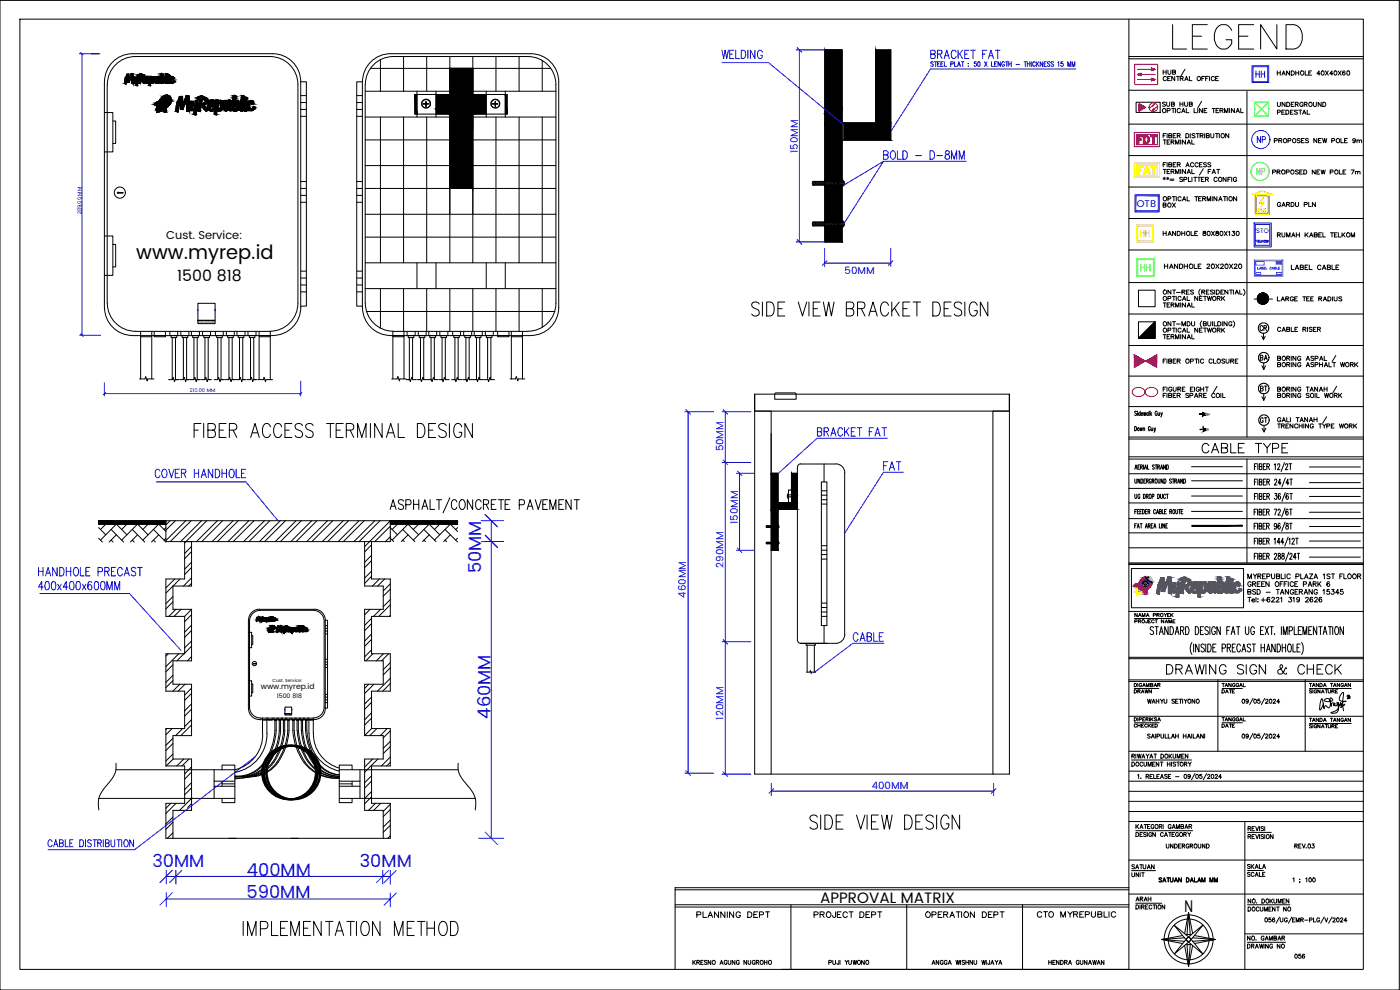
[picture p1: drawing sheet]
<svg xmlns="http://www.w3.org/2000/svg" width="420mm" height="297mm" viewBox="0 0 420 297" stroke-linecap="round" stroke-linejoin="round" font-family="sans-serif">
<defs><g id="words">
<text font-size="11.9" x="350.7" y="15.9">LEGEND</text>
<g font-size="7.9">
<text x="224.4" y="96">SIDE VIEW BRACKET DESIGN</text>
<text x="57.1" y="132.6">FIBER ACCESS TERMINAL DESIGN</text>
<text x="242" y="250.1">SIDE VIEW DESIGN</text>
<text x="71.6" y="281.9">IMPLEMENTATION METHOD</text>
</g>
<g font-size="6.2">
<text x="359.5" y="137.2">CABLE TYPE</text>
<text x="348.9" y="203.6">DRAWING SIGN &amp; CHECK</text>
</g>
<text font-size="5.9" x="40.9" y="77.6">www.myrep.id</text>
<g font-size="5.7" fill="#00f">
<text x="278" y="18.7">BRACKET FAT</text>
<text x="263.9" y="49">BOLD - D-8MM</text>
<text x="244.1" y="131.9">BRACKET FAT</text>
<text x="263.9" y="142.2">FAT</text>
<text x="45.5" y="144.6">COVER HANDHOLE</text>
<text x="10.2" y="173.9">HANDHOLE PRECAST</text>
<text x="254.7" y="193.7">CABLE</text>
</g>
<text font-size="5.3" fill="#f00" x="340.4" y="44.1">FDT</text>
<text font-size="5.3" fill="#ffbf00" x="340.4" y="53.3">FAT</text>
<text font-size="5.3" fill="#ff7f00" x="341.1" y="72.3">HH</text>
<text font-size="5.3" fill="#0f0" x="341.1" y="82.5">HH</text>
<g font-size="5.3" fill="#00f">
<text x="144.4" y="172.1" transform="rotate(-90 144.4 172.1)">50MM</text>
<text x="147.2" y="215.6" transform="rotate(-90 147.2 215.6)">460MM</text>
<text x="45.7" y="260.3">30MM</text>
<text x="74.1" y="262.7">400MM</text>
<text x="108" y="260.3">30MM</text>
<text x="74" y="269.5">590MM</text>
</g>
<g font-size="4.9" fill="#00f">
<text x="375.7" y="24.3">HH</text>
<text x="376.1" y="44.1">NP</text>
</g>
<text font-size="4.9" fill="#0f0" x="376.1" y="53.6">NP</text>
<g font-size="4.9">
<text x="376.8" y="100.5">CR</text>
<text x="355.5" y="273.5">N</text>
<text x="207.8" y="276.6">PLANNING DEPT</text>
<text x="243.1" y="276.6">PROJECT DEPT</text>
<text x="276.6" y="276.6">OPERATION DEPT</text>
<text x="310.1" y="276.6">CTO MYREPUBLIC</text>
</g>
<text font-size="4.7" x="53.2" y="84.3">1500 818</text>
<text font-size="4.5" x="246.1" y="270.9">APPROVAL MATRIX</text>
<g font-size="4.4">
<text x="347.8" y="63.5">BOX</text>
<text x="377.1" y="109.4">BA</text>
<text x="377.1" y="118.5">BT</text>
<text x="377.1" y="128.1">GT</text>
<text x="339.7" y="271.6">ARAH</text>
</g>
<g font-size="4">
<text x="382.1" y="63.1">GARDU PLN</text>
<text x="339" y="209.2">DRAWN</text>
<text x="365.5" y="209.2">DATE</text>
<text x="365.5" y="219.4">DATE</text>
<text x="338.3" y="261.8">SATUAN</text>
<text x="373.2" y="261.8">SKALA</text>
<text x="338.3" y="264.2">UNIT</text>
<text x="387.3" y="288.6">056</text>
</g>
<text font-size="3.5" fill="#ff7f00" x="376.4" y="64.6">PLN</text>
<text font-size="3.4" x="49.9" y="71.7">Cust. Service:</text>
<text font-size="3.1" fill="#808080" x="360.9" y="130.2">6M</text>
<g font-size="3" fill="#00f">
<text x="239.4" y="45.9" transform="rotate(-90 239.4 45.9)">150MM</text>
<text x="341.2" y="62">OTB</text>
<text x="253.5" y="82.3">50MM</text>
<text x="217.2" y="135.5" transform="rotate(-90 217.2 135.5)">50MM</text>
<text x="221.4" y="157.3" transform="rotate(-90 221.4 157.3)">150MM</text>
<text x="217.2" y="170.3" transform="rotate(-90 217.2 170.3)">290MM</text>
<text x="205.8" y="179.3" transform="rotate(-90 205.8 179.3)">460MM</text>
<text x="217.2" y="215.9" transform="rotate(-90 217.2 215.9)">120MM</text>
<text x="261.6" y="236.8">400MM</text>
</g>
<text font-size="2.3" x="78.3" y="206.9">www.myrep.id</text>
<text font-size="2" fill="#00f" x="377" y="70">STO</text>
<text font-size="1.8" x="83.1" y="209.5">1500 818</text>
<g font-size="1.5" fill="#00f">
<text x="24.3" y="64.2" transform="rotate(-90 24.3 64.2)">289.00 MM</text>
<text x="57" y="117.6">210.00 MM</text>
</g>
<text font-size="1.3" x="81.8" y="204.6">Cust. Service:</text>
<text font-size=".9" x="59.5" y="97">XYZ0123456789</text>
<text font-size=".3" x="85.6" y="214.5">XYZ0123456789</text>
</g></defs>
<g fill="#000" stroke="#000" stroke-width=".3">
<path d="M247.5 32.8l1.8 1.4h-1.8zM252.5 36.9l.2 .2z"/>
<path d="M247.5 15l5.2 17.8v-17.8zM247.5 15l5.2 17.8h-5.2z"/>
<path d="M262.8 15l4.5 21.9v-21.9zM262.8 15l4.5 21.9h-4.5z"/>
<path d="M124.5 28.3l.6 5.9v-5.9zM124.5 28.3l.6 5.9h-.6z"/>
<path d="M130.9 28.3l4.1 4.5v-4.5zM130.9 28.3l4.1 4.5h-4.1z"/>
<path d="M130.9 32.8l4.1 1.4v-1.4zM130.9 32.8l4.1 1.4h-4.1z"/>
<path d="M135 20.5l6.9 7.8v-7.8zM135 20.5l6.9 7.8h-6.9z"/>
<path d="M135 28.3l6.9 4.5v-4.5zM135 28.3l6.9 4.5h-6.9z"/>
<path d="M135 32.8l6.9 1.4v-1.4zM135 32.8l6.9 1.4h-6.9z"/>
<path d="M135 34.2l6.9 22.3v-22.3zM135 34.2l6.9 22.3h-6.9z"/>
<path d="M141.9 28.3l4 5.9v-5.9zM141.9 28.3l4 5.9h-4z"/>
<path d="M151.6 28.3l.6 5.9v-5.9zM151.6 28.3l.6 5.9h-.6z"/>
<path d="M247.5 34.2l5 2.7-3.2-2.7zM247.5 34.2l5 2.7h-5z"/>
<path d="M247.5 36.9l5.2 .2-.2-.2zM247.5 36.9l5.2 .2h-5.2z"/>
<path d="M247.5 32.8l5.2 4.1v-4.1zM247.5 32.8l5.2 4.1z"/>
<path d="M247.5 37.1l5.2 17v-17zM247.5 37.1l5.2 17h-5.2z"/>
<path d="M253.3 36.9l14 5.2v-5.2zM253.3 36.9l14 5.2h-14z"/>
<path d="M247.5 54.1l5.2 .2v-.2zM247.5 54.1l5.2 .2h-5.2z"/>
<path d="M247.5 54.3l5.2 .1zM247.5 54.3l5.2 .1z"/>
<path d="M247.5 55.5l5.2 11v-11zM247.5 55.5l5.2 11h-5.2z"/>
<path d="M247.5 66.5l5.2 .1zM247.5 66.5l5.2 .1z"/>
<path d="M247.5 67.8l5.2 4.8v-4.8zM247.5 67.8l5.2 4.8h-5.2z"/>
<path d="M231.4 142l2.1 11.1v-11.1zM231.4 142l2.1 11.1h-2.1z"/>
<path d="M231.4 153.1l2.1 4.6v-4.6zM231.4 153.1l2.1 4.6h-2.1z"/>
<path d="M231.4 157.7l2.1 .1zM231.4 157.7l2.1 .1zM231.4 157.8h2.1zM231.4 157.8h2.1z"/>
<path d="M231.4 158.3l2.1 4.4v-4.4zM231.4 158.3l2.1 4.4h-2.1z"/>
<path d="M237.5 142l1.8 5.1v-5.1zM237.5 142l1.8 5.1h-1.8z"/>
<path d="M237.5 147.1l1.8 1.4v-1.4zM237.5 147.1l1.8 1.4h-1.8z"/>
<path d="M237.5 148.5l1.8 .3v-.3zM237.5 148.5l1.8 .3h-1.6z"/>
<path d="M237.7 148.8l1.6 .3v-.3zM237.7 148.8l1.6 .3h-1.8z"/>
<path d="M237.5 149.1l1.8 1.7v-1.7zM237.5 149.1l1.8 1.7h-1.8z"/>
<path d="M233.7 150.8l5.6 2.1v-2.1zM233.7 150.8l5.6 2.1h-5.6z"/>
<path d="M231.4 163.1l2.1 2v-2zM231.4 163.1l2.1 2h-2.1z"/>
</g>
<!-- layer: 0 -->
<g fill="none" stroke="#000" stroke-width=".3">
<path d="M0 .1h419.9v296.9h-419.9zM6 5.7h403.2v285.2h-403.2zM33.8 18.6a8.4 8.4 0 0 1 6-2.5h42a8.4 8.4 0 0 1 8.5 8.4v67.8a8.5 8.5 0 0 1-8.5 8.4h-42a8.5 8.5 0 0 1-8.5-8.4l.1-67.8a8.4 8.4 0 0 1 2.4-5.9zM81 17h-40.4a8.5 8.5 0 0 0-8.4 8.4v65.6a8.4 8.4 0 0 0 8.4 8.4h40.4M81 17a8.4 8.4 0 0 1 8.4 8.4v65.6a8.4 8.4 0 0 1-8.4 8.4M111.3 18.6a8.4 8.4 0 0 1 5.9-2.5h42.1a8.4 8.4 0 0 1 8.4 8.4v67.8a8.4 8.4 0 0 1-8.4 8.4h-42.1a8.5 8.5 0 0 1-8.4-8.4v-67.8a8.7 8.7 0 0 1 2.5-5.9zM158.4 17h-40.4a8.4 8.4 0 0 0-8.4 8.4v65.6a8.5 8.5 0 0 0 8.4 8.4h40.4M158.4 17a8.4 8.4 0 0 1 8.4 8.4v65.6a8.4 8.4 0 0 1-8.4 8.4M338.8 5.7v285.2h-104.3M31.3 33.8h2.6v11.8h-2.6M33.9 36.3h.8v6.7h-.8M38.1 22.3l.6-.1v1.6l.7-1.8 .6 .2v2.9l-.5-.1v-2.1l-.8 1.9-.4-.2v-1.4l-.5 2-.5-.2z"/>
<path d="M40.3 23.1h.5l-.2 1 .1 .6 .4-1.6h.5l-.4 2.6-.4-.1 .1-.8-.5 .2-.3-.4zM41.4 22.4a1.32 1.32 0 0 1 2.1 1l-.8 .5 .7 .6a1.08 1.08 0 0 1 .2-1.1 1.08 1.08 0 0 1 1.1-.3 .7 .7 0 0 1 0 .8 .7 .7 0 0 1-.8 .2v.6l.5-.1 .2-.4h.3l.1-1.3h.4l.1 .2 .3-.1a1.09 1.09 0 0 1 .7 .9 1.09 1.09 0 0 1-.6 1l-.7-.1-.2 .9-.3-.1v-.9l-.6 .4-.5-.4-.4 .4-1-1.3-.1 1.2h-.6l.4-2.3-.3 .1zM42.5 22.7l.5 .3v.3l-.7 .4zM44.3 23.1l-.1 .8zM45.6 23.5l.2-.3v1.3l-.3 .2-.1-.5zM46.5 31.1l.4-.4h.6a2.62 2.62 0 0 1 3.4-1.9 2.29 2.29 0 0 1-1 3.6v.9l-.5 .4a.55 .55 0 0 0-.5-.7l-.7-.4-.5 .2 .1-.4-.4-.5a.54 .54 0 0 0-.3-.6 .54 .54 0 0 0-.7 .2zM46.6 23h.5l-.1 1.6 .4-1.7 .5 .2-.1 1.4h.2l.4-2.5 .5 .3-.2 .8 .4-.1a1.08 1.08 0 0 1 .3 1.5 1.08 1.08 0 0 1-1.4 .4h-.5v-.4a.55 .55 0 0 1-.8 .4 .55 .55 0 0 1-.2-.8zM47.2 31.9l-.4 1.1 .3-.1-.1 .8 .7-.3v.3l.9-.6M47.2 31.7l.4 1.1 1 .3 .2-.1M47.4 32.2l-.1 1.1 1-.3M48.9 23.4l.1 .7-.3 .6-.1-.8zM49.5 28.7l1 1.3 .9 .3"/>
<path d="M49.6 28.6l1 1.2 .8 .4M49.9 22.1l.5 .1-.4 2.8-.5-.1zM50.1 28.8h.4zM50.4 23.1l.5 .1-.2 1.4 .3-.2a.86 .86 0 0 1 .1-1 .86 .86 0 0 1 1.1-.2l-.1 .5h-.3v-.2a.54 .54 0 0 0-.5 .6 .54 .54 0 0 0 .6 .4l.2-.4 .3 .1v.4a1.09 1.09 0 0 1-1.3 .2l-.6 .2a1.7 1.7 0 0 1-.1-1.9zM53.8 29l1-.1 .1 2.5 1-2.8 .9 .2 .1 4.7-.9-.1v-3.4l-1.1 2.9-.7-.2-.1-2.2-.7 3.1-.8-.2 .5-2.4zM57.3 30.4h.8l-.3 1.4v.9l.2 .1 .4-.9 .2-1.7 .8 .1-.7 4.2-.6-.2 .2-1.3-.8 .2-.5-.5zM59.1 29.3l.5-.2a1.62 1.62 0 0 1 2.1 .1 1.16 1.16 0 0 1 .7 1.4 1.16 1.16 0 0 1-1.3 .9l1.2 1.1 .1-.7a1.39 1.39 0 0 1 .4-1.4 1.39 1.39 0 0 1 1.5-.2 1.16 1.16 0 0 1-.9 1.7l-.3-.1-.1 .9 .9-.1 .3-.8 .4 .1 .1-2h.7l.1 .4 .6-.3 .6 .1a2.81 2.81 0 0 1-.4 3l-.9 .1-.3-.3-.1 1.4-.7-.1 .1-1.5-.4 .5-.6 .1-.9-.6-.6 .6-1.5-2-.2 1.9-.9-.1 .6-3.5-.5 .1zM60.7 29.6l.7 .3 .2 .6-1.1 .7zM63.7 30.4l.1 .5-.4 .6-.1-.4zM66.1 30.6h.1a2.52 2.52 0 0 1-.4 2.2l-.4-.2v-.5l.2-.8zM67.3 30.2h.8v.7a1.59 1.59 0 0 0-.2 1.8l.4-.8 .3-1.9h.2l.6 .4-.2 2.1h.4l.5-3.8 .5-.1 .3 .3-.2 1.4 .3-.1a.72 .72 0 0 1 .9 .6 2.36 2.36 0 0 1-1.1 2.5l-1-.3-.5 .3-.5-.1-.1-.6a.84 .84 0 0 1-.9 .7 .84 .84 0 0 1-.7-1zM70.7 31l.4-.2 .1 .3a1.47 1.47 0 0 1-.5 1.7l-.3-.4z"/>
<path d="M72.5 28.6l.8 .2-.6 3.1v1.4h-.4l-.3-.2zM73.3 30.3l.8 .2-.2 .4-.1 1.8 .5-.3-.1-.7a1.33 1.33 0 0 1 1.1-1.6l.5 .1 .3 .3-.1 .8-.5-.1-.1-.4a1.05 1.05 0 0 0-.1 1.9l.5-.1 .3-.7 .4 .3a1.38 1.38 0 0 1-2.1 .8l-1 .3-.2-.3zM90.3 24.5h1.6v67.3h-1.6M90.3 28.7h1.6M90.3 30.8h1.6M90.3 32.8h1.6M90.3 34.9h1.6M107.1 28.7h1.7M107.1 30.8h1.7M107.1 32.8h1.7M107.1 34.9h1.7M108.8 24.5h-1.7v67.3h1.7"/>
<path d="M338.8 27.1h70.4M338.8 37.2h70.4M349.1 21v1.3M349.1 21.6h.9M349.8 30.8l-.3-.2-.6 .2 .1 .3 .8 .4-.3 .4-.6-.2M350 21v1.3M350.1 23.2a.55 .55 0 0 0-.9 0 .55 .55 0 0 0 0 .8 .55 .55 0 0 0 .9-.1M350.1 30.6v.9l.4 .4 .5-.2v-1.1M350.3 33.2h.6l.3-.4-.3-.3h-.6v1.3M350.4 23.5h.5M350.5 21l.1 1.1 .3 .2 .5-.4v-.9M351.3 22.9h-.9v1.3h.9"/>
<path d="M351.6 31.2h.7l.2-.3-.4-.3h-.5v1.3l.8-.1 .1-.3-.4-.3M351.6 32.5h.9M351.9 21.6h.8l.1-.4-.9-.2v1.3l.9-.1v-.5l-.3-.1M352.1 32.5v1.3M352.6 22.9v1.3l-.9-1.3v1.3M352.8 32.5v1.3M353.1 22.9h.8M353.5 22.9v1.3M354.1 30.6v1.3M354.1 31.2h.9M354.2 23.5l.8-.1v-.3l-.8-.2v1.3M354.2 32.8a.55 .55 0 0 0-.8 0 .55 .55 0 0 0 0 .8 .55 .55 0 0 0 .8-.1"/>
<path d="M354.6 33.8l.5-1.3 .5 1.3M354.7 23.5l.4 .7M354.8 33.4h.7M355 30.6v1.3M355.5 30.6v.9l.4 .4 .5-.2v-1.1M355.6 24.2l.5-1.3 .5 1.3M355.6 20.8l-1.1 1.9M355.8 23.8h.6M356 32.5v1.3h.8M357 22.9v1.3h.7M357 31.2h.7l.1-.3-.3-.3h-.5v1.3l.8-.1v-.3l-.3-.3M358.4 32.5v1.3h.7"/>
<path d="M359.5 32.5v1.3M360.6 30.4l-1.1 1.9M360.7 23.5h.5M360.8 32.5v1.3l-.8-1.3v1.3M361.4 33.1h.5M361.5 22.9h-.8v1.3M361.8 23.5h.5M362.2 32.5h-.8v1.3h.8M362.7 22.9h-.9v1.3M363 22.9v1.3M363.8 32.5h.9M364.2 32.5v1.3"/>
<path d="M364.4 23.2a.53 .53 0 0 0-.7-.2 .53 .53 0 0 0-.2 .7 .48 .48 0 0 0 .4 .5 .48 .48 0 0 0 .5-.3M364.8 23.5h.5M365 33.1h.5M365.7 22.9h-.9v1.3h.9M365.8 32.5h-.8v1.3h.8M366.1 33.1h.8l.2-.3-.4-.3h-.6v1.3M366.6 33.1l.5 .7M367.5 33.8v-1.3l.5 1.3 .5-1.3v1.3M369 32.5v1.3M370.5 32.5v1.3l-.9-1.3v1.3M371 33.8l.5-1.3 .5 1.3M371.1 33.4h.7"/>
<path d="M372.4 32.5v1.3h.7M374.2 27.4v103.7M383.3 21.3v1.2M383.3 21.9h.9M383.4 30.7v1.1l.4 .1 .5-.3v-.9M383.4 33.7l.7-.1 .2-.3-.9-.3v1.3M384.2 21.3v1.2M384.7 33.6h.5M384.7 22.5l.5-1.2 .5 1.2M384.9 22.1h.6M385.5 33h-.8v1.3h.8M385.7 30.7v1.2l-.9-1.2v1.2"/>
<path d="M385.9 33h.5a.65 .65 0 0 1 .4 .7 .65 .65 0 0 1-.4 .6h-.5zM386.2 30.7h.4a.68 .68 0 0 1 .5 .6 .68 .68 0 0 1-.5 .6h-.4zM387 21.3v1.2l-.9-1.2v1.2M387.3 33.6h.5M387.5 21.3h.5a.66 .66 0 0 1 .5 .6 .66 .66 0 0 1-.5 .6h-.5zM387.5 31.3h.5M388.1 33h-.8v1.3h.8M388.4 30.7h-.9v1.2h.9M388.7 31.3l.8-.1 .1-.3-.3-.2h-.6v1.2M388.9 21.9h.9M388.9 21.3v1.2M389.2 31.3l.4 .6"/>
<path d="M389.4 33.2l-.4-.2-.5 .2v.3l.9 .4-.4 .4-.5-.2M389.8 33h.9M389.8 21.3v1.2M390.2 33v1.3M390.9 34.3l.5-1.3 .5 1.3M391 31a.55 .55 0 0 0-.8-.1 .55 .55 0 0 0 0 .8 .55 .55 0 0 0 .8 0l-.3-.2M391.1 33.9h.7M391.4 31.3l.9-.1v-.4l-.9-.1v1.2M391.7 21.3v1.2h.8M391.9 31.3l.4 .6M392.3 33v1.3h.8M392.8 21.9h.5"/>
<path d="M393.6 21.3h-.8v1.2h.8M394.2 30.7v.9l.3 .3 .5-.1 .1-1.1M396.2 22.1h-1l.7-.8v1.2M396.5 30.7v1.2l-.9-1.2v1.2M396.7 21.3a.58 .58 0 0 1 .7 .6 .58 .58 0 0 1-.7 .6l-.2-.5zM397 30.7a.71 .71 0 0 1 .8 .3 .71 .71 0 0 1 0 .8l-.8 .1zM397.8 21.3l.9 1.2M398.7 21.3l-.9 1.2M400 22.1h-.9l.6-.8v1.2M400.5 21.3a.59 .59 0 0 1 .7 .6 .59 .59 0 0 1-.7 .6l-.2-.5zM401.6 21.3l.9 1.2M402.5 21.3l-.9 1.2"/>
<path d="M403.6 21.4v-.1a.58 .58 0 0 0-.7 .5 .58 .58 0 0 0 .6 .7 .4 .4 0 0 0 0-.7 .4 .4 0 0 0-.6 .3M404.4 21.3a.59 .59 0 0 1 .7 .6 .59 .59 0 0 1-.7 .6l-.2-.5zM35.3 57.7l1.7 .2-1.7 .1M35.4 57.7l-.2 .1 .2 .2M90.3 54.5h1.6M90.3 56.5h1.6M90.3 58.6h1.6M107.1 54.5h1.7M107.1 56.5h1.7M107.1 58.6h1.7M338.8 56.1h70.4M338.8 46.7h70.4"/>
<path d="M349.1 50.8h.9M349.1 53.4l.6 .3M349.1 42h.9M349.7 53.4l-.6 .3M349.9 48.8h-.8v1.3M349.9 40.1h-.8v1.2M350.1 53.4l.7 .3M350.3 40.1v1.2M350.3 48.8v1.3M350.3 51.5h.5M350.3 42.6h.5M350.4 53.2v.7"/>
<path d="M350.8 49.4l.7-.1 .2-.2-.4-.3h-.5v1.3l.8-.2 .1-.3-.4-.2M350.8 40.7l.8-.1 .1-.3-.4-.2h-.5v1.2h.7l.2-.4-.4-.2M350.8 53.4l-.7 .3M351.1 50.8h-.8v1.3h.8M351.1 42h-.8v1.3h.8M351.2 53.7h1.1M351.2 54.1h1.1M351.5 51.5l.8-.2v-.3l-.8-.2v1.3M351.5 42.6l.8-.1v-.4l-.8-.1v1.3M351.9 51.5l.4 .6M351.9 42.6l.4 .7M352.1 49.4h.5"/>
<path d="M352.1 40.7h.5M352.8 52.1v-1.3l.5 1.3 .5-1.3v1.3M352.8 43.3v-1.3l.5 1.3 .5-1.3v1.3M352.9 48.8h-.8v1.3h.8M352.9 40.1h-.8v1.2h.8M353.3 49.4l.8-.1 .1-.4-.9-.1v1.3M353.3 40.7l.9-.1v-.4l-.9-.1v1.2M353.8 49.4l.4 .7M353.8 40.7l.4 .6M354.3 42v1.3M354.3 50.8v1.3M354.9 53.4l-.3-.2-.6 .2 .1 .2 .8 .5-.3 .4-.6-.2"/>
<path d="M355 59.8h.7M355.3 53.9l.9-.2v-.4l-.9-.1v1.3M355.8 50.8v1.3l-1-1.3v1.3M355.8 42v1.3l-1-1.3v1.3M355.9 50.1l.5-1.3 .5 1.3M355.9 40.1a.71 .71 0 0 1 .8 .3 .71 .71 0 0 1 0 .8l-.8 .1zM356.1 49.6h.6M356.3 59v1.3h.7M356.3 52.1l.5-1.3 .5 1.3M356.3 43.3l.5-1.3 .5 1.3M356.4 51.7h.7M356.4 42.8h.7"/>
<path d="M356.7 53.2v1.3h.7M357.2 40.1v1.2M357.7 50.8v1.3h.7M357.7 42v1.3h.7M357.7 53.2v1.3M358.3 49.1a.51 .51 0 0 0-.6-.3 .51 .51 0 0 0-.4 .5v.3a.51 .51 0 0 0 .4 .5 .51 .51 0 0 0 .6-.3M358.3 53.2h.9M358.6 59h.9M358.6 40.3l-.3-.2-.6 .2 .2 .3 .6 .2v.5l-.8-.1M358.7 53.2v1.3M359 59v1.3M359 40.1h.9"/>
<path d="M359.4 53.2h.9M359.5 40.1v1.2M359.6 49.1a.48 .48 0 0 0-.6-.3 .48 .48 0 0 0-.4 .5v.3a.48 .48 0 0 0 .4 .5 .48 .48 0 0 0 .6-.3M359.7 59.6h.5M359.8 53.2v1.3M360 49.4h.5M360.2 40.7l.8-.1v-.4l-.8-.1v1.2M360.6 59h-.9v1.3h.9M360.6 53.8h.5M360.6 40.7l.5 .6M360.8 48.8h-.8v1.3h.8M360.9 59.6l.8-.1 .1-.4-.9-.1v1.3"/>
<path d="M361.1 50.6l-1.1 1.9M361.4 53.2h-.8v1.3h.8M361.4 59.6l.4 .7M361.5 40.1v1.2M361.8 53.8l.7-.1 .2-.2-.2-.3h-.7v1.3M362 40.7l.8-.1 .1-.3-.3-.2h-.6v1.2h.8l.1-.4-.3-.2M362.1 49l-.3-.2-.6 .2 .1 .3 .8 .4-.3 .4-.6-.2M362.2 53.8l.5 .7M362.6 51.5h.5M363.4 49l-.3-.2-.6 .2 .1 .3 .8 .4-.3 .4-.6-.2M363.4 40.1v1.1l.4 .1 .5-.3v-.9M363.4 50.8h-.8v1.3"/>
<path d="M363.8 52.1l.5-1.3 .5 1.3M363.8 59v1.3M363.9 51.7h.7M364.8 40.1h.9M365.2 50.8h.9M365.2 59v1.3l-.9-1.3v1.3M365.2 40.1v1.2M365.3 53.5a.56 .56 0 0 0-.8-.1 .56 .56 0 0 0 0 .8 .56 .56 0 0 0 .8 0M365.6 50.8v1.3M365.9 59.8h.7M365.9 40.1v1.2M367.2 59h.8"/>
<path d="M367.6 59v1.3M368 53.2v1.3l-.9-1.3v1.3M368.3 59v1.3M368.5 53.8h.5M368.8 40.1v1.2l-1-1.2v1.2M369.3 53.2h-.8v1.3M369.7 53.2v1.3M371.1 59v1.3l-.9-1.3v1.3M371.1 53.5a.54 .54 0 0 0-.7-.3 .54 .54 0 0 0-.2 .8 .49 .49 0 0 0 .4 .5 .49 .49 0 0 0 .5-.5h-.3M381.9 51.6h.8l.1-.4-.9-.2v1.2M382.4 42.2l.9-.1v-.4l-.9-.1v1.2M383.2 51.6l.8-.1 .2-.3-1-.2v1.2"/>
<path d="M383.7 51.6l.5 .6M383.8 42.1h.8v-.4l-.8-.1v1.2M384.3 42.1l.4 .7M386 51.6h.8l.1-.4-.9-.2v1.2M386.5 42.2l.9-.1v-.4l-.9-.1v1.2M389.7 51.2l-.4-.2-.5 .2v.2l.8 .4v.4l-.8-.1M390.1 51.6h.5M390.2 41.8l-.3-.2h-.5v.5l.7 .2 .1 .4-.3 .1-.6-.1M390.6 42.1h.5M390.9 51h-.8v1.2h.8M391.3 51h.4a.63 .63 0 0 1 .5 .6 .63 .63 0 0 1-.5 .6h-.4zM391.4 41.6h-.8v1.2h.8"/>
<path d="M392.7 41.8l-.3-.2-.6 .2 .1 .3 .7 .3v.4l-.8-.1M394.7 51v1.2l-.9-1.2v1.2M395.2 41.6v1.2l-.9-1.2v1.2M395.2 51.6h.5M395.7 42.1h.5M396.1 51h-.9v1.2h.9M396.5 51l.3 1.2 .3-1.2 .3 1.2 .3-1.2M396.5 41.6h-.8v1.2h.8M396.9 41.6l.4 1.2 .3-1.2 .3 1.2 .3-1.2M399.2 51.6h.8v-.5l-.8-.1v1.2M399.7 42.2l.8-.1v-.4l-.8-.1v1.2M402 51v1.2h.7"/>
<path d="M402.4 41.6v1.2h.8M403.1 51.6h.5M403.5 42.1h.5M403.9 51h-.8v1.2h.8M404.4 41.6h-.9v1.2h.9M405.5 51h.9l-.7 1.2M406.8 42a.43 .43 0 0 1-.5 .4 .43 .43 0 0 1-.3-.6 .43 .43 0 0 1 .7 0l-.1 1-.6-.1M406.8 51.6l.6-.1 .1 .7M406.8 51.4v.8M407.2 42.2l.3-.2 .4 .1v.7M407.2 42v.8M407.5 51.6l.6-.1 .1 .7"/>
<path d="M407.9 42.2l.4-.2 .3 .1v.7M31.3 70.8h2.6v11.8h-2.6M33.9 73.3h.8v6.8h-.8M90.3 60.7h1.6M107.1 60.7h1.7M338.8 75h70.4M338.8 65.6h70.4M349.1 69.4v1.3M349.1 70h.9M350 69.4v1.3M350.5 70.7l.5-1.3 .5 1.3M350.7 70.3h.6"/>
<path d="M352.8 69.4v1.3l-.9-1.3v1.3M353.3 69.4h.5a.68 .68 0 0 1 .4 .6 .68 .68 0 0 1-.4 .7h-.5zM354.7 70h.9M354.7 69.4v1.3M354.8 60.3l.6-1.3 .5 1.3M355.6 69.4v1.3M357.5 69.4v1.3h.8M358.6 70h.5M359.4 69.4h-.8v1.3h.8M361.1 69.5v.2a.72 .72 0 0 1 .7 .9h-.7v-.5l.7-.4v-.2zM362.3 60.3v-1.3l.5 1.3 .5-1.3v1.3M363.6 69.4l.8 1.3"/>
<path d="M364.4 69.4l-.8 1.3M365 69.5v.3l.8 .5a.47 .47 0 0 1-.5 .4 .47 .47 0 0 1-.5-.4l.9-.6-.1-.2zM365.8 60.3l.5-1.3 .5 1.3M366.3 69.5a.59 .59 0 0 1 .7 .5 .59 .59 0 0 1-.7 .6l-.2-.5zM367.4 69.4l.9 1.3M368.3 69.4l-.9 1.3M368.7 69.6l.3-.2v1.3M369.8 69.4h.7l-.3 .5a.4 .4 0 0 1 .4 .4 .4 .4 0 0 1-.4 .4l-.5-.3M371.2 69.5a.59 .59 0 0 1 .7 .5 .59 .59 0 0 1-.7 .6l-.2-.5zM383.4 70.5l.8-.2v-.3l-.8-.2v1.3M383.8 70.5l.5 .6M384.7 69.8l.1 1.1 .3 .2 .5-.3v-1"/>
<path d="M386.1 71.1v-1.3l.5 1.3 .5-1.3v1.3M387.6 71.1l.6-1.3 .5 1.3M387.9 70.7h.6M389 69.8v1.3M389 70.5h1M390 69.8v1.3M391.7 69.8v1.3M392 70.4l.6 .7M392.6 69.8l-.9 .9M393 71.1l.5-1.3 .5 1.3M393.2 70.7h.7M394.4 70.5l.9-.2 .1-.2-.4-.3h-.6v1.3h.8l.2-.4-.4-.2"/>
<path d="M395.8 70.5h.5M396.6 69.8h-.8v1.3h.8M397 69.8v1.3h.8M399.3 69.8h.9M399.8 69.8v1.3M400.5 70.5h.5M401.3 69.8h-.8v1.3h.8M401.7 69.8v1.3h.8M402.8 69.8v1.3M403.1 70.4l.5 .7M403.6 69.8l-.8 .9M405.5 71.1v-1.3l.5 1.3 .5-1.3v1.3"/>
<path d="M42.2 99.4v1.3M45.6 99.4v1.3M46.3 99.4v1.3M49.7 99.4v1.3M51 99.4v1.3h2.3v-1.3M54.3 99.4v1.3h2.4v-1.3M57.4 99.4v1.3h2.5v-1.3M59.4 91h5.2v5.1h-5.2zM59.4 96.1h5.2v1h-5.2zM60.8 99.4v1.3h2.4v-1.3M64.6 99.4v1.3h2.4v-1.3M67.9 99.4v1.3h2.4v-1.3"/>
<path d="M71.1 99.4v1.3h2.4v-1.3M74.4 99.4v1.3h2.4v-1.3M77.8 99.4v1.3h3.3v-1.3M90.3 81.4h1.6M90.3 83.4h1.6M90.3 85.5h1.6M90.3 87.6h1.6M107.1 81.4h1.7M107.1 83.4h1.7M107.1 85.5h1.7M107.1 87.6h1.7M117.9 99.4v1.3h3.3v-1.3"/>
<path d="M122.2 99.4v1.3h2.4v-1.3M125.5 99.4v1.3h2.4v-1.3M128.7 99.4v1.3h2.4v-1.3M132 99.4v1.3h2.4v-1.3M135.8 99.4v1.3h2.4v-1.3M139.1 99.4v1.3h2.5v-1.3M142.3 99.4v1.3h2.4v-1.3M145.7 99.4v1.3h2.3v-1.3M149.4 99.4v1.3h3.3v-1.3M153.5 99.4v1.3M156.8 99.4v1.3M338.8 94.2h70.4"/>
<path d="M338.8 84.8h70.4M341.7 87.1h5v4.9h-5zM349.1 90.9h.9M349.5 90.9v1.2M350.3 91.5h.5M350.5 89.6l.8-.1 .1-.4-.9-.2v1.3M350.5 99.1l.8-.1 .1-.3-.9-.2v1.2M351.1 90.9h-.8v1.2h.8M351.4 96.5v1.3l-.9-1.3v1.3M351.4 87v1.3l-.9-1.3v1.3M351.5 91.5l.8-.1v-.4l-.8-.1v1.2M351.8 88.9h1"/>
<path d="M351.8 98.5h1M351.9 91.5l.4 .6M351.9 96.5h.9M351.9 87h.9M352.3 88.9v1.3M352.3 98.5v1.2M352.3 87v1.3M352.3 96.5v1.3M352.8 92.1v-1.2l.5 1.2 .5-1.2v1.2M353 88.9v1.3M353 98.5v1.2M353.1 97.2h1.1"/>
<path d="M353.1 87.7h1.1M354.3 90.9v1.2M354.5 89.2a.48 .48 0 0 0-.6-.3 .48 .48 0 0 0-.4 .5 .54 .54 0 0 0 .2 .7 .54 .54 0 0 0 .7-.1l.1-.1M354.5 98.7a.48 .48 0 0 0-.6-.2 .48 .48 0 0 0-.4 .4 .54 .54 0 0 0 .2 .7 .54 .54 0 0 0 .7-.1l.1-.1M354.7 97.8v-1.3l.5 1.3 .6-1.3v1.3M354.7 87.6l.8-.1 .1-.3-.9-.2v1.3M354.8 90.2l.6-1.3 .5 1.3M354.8 99.7l.6-1.2 .5 1.2M355 89.7h.7M355 99.3h.7M355.2 87.6l.4 .7M355.8 90.9v1.2l-1-1.2v1.2"/>
<path d="M356.1 87.6h.5M356.3 88.9v1.3h.7M356.3 92.1l.5-1.2 .5 1.2M356.3 98.5v1.2h.7M356.3 96.5a.71 .71 0 0 1 .7 .3 .71 .71 0 0 1 0 .8l-.7 .2zM356.4 91.7h.7M356.9 87h-.8v1.3h.8M357.6 96.5v.9l.4 .4 .5-.4v-.9M357.7 90.9v1.2h.7M358.2 87.2l-.8-.1-.1 .3 .8 .4 .1 .3-.3 .2-.6-.2M359.5 88.9v1.3l-.9-1.3v1.3M359.5 98.5v1.2l-.9-1.2v1.2"/>
<path d="M360 99h.5M360 89.5h.5M360.2 86.8a1.27 1.27 0 0 0 0 1.9M360.7 96.3a1.2 1.2 0 0 0 0 1.9M360.7 87.6l.8-.1v-.4l-.8-.1v1.3M360.8 88.9h-.8v1.3h.8M360.8 98.5h-.8v1.2h.8M361.1 97.1l.8-.1 .1-.2-.3-.3h-.6v1.3l.8-.1 .1-.3-.3-.3M361.1 87.6l.5 .7M361.2 88.9h.9M361.2 98.5h.9M361.7 88.9v1.3"/>
<path d="M361.7 98.5v1.2M362 87.6h.5M362.3 88.9l.4 1.3 .3-1.3 .3 1.3 .3-1.3M362.3 98.5l.4 1.2 .3-1.2 .3 1.2 .3-1.2M362.5 96.5v.9l.3 .4 .6-.4v-.9M362.8 87h-.8v1.3h.8M363.9 96.5v1.3M364.2 87.2l-.8-.1-.1 .3 .7 .3 .2 .4-.4 .2-.5-.2M364.4 96.5v1.3h.8M364.5 87v1.3M365 87h.5a.63 .63 0 0 1 .4 .6 .63 .63 0 0 1-.4 .7h-.5zM365.3 89.5l.8-.1v-.4l-.8-.1v1.3"/>
<path d="M365.3 99l.8-.1v-.4h-.8v1.2M365.5 96.5h.4a.66 .66 0 0 1 .5 .6 .66 .66 0 0 1-.5 .7h-.4zM365.8 89.5l.4 .7M365.8 99l.4 .7M366.4 87.6h.5M366.6 88.9v1.3M366.6 98.5v1.2M366.8 96.5v1.3M366.9 89.4l.6 .8M366.9 99l.6 .7M367.2 87h-.8v1.3h.8M367.5 88.9l-.9 .8"/>
<path d="M367.5 98.5l-.9 .8M368.3 96.5v1.3l-1-1.3v1.3M368.5 87v1.3l-.9-1.3v1.3M369 87h.9M369.4 87v1.3M369.7 96.8a.48 .48 0 0 0-.5-.3 .48 .48 0 0 0-.4 .5 .54 .54 0 0 0 .2 .7 .54 .54 0 0 0 .7-.1v-.3h-.3M370.1 96.3a1.2 1.2 0 0 1 0 1.9M370.2 87v1.3M370.7 88.3l.5-1.3 .5 1.3M370.9 87.8h.6M372.1 87v1.3h.7M373.2 86.8a1.2 1.2 0 0 1 0 1.9"/>
<path d="M376.4 89.7h5.5M383.4 89.1v1.2h.7M384.4 98.5a.56 .56 0 0 0-.8-.1 .56 .56 0 0 0 0 .8 .56 .56 0 0 0 .8 0M384.5 90.3l.5-1.2 .5 1.2M384.6 89.9h.7M384.8 99.5l.5-1.3 .5 1.3M384.9 99h.7M385.9 89.6h.7l.2-.3-.9-.2v1.2M386.2 98.8l.7-.1 .1-.4-.8-.1v1.3l.8-.2v-.4l-.2-.1M386.3 89.6l.5 .7M387.5 98.2v1.3h.8M388.2 89.4a.48 .48 0 0 0-.6-.3 .48 .48 0 0 0-.4 .4 .54 .54 0 0 0 .2 .7 .54 .54 0 0 0 .7-.1l.1-.3h-.3"/>
<path d="M388.5 89.6h.5M388.6 98.8h.5M389.4 89.1h-.9v1.2h.9M389.4 98.2h-.8v1.3h.8M391 89.1h.9M391 98.8l.8-.1 .1-.4-.9-.1v1.3M391.4 89.1v1.2M391.5 98.8l.4 .7M392.1 89.6h.5M392.4 98.2v1.3M393 89.1h-.9v1.2h.9M393.4 89.6h.5"/>
<path d="M393.8 98.4l-.3-.2-.6 .2 .1 .3 .7 .3v.4l-.5 .1-.3-.2M394.2 89.1h-.8v1.2h.8M394.2 98.8h.5M395 98.2h-.8v1.3h.8M395.4 98.8l.8-.1v-.4l-.8-.1v1.3M395.8 89.6l.8-.1v-.4h-.8v1.2M395.9 98.8l.4 .7M396.2 89.6l.5 .7M397.1 90.3l.5-1.2 .5 1.2M397.3 89.9h.7M398.5 89.1h.5a.65 .65 0 0 1 .4 .6 .65 .65 0 0 1-.4 .6h-.5zM399.9 89.1v1.2"/>
<path d="M400.4 89.1v.8l.4 .4 .4-.2 .1-1M402.7 89.2l-.3-.1-.6 .1 .1 .3 .7 .3v.4l-.8-.1M42.2 101v12.7M43.5 113.7l.2-.7 .5 1.3 .1-.6M45.6 101v12.7M50.6 113.9h1.1M51.4 100.7v.6h1.6v-.6M51.7 113.9l.2-.7 .5 1.3 .1-.6h1.2M51.7 101.3v12.6M52.7 101.3v12.6M53 113.9h.1M53.9 113.9h1.1l.3-.7 .4 1.3 .2-.6h1.1"/>
<path d="M54.7 100.7v.6h1.6v-.6M55 101.3v12.6M56 101.3v12.6M56.3 113.9h.1M57.1 113.9h1.1M57.8 100.7v.6h1.7v-.6M58.2 113.9l.3-.7 .4 1.3 .2-.6h1.1M58.2 101.3v12.6M59.2 101.3v12.6M59.5 113.9h.1M60.4 113.9h1.1l.3-.7 .4 1.3 .2-.6h1.1M61.2 100.7v.6h1.7v-.6"/>
<path d="M61.5 101.3v12.6M62.5 101.3v12.6M62.8 113.9h.1M64.3 113.9h1.1M65 100.7v.6h1.7v-.6M65.4 113.9l.2-.7 .4 1.3 .2-.6h1.2M65.4 101.3v12.6M66.3 101.3v12.6M66.6 113.9h.1M67.6 113.9h1.1l.2-.7 .4 1.3 .2-.6h1.2M68.3 100.7v.6h1.7v-.6M68.7 101.3v12.6"/>
<path d="M69.7 101.3v12.6M69.9 113.9h.1M70.7 113.9h1.2M71.5 100.7v.6h1.7v-.6M71.9 113.9l.2-.7 .5 1.3 .1-.6h1.1M71.9 101.3v12.6M72.9 101.3v12.6M73.1 113.9h.1M74.1 113.9h1.1l.2-.7 .5 1.3 .1-.6h1.1M74.8 100.7v.6h1.7v-.6M75.2 101.3v12.6M76.2 101.3v12.6"/>
<path d="M76.5 113.9h.1M77.8 101v12.9M79 113.9l.2-.7 .5 1.3 .1-.6M81.1 101v12.9M117.9 101v12.7M119.2 113.7l.2-.7 .4 1.3 .2-.6M121.2 101v12.7M121.9 113.9h1.1l.1 .6 .5-1.3 .2 .7h1.1M122.5 100.7v.6h1.7v-.6M122.6 113.9h.1M122.9 101.3v12.6M123.8 101.3v12.6"/>
<path d="M125.2 113.9h1.1l.2 .6 .4-1.3 .3 .7M125.8 100.7v.6h1.7v-.6M125.9 113.9h.1M126.2 101.3v12.6M127.2 113.9h1.1M127.2 101.3v12.6M128.4 113.9h1.1l.2 .6 .4-1.3 .2 .7h1.1M129 100.7v.6h1.7v-.6M129.1 113.9h.1M129.4 101.3v12.6M130.3 101.3v12.6M131.7 113.9h1.1l.2 .6 .4-1.3 .2 .7"/>
<path d="M132.3 100.7v.6h1.7v-.6M132.4 113.9h.1M132.7 101.3v12.6M133.6 113.9h1.2M133.6 101.3v12.6M135.6 113.9h1.1l.1 .6 .4-1.3 .3 .7h1.1M136.2 100.7v.6h1.6v-.6M136.2 113.9h.1M136.5 101.3v12.6M137.5 101.3v12.6M138.9 113.9h1.1l.1 .6 .5-1.3 .2 .7M139.5 100.7v.6h1.7v-.6"/>
<path d="M139.6 113.9h.1M139.8 101.3v12.6M140.8 113.9h1.1M140.8 101.3v12.6M142 113.9h1.2l.1 .6 .5-1.3 .2 .7h1.1M142.7 100.7v.6h1.7v-.6M142.7 113.9h.1M143 101.3v12.6M144 101.3v12.6M145.3 113.9h1.2l.1 .6 .5-1.3 .2 .7M146 100.7v.6h1.7v-.6M146 113.9h.1"/>
<path d="M146.3 101.3v12.6M147.3 113.9h1.1M147.3 101.3v12.6M153.5 101v12.7M154.7 113.7l.2-.7 .5 1.3 .1-.6M156.8 101v12.7M338.8 103.7h70.4M338.8 112.8h70.4M349.1 108.3h.5M349.1 116.7h.5M349.1 118.6h.5M349.1 100.4h.9"/>
<path d="M349.5 100.4v1.3M349.9 107.7h-.8v1.3M349.9 116.1h-.8v1.3M349.9 118h-.8v1.3M350.2 107.7v1.3M350.2 116.1v1.3M350.2 118v1.3M350.3 101h.5M350.7 108.3h.8l.1-.4-.9-.2v1.3l.9-.1v-.5l-.3-.1M350.7 118.6l.9-.1v-.4l-.3-.1h-.6v1.3l.9-.1v-.5l-.3-.1M351.1 100.4h-.8v1.3h.8M351.5 101h.7l.1-.5-.8-.1v1.3"/>
<path d="M351.7 116.4a.54 .54 0 0 0-.7-.2 .54 .54 0 0 0-.3 .7 .49 .49 0 0 0 .5 .5 .49 .49 0 0 0 .5-.5h-.3M351.9 101l.4 .7M352.1 116.1v1.1l.4 .2 .5-.4v-.9M352.1 108.3h.5M352.1 118.6h.5M352.8 101.7v-1.3l.5 1.3 .5-1.3v1.3M352.9 107.7h-.8v1.3h.8M352.9 118h-.8v1.3h.8M353.3 108.3h.8l.1-.3-.1-.2-.8-.1v1.3M353.3 118.6h.8l.1-.3-.3-.3h-.6v1.3M353.5 116.7h.7l.1-.4-.8-.2v1.3M353.7 108.3l.5 .7"/>
<path d="M353.7 118.6l.5 .7M353.9 116.7l.5 .7M354.3 100.4v1.3M354.8 116.7h.5M355.6 116.1h-.8v1.3h.8M355.8 100.4v1.3l-1-1.3v1.3M356.3 101.7l.5-1.3 .5 1.3M356.4 101.2h.7M356.7 118.2l-.3-.2-.4 .1-.1 .3 .7 .3 .1 .4-.3 .2-.5-.2M357.1 118.7l.8-.1 .1-.5-.9-.1v1.3M357.3 108.4l.8-.1v-.4l-.8-.2v1.3M357.3 116.7h.5"/>
<path d="M357.7 100.4v1.3h.7M358.1 116.1h-.8v1.3h.8M358.5 119.3l.5-1.3 .5 1.3M358.5 116.1v1.3M358.6 107.7h.9M358.7 118.9h.6M359.1 107.7v1.3M359.7 107.7v1.3M359.9 118.6l.8-.1v-.4l-.8-.1v1.3M360 116.4a.56 .56 0 0 0-.9 0 .56 .56 0 0 0 0 .8 .56 .56 0 0 0 .9-.1v-.2h-.4M360.3 116.7h.9M360.3 116.1v1.3"/>
<path d="M360.3 118.6l.5 .7M361.2 108a.56 .56 0 0 0-.8-.1 .56 .56 0 0 0 0 .9 .56 .56 0 0 0 .8-.1M361.2 116.1v1.3M361.2 118.6h.5M361.7 116.1h.9M362.1 118h-.9v1.3h.9M362.2 116.1v1.3M363.8 108a.48 .48 0 0 0-.6-.3 .48 .48 0 0 0-.4 .5 .53 .53 0 0 0 .3 .7 .53 .53 0 0 0 .7-.2M364.2 107.7v1.3h.8M364.6 118.3a.55 .55 0 0 0-.8 0 .55 .55 0 0 0 0 .8 .55 .55 0 0 0 .8-.1M365.3 115.9l-1.2 1.9M366.4 118v1.3"/>
<path d="M366.9 118v1.3h.8M367.6 107.9l-.8-.1-.1 .3 .8 .3 .1 .4-.4 .2-.5-.2M368 107.7v1.1l.3 .2 .6-.4v-.9M369.4 108.3h.7l.1-.4-.8-.2v1.3M369.8 108.3l.4 .7M370.7 108.3h.5M371.5 107.7h-.8v1.3h.8M383.4 116.7h.8l.1-.4-.9-.2v1.3l.9-.1v-.4l-.3-.2M383.4 118.6l.9-.1v-.4l-.3-.1h-.6v1.3l.9-.1v-.5l-.3-.1M383.4 107.5l.9-.1v-.4l-.9-.1v1.2l.9-.1v-.4l-.3-.1M383.4 109.4l.8-.1 .1-.4-.9-.1v1.3l.9-.2v-.4l-.3-.1M386.2 116.7h.7l.1-.4-.8-.2v1.3"/>
<path d="M386.2 118.6l.8-.1v-.4l-.8-.1v1.3M386.2 107.5l.8-.1v-.4l-.8-.1v1.2M386.2 109.4l.7-.1 .1-.4-.8-.1v1.3M386.6 116.7l.5 .7M386.6 118.6l.5 .7M386.6 107.5l.5 .6M386.6 109.4l.5 .7M387.5 106.9v1.2M387.5 108.8v1.3M387.5 116.1v1.3M387.5 118v1.3M388.9 116.1v1.3l-.9-1.3v1.3"/>
<path d="M388.9 118v1.3l-.9-1.3v1.3M388.9 106.9v1.2l-.9-1.2v1.2M388.9 108.8v1.3l-.9-1.3v1.3M390.4 116.4a.56 .56 0 0 0-.8 0 .56 .56 0 0 0 0 .8 .56 .56 0 0 0 .8-.1v-.2h-.3M390.4 118.3a.55 .55 0 0 0-.8 0 .55 .55 0 0 0 0 .8 .55 .55 0 0 0 .8-.1v-.2h-.3M390.4 107.2a.55 .55 0 0 0-.8-.1 .55 .55 0 0 0 0 .8 .55 .55 0 0 0 .8 0v-.2h-.3M390.4 109.1a.56 .56 0 0 0-.8-.1 .56 .56 0 0 0 0 .8 .56 .56 0 0 0 .8 0v-.3h-.3M392 108.1l.5-1.2 .5 1.2M392 110.1l.5-1.3 .5 1.3M392 116.1h.9M392.2 107.7h.6M392.2 109.6h.6"/>
<path d="M392.4 116.1v1.3M392.9 118.2l-.3-.2-.6 .2 .1 .3 .7 .2v.5l-.8-.1M393.1 117.4l.6-1.3 .5 1.3M393.3 117h.7M394.3 107.1l-.3-.2-.5 .1-.1 .3 .8 .3 .1 .4-.3 .1-.6-.1M394.3 109l-.8-.2-.1 .4 .8 .3 .1 .3-.3 .3-.6-.3M394.7 107.6l.8-.2v-.4l-.8-.1v1.2M394.7 109.4l.8-.1v-.4l-.8-.1v1.3M394.7 118v1.3M395.2 118v1.3h.7M395.4 116.1v1.3l-.9-1.3v1.3M395.9 117.4l.6-1.3 .5 1.3"/>
<path d="M396 108.1l.5-1.2 .5 1.2M396 108.8v1.3M396 109.4h.9M396.2 117h.6M396.2 107.7h.6M396.9 108.8v1.3M397.4 116.7h.9M397.4 116.1v1.3M397.4 106.9v1.2h.8M397.4 110.1l.5-1.3 .5 1.3M397.5 118l.3 1.3 .3-1.3 .3 1.3 .4-1.3M397.6 109.6h.7"/>
<path d="M398.3 116.1v1.3M398.8 108.8v1.3h.8M399.9 108.8h.9M400.4 108.8v1.3M400.4 118.6l.9-.1v-.4l-.9-.1v1.3M400.9 118.6l.4 .7M400.9 106.7l-1.1 1.9M401.2 115.9l-1.2 1.9M401.8 118v1.3M402.1 118.6l.6 .7M402.3 108.8l.3 1.3 .3-1.3 .4 1.3 .3-1.3M402.7 118l-.9 .9"/>
<path d="M405.3 109.4l.7-.1 .1-.3-.1-.2h-.7v1.3M405.7 109.4l.4 .7M406.6 108.8v1.3M406.9 109.3l.6 .8M407.5 108.8l-.9 .8M338.8 137.7h70.4M338.8 131.7h70.4M338.8 137.1h70.4M338.8 122h70.4M338.8 131.1h70.4M340.5 128a.64 .64 0 0 1 .6 .6 .64 .64 0 0 1-.6 .6zM341.1 123.6a.3 .3 0 0 0-.5-.2 .3 .3 0 0 0 .1 .5l.3 .2 .1 .4-.2 .2-.4-.2"/>
<path d="M341.3 123.4h.1M341.4 123.8v.9M342 139.5h-.5v1.3h.5M342.2 128.4l.1 .8 .2-.8 .1 .8 .2-.8M342.2 124l-.1-.1a.35 .35 0 0 0-.4 .3 .35 .35 0 0 0 .5 .3M342.2 123.3v1.4M342.4 124.1h.5v-.2a.35 .35 0 0 0-.5 .3 .35 .35 0 0 0 .5 .3M343.1 128.6l.4-.2v.8M343.1 128.4v.8M343.2 139.5v1.3M343.2 123.8l.2 .9 .1-.9 .2 .9 .1-.9M344.4 139.5v1.3h.4"/>
<path d="M344.6 124l-.1-.1a.35 .35 0 0 0-.4 .3 .35 .35 0 0 0 .5 .3M344.6 123.8v.9M344.9 123.3v1.4M345.2 123.3v1.4M345.2 128.3a.32 .32 0 0 0-.4-.3 .32 .32 0 0 0-.2 .4v.4a.33 .33 0 0 0 .3 .4 .33 .33 0 0 0 .3-.4h-.1M345.4 124.1l.3 .6M345.5 128.4v.8l.4-.2M345.6 123.8l-.4 .6M345.9 128.4v.8M346.3 128.4l.3 .8 .2-.8M346.4 139.7a.3 .3 0 0 0-.5-.1 .3 .3 0 0 0 .1 .5l.3 .1 .1 .4-.2 .2-.3-.2M346.6 129.2l-.3 .5"/>
<path d="M346.7 139.5h.6M347 139.5v1.3M347.3 123.7a.34 .34 0 0 0-.4-.3 .34 .34 0 0 0-.2 .5l.2 .8 .4-.3-.2-.3M347.6 123.8v.8l.4-.2M348 123.8v.9M348.4 123.8l.2 .9 .3-.9M348.6 124.7l-.3 .4M349.8 139.5v1.3l-.6-1.3v1.3M350.1 139.5a.66 .66 0 0 1 .6 .6 .66 .66 0 0 1-.6 .7zM374.2 137.7v31.2M376.5 140h.4M377.2 139.1h-.7v1.8"/>
<path d="M377.5 139.1v1.8M378 140l.6-.1v-.7l-.6-.1v1.8l.6-.1 .1-.5-.2-.3M379.1 140h.5M379.9 139.1h-.8v1.8h.8M380.2 140l.7-.1v-.7l-.7-.1v1.8M380.6 140l.4 .9M382.4 139.5l.3-.4v1.8M383.4 139.6l.1-.3a.39 .39 0 0 1 .5 0 .39 .39 0 0 1 0 .5l-.6 1.1h.7M383.4 127.2h.9M383.8 127.2v1.2M384.4 125.6a.54 .54 0 0 0-.7-.3 .54 .54 0 0 0-.3 .8 .49 .49 0 0 0 .5 .5 .49 .49 0 0 0 .5-.5h-.4M384.6 127.8l.8-.1v-.4l-.8-.1v1.2"/>
<path d="M384.8 126.6l.5-1.3 .5 1.3M384.9 126.1h.7M385 127.8l.4 .6M385.5 138.8l-1 2.7M385.8 139.6v-.3a.39 .39 0 0 1 .6 0 .39 .39 0 0 1 0 .5l-.7 1.1h.8M385.9 127.8h.5M386.2 125.3v1.3h.7M386.7 127.2h-.8v1.2h.8M387.3 125.3v1.3M387.3 139.1v1.8M388 127.2v1.2l-.9-1.2v1.2M389 125.3h.9"/>
<path d="M389.4 125.3v1.3M389.5 127.5a.55 .55 0 0 0-.8-.1 .55 .55 0 0 0 0 .8 .55 .55 0 0 0 .8-.1M389.9 127.8h.9M389.9 127.2v1.2M390.1 126.6l.6-1.3 .5 1.3M390.3 126.1h.6M390.8 127.2v1.2M391.3 127.2v1.2M392.4 125.3v1.3l-.9-1.3v1.3M392.7 127.2v1.2l-.9-1.2v1.2M392.9 126.6l.5-1.3 .6 1.3M393.1 126.1h.7"/>
<path d="M394.2 127.5a.55 .55 0 0 0-.8-.1 .55 .55 0 0 0 0 .8 .55 .55 0 0 0 .8-.1v-.1h-.4M394.3 125.3v1.3M394.3 125.9h1M395.3 125.3v1.3M395.8 127.2h.9M396.2 127.2v1.2M396.9 127.2l.5 .6 .5-.6M397.4 127.8v.6M398.1 125l-1.1 2M398.2 127.8h.7l.1-.5-.8-.1v1.2M399.5 127.8h.5M400.4 127.2h-.9v1.2h.9"/>
<path d="M402 127.2l.3 1.2 .3-1.2 .3 1.2 .4-1.2M404.9 127.8l.9-.1v-.4l-.9-.1v1.2M405.4 127.8l.4 .6M406.3 127.2v1.2M406.6 127.7l.6 .7M407.2 127.2l-.9 .8M29.6 157.3h20.2M29.6 156.2h20.2M29.6 158.3l2.1 2.2M31.7 157.3l-1.5 1.6M33.4 158.9l3.7 3.7M34.9 157.3l-4.7 4.7"/>
<path d="M35 157.3l3.1 3.2M38.1 157.3l-1.6 1.6M39.7 158.9l3.7 3.7M41.2 157.3l-4.7 4.7M41.3 157.3l3.1 3.2M44.4 157.3l-1.5 1.6M46.1 158.9l3.7 3.7M47.6 157.3l-4.7 4.7M47.7 157.3l2.1 2.2M49.8 156.2h67.3v6.3h-67.3zM49.8 158.3l-.6 .6M51.1 156.2l-1.3 1.3"/>
<path d="M52.6 156.2l-2.8 2.9M55.8 156.2l-6 6M57.4 156.2l-6.3 6.3M60.5 156.2l-6.3 6.3M62.1 156.2l-6.7 6.7M65.2 156.2l-6.2 6.3M66.8 156.2l-6.3 6.3M69.9 156.2l-6.2 6.3M71.5 156.2l-6.3 6.3M74.7 156.2l-6.3 6.3M76.2 156.2l-6.2 6.3M79.4 156.2l-6.3 6.3"/>
<path d="M81 156.2l-6.3 6.3M84.1 156.2l-6.2 6.3M85.7 156.2l-6.3 6.3M88.9 156.2l-6.3 6.3M90.4 156.2l-6.2 6.3M93.6 156.2l-6.3 6.3M95.1 156.2l-6.2 6.3M98.3 156.2l-6.3 6.3M99.9 156.2l-6.3 6.3M103 156.2l-6.3 6.3M104.6 156.2l-6.3 6.3M107.7 156.2l-6.2 6.3"/>
<path d="M109.3 156.2l-6.3 6.3M112.5 156.2l-6.3 6.3M114 156.2l-6.2 6.3M117.1 152.9l.9-3 .9 3M117.1 156.3l-7.7 7.7M117.1 157.9l-4.6 4.6M117.1 157.3h20.2M117.1 156.2h20.2M117.1 158.3l2.2 2.2M117.4 151.9h1.1M119.3 157.3l-1.6 1.6M120.9 158.9l3.6 3.6"/>
<path d="M121.1 150.4a.83 .83 0 0 0-.9-.5 .83 .83 0 0 0-.7 .7l.5 .6 1 .6a.66 .66 0 0 1 .1 .6 .66 .66 0 0 1-.5 .5l-.8-.2-.3-.3M121.8 151.5h1a.79 .79 0 0 0 .6-.8 .79 .79 0 0 0-.6-.8h-1v3M124.1 149.9v3M124.1 151.3h1.6M125.6 157.3l-1.6 1.6M125.7 149.9v3M126.6 152.9l.9-3 .9 3M127 151.9h1.1M127.2 158.9l3.7 3.6M128.8 157.3l-4.8 4.7M128.8 157.3l3.2 3.2M129.1 149.9v3h1.3"/>
<path d="M131 149.9h1.5M131.7 149.9v3M132 157.3l-1.6 1.6M133.6 158.9l3.7 3.7M135 149.4l-2 4.5M135.1 157.3l-4.7 4.7M135.2 157.3l2.1 2.2M137.1 150.6a.85 .85 0 0 0-1-.7 .85 .85 0 0 0-.6 1.1v.8a.85 .85 0 0 0 .6 1 .85 .85 0 0 0 1-.6M137.3 158.3l-.6 .6M138.3 150.1l.2-.2a1.53 1.53 0 0 1 .9 2.5l-.5 .5a1.53 1.53 0 0 1-.9-2.5zM141.9 149.9v3l-1.6-3v3M144.4 150.6a.85 .85 0 0 0-1.1-.7 .85 .85 0 0 0-.6 1.1v.8a.85 .85 0 0 0 .6 1 .85 .85 0 0 0 1.1-.6"/>
<path d="M145.1 151.3h1a.71 .71 0 0 0 .6-.7 .71 .71 0 0 0-.6-.7h-1v3M145.9 151.3l.7 1.6M147.4 151.3h.9M148.9 149.9h-1.5v3h1.5M149.6 149.9h1.5M150.4 149.9v3M151.6 151.3h.9M153 149.9h-1.4v3h1.4M155.8 151.5h1l.5-.3 .1-.7-.2-.4-1.4-.2v3M158.2 152.9l.9-3 .9 3M158.5 151.9h1.1M160.7 149.9l.8 3 .9-3"/>
<path d="M162.9 151.3h.9M164.3 149.9h-1.4v3h1.4M165 152.9v-3l.9 3 .9-3v3M167.7 151.3h.9M169.2 149.9h-1.5v3h1.5M171.4 149.9v3l-1.6-3v3M172.3 149.9h1.6M173.1 149.9v3M338.8 150.9h70.4M338.8 146.5h70.4M338.8 142.1h70.4M338.8 155.6h70.4"/>
<path d="M338.8 159.9h70.4M340.5 157.8h.4M340.6 143.7v.9l.2 .4 .3-.2 .1-1.1M340.6 140.8l.3-1.3 .3 1.3M340.6 148.3v.9l.2 .4 .3-.2 .1-1.1M340.6 153.5h.3M340.7 140.4h.4M341.1 157.1h-.6v1.3M341.1 152.9h-.5v1.3M341.3 158.4l.3-1.3 .3 1.3M341.3 153.5h.4M341.4 158h.4"/>
<path d="M341.5 140.1h.3M341.9 152.9h-.6v1.3h.6M342.1 143.7v1.3l-.6-1.3v1.3M342.1 148.6l-.2-.3a.71 .71 0 0 0-.4 .6 .71 .71 0 0 0 .4 .7l.2-.3-.2-.2M342.1 153.5h.3M342.2 157.1h.6M342.3 140.1h.5v-.5l-.5-.1v1.3M342.4 143.7a.64 .64 0 0 1 .6 .6 .64 .64 0 0 1-.6 .7zM342.5 157.1v1.3M342.6 140.1l.3 .7M342.6 152.9h-.5v1.3h.5M342.9 152.9a.66 .66 0 0 1 .6 .6 .66 .66 0 0 1-.6 .7z"/>
<path d="M343.2 148.3a.66 .66 0 0 1 .5 .6 .66 .66 0 0 1-.5 .7zM343.3 144.3h.3M343.5 140.8l.3-1.3 .3 1.3M343.6 140.4h.4M343.7 158.4l.3-1.3 .3 1.3M343.7 153.5h.4M343.8 143.7h-.5v1.3h.5M343.8 158h.4M344 148.9l.6-.1-.1-.5h-.5v1.3M344 144.3l.6-.1v-.5h-.6v1.3M344.3 152.9h-.6v1.3h.6M344.3 148.9l.3 .7"/>
<path d="M344.3 144.3l.3 .7M344.6 153.5l.5-.1-.1-.5h-.4v1.3M344.6 157.8l.5-.2v-.4l-.5-.1v1.3M344.8 153.5l.3 .7M344.9 157.8l.3 .6M345 148.3h.1a.71 .71 0 0 1 .4 .6 .71 .71 0 0 1-.4 .7 1.01 1.01 0 0 1-.1-1.3zM345.5 157.8h.3M345.5 144l-.2-.3a.63 .63 0 0 0-.4 .7 .63 .63 0 0 0 .5 .5l.1-.4h-.2M345.8 144.3h.5v-.6h-.5v1.3M345.8 149l.5-.1v-.6h-.5v1.3M346 157.1h-.5v1.3h.5M346.1 144.3l.2 .7"/>
<path d="M346.2 158.4l.4-1.3 .3 1.3M346.4 158h.4M346.8 143.7h.1a.63 .63 0 0 1 .4 .7 .63 .63 0 0 1-.5 .5l-.2-.4zM346.8 153.2l-.2-.3a.74 .74 0 0 0 0 1.3l.2-.3M347 154.2l.4-1.3 .3 1.3M347.2 153.7h.4M347.4 140.1h.5v-.5l-.5-.1v1.3M347.4 148.3a.66 .66 0 0 1 .6 .6 .66 .66 0 0 1-.6 .7zM347.6 143.7v.9l.2 .4 .3-.2v-1.1M347.7 140.1l.3 .7M347.9 157.1v1.3h.5M347.9 153.5l.6-.1-.1-.5h-.5v1.3l.6-.2-.2-.5"/>
<path d="M348.3 140.8l.3-1.3 .4 1.3M348.3 148.3v.9l.2 .4 .3-.2 .1-1.1M348.4 140.4h.4M348.6 157.1v1.3M348.8 152.9v1.3h.5M349 143.7v1.3l-.6-1.3v1.3M349.3 143.7a.64 .64 0 0 1 .6 .6 .64 .64 0 0 1-.6 .7zM349.5 153.5h.3M349.5 157.1v1.3l-.5-1.3v1.3M349.8 148.6l-.2-.3a.71 .71 0 0 0-.5 .6 .71 .71 0 0 0 .5 .7l.2-.3M349.9 157.8h.3M350.1 152.9h-.6v1.3h.6"/>
<path d="M350.1 148.3h.5M350.4 148.3v1.3M350.4 157.1h-.5v1.3h.5M351.1 153.5l.5-.1v-.5h-.5v1.3M351.4 153.5l.3 .7M351.6 143.9a.31 .31 0 0 0-.5-.2 .31 .31 0 0 0 0 .5l.3 .2a.32 .32 0 0 1 .1 .5 .32 .32 0 0 1-.5-.1M351.8 143.7h.6M352.1 152.9h.1a.71 .71 0 0 1 .4 .6 .71 .71 0 0 1-.4 .7l-.2-.5zM352.1 143.7v1.3M352.6 144.3l.5-.1v-.5h-.5v1.3M352.8 152.9v.9l.3 .4 .3-.2v-1.1M352.8 144.3l.3 .7"/>
<path d="M353.4 145l.3-1.3 .4 1.3M353.5 144.6h.4M353.7 152.9h.6M354 152.9v1.3M354.5 153.5h.3M354.9 143.7v1.3l-.6-1.3v1.3M355 152.9h-.5v1.3h.5M355.2 143.7a.64 .64 0 0 1 .6 .6 .64 .64 0 0 1-.6 .7zM357.6 144.3h15.3M357.6 140h15.3M357.6 148.8h15.3M357.6 153.4h15.3"/>
<path d="M376.4 153.6h.5M376.4 157.8h.5M376.5 144.6h.4M376.5 148.9h.4M377.1 152.8h-.7v1.7M377.1 157h-.7v1.8M377.2 143.7h-.7v1.8M377.2 148.1h-.7v1.7M377.4 152.8v1.7M377.4 157v1.8M377.5 143.7v1.8M377.5 148.1v1.7"/>
<path d="M377.9 153.6l.6-.1v-.6l-.6-.1v1.7h.6l.2-.5-.3-.4M377.9 157.8h.6v-.7l-.6-.1v1.8l.6-.1 .2-.5-.3-.4M378 144.6l.6-.1v-.7l-.6-.1v1.8l.6-.1 .1-.5-.2-.3M378 148.9l.6-.1v-.6l-.6-.1v1.7h.6l.1-.5-.2-.4M379.1 153.6h.4M379.1 157.8h.4M379.1 144.6h.5M379.1 148.9h.5M379.8 152.8h-.7v1.7h.7M379.8 157h-.7v1.8h.7M379.9 143.7h-.8v1.8h.8M379.9 148.1h-.8v1.7h.8"/>
<path d="M380.1 153.6l.8-.2-.1-.5-.7-.1v1.7M380.1 157.8h.7l.1-.6-.8-.2v1.8M380.2 144.6l.7-.1v-.7l-.7-.1v1.8M380.2 148.9l.7-.1v-.6l-.7-.1v1.7M380.5 153.6l.4 .9M380.5 157.8l.4 1M380.6 144.6l.4 .9M380.6 148.9l.4 .9M382.4 152.8h.8l-.6 1.7M382.5 144.2l.1-.3a.38 .38 0 0 1 .5 0 .38 .38 0 0 1 0 .5l-.7 1.1h.8M382.6 148.1h.6l-.3 .6a.49 .49 0 0 1 .4 .8 .49 .49 0 0 1-.9 0M383.1 157.6l-.2 .4a.47 .47 0 0 1-.5-.4 .47 .47 0 0 1 .5-.5l.2 1.3-.3 .4-.4-.3"/>
<path d="M383.6 153.2v-.3a.38 .38 0 0 1 .6 0 .38 .38 0 0 1 0 .5l-.7 1.1h.8M384.2 157.3l-.2-.3a1.1 1.1 0 0 0-.1 1.8 .53 .53 0 0 0 .4-.6 .53 .53 0 0 0-.6-.4l-.2 .4M384.3 148.3l-.3-.2a1.13 1.13 0 0 0 0 1.7 .52 .52 0 0 0 .3-.6 .52 .52 0 0 0-.5-.4l-.2 .5M384.4 144.9h-.8l.5-1.2v1.8M385.7 152.4l-1.1 2.7M385.7 156.7l-1.1 2.7M385.7 143.4l-1 2.7M385.7 147.7l-1 2.7M386 157.1v.5a.56 .56 0 0 1 .7 .5 .56 .56 0 0 1-.7 .6 .73 .73 0 0 1 .5-1.1v-.5zM386.5 153l-.2-.2a1.1 1.1 0 0 0 0 1.7 .53 .53 0 0 0 .3-.6 .53 .53 0 0 0-.6-.4l-.1 .5M386.6 148.3l-.2-.2a1.13 1.13 0 0 0-.1 1.7 .52 .52 0 0 0 .4-.6 .52 .52 0 0 0-.6-.4l-.1 .5M386.8 144.9h-.8l.5-1.2v1.8"/>
<path d="M387 152.8h.8M387 157h.8M387.1 143.7h.8M387.1 148.1h.8M387.4 152.8v1.7M387.4 157v1.8M387.5 143.7v1.8M387.5 148.1v1.7M393 158h15.3M393 149h15.3M393 140.1h15.3M393 144.8h15.3"/>
<path d="M393 153.7h15.3M29.6 161.5l1.1 1.1M33.4 162l.5 .6M34.9 160.5l-2.1 2.1M39.7 162l.6 .6M41.3 160.5l-2.2 2.1M46.1 162l.5 .6M47.6 160.5l-2.1 2.1M49.8 161.5l-.6 .5M51.9 175.8v7h5.6M51.9 179l-2.1 2.1M51.9 175.8l-2.1 2.2"/>
<path d="M52.5 173.7l-2.7 2.7M54 173.7l-2.1 2.1M55.4 162.5v11.2h-5.6v11.2h5.6M57.5 163.9l-2.1 2.2M57.5 168.7l-2.1 2.1M57.5 173.4l-2.4 2.4M57.5 165.5l-2.1 2.1M57.5 170.3l-2.1 2.1M57.5 175l-.9 .8M57.5 162.5v13.3h-5.6M109.4 162.5v13.3h5.6v7h-5.6M111.5 166.6l-2.1 2.1"/>
<path d="M111.5 171.4l-2.1 2.1M111.5 163.5l-2.1 2.1M111.5 168.2l-2.1 2.1M111.5 172.9l-2.1 2.1M111.5 162.5v11.2h5.6v11.2h-5.6v11.3h5.6v11.2h-5.6v11.2M113.9 173.7l-2.1 2.1M115.4 173.7l-2.1 2.1M117.1 161l-1.4 1.5M117.1 175.2l-2.1 2.1M117.1 179.9l-2.1 2.1M117.1 176.8l-2.1 2.1M117.1 161.5l1.1 1"/>
<path d="M120.9 162l.4 .5M122.5 160.5l-2.1 2M125.6 160.5l-3.2-3.2-4.7 4.7M127.2 162l.5 .5M128.8 160.5l-2 2M133.6 162l.4 .5M135.2 160.5l-2.1 2M137.3 161.5l-.6 .5M338.8 169.3h70.4h-70.4M338.8 164.4h70.4M338.8 168.9h70.4M339.6 170.6h33.6v11.8h-33.6z"/>
<path d="M343.4 175.3h.7a.35 .35 0 0 1-.4 .3 .35 .35 0 0 1-.3-.3zM343.7 173l1.1 1.4 .9 .4M343.9 173l.5 .8 1.4 .8M344.4 173.1l.4 .1zM374.5 173.6v-1.4l.5 1.4 .6-1.4v1.4M374.5 177.6l.9-.2 .1-.2-.4-.3h-.6v1.4l.9-.1 .1-.4-.4-.2M374.5 179.2h1M374.9 179.2v1.4M375.5 174.9a.52 .52 0 0 0-.6-.4 .52 .52 0 0 0-.4 .6 .6 .6 0 0 0 .2 .7 .6 .6 0 0 0 .8 0v-.4h-.3M375.9 175.2h.8l.1-.5-.9-.2v1.5M376.1 172.2l.5 .7 .6-.7M376.4 175.2l.5 .8"/>
<path d="M376.4 162.3h.5M376.4 166.9h.5M376.6 172.9v.7M376.9 177.1l-.4-.2-.6 .2 .1 .3 .8 .3-.1 .6-.8-.2M376.9 179.2v1.4M377.1 161.5h-.7v1.8M377.1 166h-.7v1.8M377.3 176.9h.4a.78 .78 0 0 1 .5 .7 .78 .78 0 0 1-.5 .7h-.4zM377.3 175.2h.6M377.4 161.5v1.8M377.4 166v1.8M377.5 172.9l.8-.1 .1-.5-.9-.1v1.4"/>
<path d="M377.5 179.7h.1M377.9 162.3l.7-.1-.1-.6-.6-.1v1.8l.7-.2v-.6l-.2-.2M377.9 166.9l.7-.2-.1-.6-.6-.1v1.8l.7-.2v-.6l-.2-.1M378 172.9l.4 .7M378.2 174.5h-.9v1.5h.9M378.6 175.2h.6M378.9 172.9h.5M379.1 162.3h.4M379.1 166.9h.4M379.1 179.4v1.2M379.5 174.5h-.9v1.5h.9M379.8 172.2h-.9v1.4h.9"/>
<path d="M379.8 161.5h-.7v1.8h.7M379.8 166h-.7v1.8h.7M380 177.7h1.2M380.2 162.3l.6-.1v-.6l-.6-.1v1.8M380.2 166.9l.6-.1v-.7l-.6-.1v1.8M380.2 173l.9-.2v-.5l-.9-.1v1.4M380.5 162.3l.4 1M380.5 166.9l.4 .9M380.9 174.5v1.5l-1-1.5v1.5M381.1 179.4l-.1-.1a.66 .66 0 0 0-.8 .6 .66 .66 0 0 0 .7 .7 .45 .45 0 0 0 0-.8 .45 .45 0 0 0-.7 .4M381.6 172.2v1l.4 .4 .6-.4v-1M381.7 179.6l.2-.4 .6 .3-.9 1.1h1"/>
<path d="M382.4 161.8l.3-.3v1.8M382.4 166.4a.39 .39 0 0 1 .6-.3 .39 .39 0 0 1 .1 .6l-.7 1.1h.8M382.8 174.7a.63 .63 0 0 1 1 .5 .63 .63 0 0 1-1 .6zM383 179.6l.3-.4 .5 .3-.9 1.1h1M383 176.9h1M383.1 172.9l.8-.1 .1-.5-.9-.1v1.4l.9-.1v-.3l-.3-.3M383.5 176.9v1.4M383.6 166.1v.5a.6 .6 0 0 1 .7 .5 .6 .6 0 0 1-.5 .7 .66 .66 0 0 1-.2-.8 .66 .66 0 0 1 .6-.4v-.5zM384.1 162.7h-.8l.6-1.2v1.8M384.2 175.2h.5M384.3 178.3l.5-1.4 .5 1.4M384.3 179.5l.3-.3v1.4"/>
<path d="M384.5 177.8h.6M384.5 172.2v1.4h.8M384.8 166.1v.5a.56 .56 0 0 1 .6 .6 .56 .56 0 0 1-.6 .5 .73 .73 0 0 1 .5-1.1v-.5zM385.1 174.5h-.9v1.5M385.3 162.7h-.9l.6-1.2v1.8M385.4 175.2h.6M385.7 172.2v1.4M386.3 174.5h-.9v1.5M386.6 161.1l-1 2.8M386.6 174.5v1.5M386.7 176.9v1.4l-1-1.4v1.4M386.8 161.8l.3-.3v1.8"/>
<path d="M386.8 165.7l-1 2.7M386.8 179.2h.8l-.4 .5a.48 .48 0 0 1 .3 .8 .48 .48 0 0 1-.8-.1M387.1 166.4v-.2a.38 .38 0 0 1 .6-.1 .38 .38 0 0 1 0 .6l-.7 1.1h.8M387.2 172.5a.52 .52 0 0 0-.6-.3 .52 .52 0 0 0-.4 .5 .6 .6 0 0 0 .2 .8 .6 .6 0 0 0 .8-.1v-.1M387.8 161.9v-.2a.38 .38 0 0 1 .6-.1 .38 .38 0 0 1 0 .6l-.7 1.1h.8M388 179.5l.4-.3v1.4M388.2 174.9a.52 .52 0 0 0-.6-.4 .52 .52 0 0 0-.4 .6v.3a.52 .52 0 0 0 .4 .6 .52 .52 0 0 0 .6-.4M388.2 177.2a.52 .52 0 0 0-.5-.3 .52 .52 0 0 0-.5 .5v.3a.51 .51 0 0 0 .5 .6 .51 .51 0 0 0 .5-.6h-.3M388.6 175.2h.5M388.7 177.6h.5M388.8 161.5h.8M388.9 173l.9-.2v-.5l-.9-.1v1.4"/>
<path d="M389 167.2h-.8l.5-1.2v1.8M389.2 161.5v1.8M389.3 166h.8M389.5 174.5h-.9v1.5h.9M389.6 176.9h-.9v1.4h.9M389.7 166v1.8M389.9 177.6h.7l.3-.4-.3-.3h-.7v1.4M390 179.7a.45 .45 0 0 1-.6 .4 .45 .45 0 0 1-.2-.7 .45 .45 0 0 1 .7 0l.1 .6-.2 .6h-.5l-.1-.2M390.4 172.2v1.4h.8M390.4 177.6l.5 .7M391.2 175.3h.6l.3-.5-.3-.3h-.6v1.5M391.4 178.3l.5-1.4 .6 1.4"/>
<path d="M391.5 173.6l.5-1.4 .6 1.4M391.6 177.8h.7M391.7 173.2h.7M391.8 179.6l.2-.3 .6 .1-.1 .5-.7 .7h.9M392.6 176l.5-1.5 .6 1.5M392.8 175.5h.7M393 172.2h1l-1 1.4h1M393 162.3h15.3M393 167.2h15.3M393.8 176.9v1.4l-.9-1.4v1.4M394 179.4l-.1-.1a.7 .7 0 0 0-.9 .5 .7 .7 0 0 0 .5 .8 .44 .44 0 0 0 .5-.4 .44 .44 0 0 0-.4-.5 .44 .44 0 0 0-.5 .5M394.1 175.2h.8l.1-.5-.9-.2v1.5"/>
<path d="M394.3 173.6l.6-1.4 .5 1.4M394.5 179.6l.2-.3 .6 .1-.1 .5-.7 .7h.9M394.5 173.2h.7M394.5 175.2l.5 .8M395.4 177.2a.52 .52 0 0 0-.6-.3 .52 .52 0 0 0-.5 .5v.3a.51 .51 0 0 0 .5 .6 .51 .51 0 0 0 .6-.6h-.4M395.5 174.5v1.5M395.9 175.2l.6 .8M396.5 174.5l-1 1M396.7 179.4l-.1-.1a.7 .7 0 0 0-.9 .5 .7 .7 0 0 0 .5 .8 .44 .44 0 0 0 .5-.4 .44 .44 0 0 0-.4-.5 .44 .44 0 0 0-.4 .5M397 177.2l.4-.3v1.4M397.1 172.5l.4-.3v1.4M398.9 176.9h-.6l-.1 .6a.49 .49 0 0 1 .8 0 .49 .49 0 0 1-.1 .7 .49 .49 0 0 1-.8-.2"/>
<path d="M399 174.7l-.1-.1a.7 .7 0 0 0-.8 .5 .7 .7 0 0 0 .5 .9 .44 .44 0 0 0 .5-.4 .44 .44 0 0 0-.4-.5 .44 .44 0 0 0-.5 .4M399.2 172.4l-.4-.2-.6 .2 .2 .3 .8 .5-.4 .4-.6-.2M399.6 172.2h.9M399.6 176.9h.8l-.4 .5a.48 .48 0 0 1 .3 .8 .48 .48 0 0 1-.8-.2M400 172.2v1.4M401.9 177.8h-1l.6-.9v1.4M402.1 172.9h.5M403 172.2h-.9v1.4M403 176.9h-.7v.6a.49 .49 0 0 1 .7 0 .49 .49 0 0 1-.1 .7 .49 .49 0 0 1-.7-.2M403.3 172.2v1.4h.8M404.6 172.4a.63 .63 0 0 1 1 .5 .63 .63 0 0 1-1 .5zM406.1 172.4a.63 .63 0 0 1 1 .5 .63 .63 0 0 1-1 .5z"/>
<path d="M407.4 172.9l.9-.1v-.5l-.9-.1v1.4M407.9 172.9l.5 .7M50.5 196.2l-.7 .7M51.9 180.6l-2.1 2.1M51.9 199.5l-2.1 2.1M52.8 182.8l-2.1 2.1M53.6 196.2l-3.8 3.8M54.4 182.8l-2.2 2.1M55.2 196.2l-2.1 2.1M55.4 184.9v11.3h-5.6v11.2h5.6v11.2h-5.6v11.2h5.6v11.2h-5.6v10.5h2.1M57.5 182.8l-2.1 2.1M57.5 187.6l-2.1 2.1"/>
<path d="M57.5 192.3l-2.1 2.1M57.5 197l-1.2 1.3M57.5 184.4l-2.1 2.1M57.5 189.1l-2.1 2.1M57.5 193.9l-2.1 2.1M57.5 182.8v15.5h-5.6v7h5.6v15.4M74.5 189.7h1v4.6h-1M74.9 186.4a3.3 3.3 0 0 1 3.2-3.3h15.9a3.3 3.3 0 0 1 3.3 3.3M74.9 186.4v25.8M75.5 190.7h.4v2.7h-.4M76.1 199.1l.7 .1h-.7M76.1 199.1v.1"/>
<path d="M77.2 185.2h.2v.6l.3-.7 .2 .1v1.1h-.2v-.8l-.3 .7-.1-.1v-.5l-.2 .7h-.2zM77.9 182.8h16.4M77.9 182.8a3.3 3.3 0 0 0-3.3 3.3l-.1 26.5a3.4 3.4 0 0 0 3.4 3.3M78.1 185.6h.1v.6l.2-.7h.1l-.1 1.1-.1-.4-.3-.1zM78.5 185.3l.4-.1 .3 .1 .1 .4-.3 .2 .3 .2a.39 .39 0 0 1 0-.5 .39 .39 0 0 1 .5-.1l-.3 .7 .3-.2 .1-.5 .5 .2v.4l-.4 .1-.1 .3-.1-.3-.6 .1-.4-.5-.1 .5h-.2l.2-.9zM78.9 185.4l.2 .2-.3 .1zM79.6 185.6l-.1 .2zM80.2 185.6l-.1 .6zM80.4 188.7l.4-.2a.85 .85 0 0 1 .7-.7 .85 .85 0 0 1 .9 .4l-.1 .4-.5 .6-.1 .5-.3-.4h-.5l-.1-.5zM80.6 185.5h.1l-.1 .6 .3-.7 .2 .7 .1-1 .3 .4a.41 .41 0 0 1 .1 .6 .41 .41 0 0 1-.6 .1l-.5 .1zM80.7 189v.7l.6-.2M80.8 188.9l.1 .5h.5"/>
<path d="M80.8 189.1v.4l.4-.1M81.3 185.7h.1l-.1 .5zM81.6 188.6h.2zM81.7 187.7l.7 .7M81.7 187.7l.7 .6M81.8 185.2h.2l-.1 1.1h-.2zM82 187.8h.1M82 185.5l.2 .1v.4a.3 .3 0 0 1 .1-.4 .3 .3 0 0 1 .4 .1l-.3 .1v.3l.4-.1-.2 .3a.43 .43 0 0 1-.5-.1 .43 .43 0 0 1-.1-.4zM83.4 187.9l.3-.1 .1 1 .4-1.1 .3 .1v1.8h-.3v-1.4l-.4 1.2-.3-.1v-.9l-.3 1.2h-.3zM84.7 188.4h.3v.9l.2-1 .3 .1-.2 1.6-.3-.1 .1-.5h-.4zM85.4 187.9a.74 .74 0 0 1 .9 0 .74 .74 0 0 1 .3 .8l-.4 .2 .5 .4a.72 .72 0 0 1 .8-1 .41 .41 0 0 1 0 .6 .41 .41 0 0 1-.5 .1v.3h.3l.2-.3 .1-.7 .3-.1a.64 .64 0 0 1 .6 .7 .64 .64 0 0 1-.6 .6l-.1-.1-.1 .6-.3-.1 .1-.6-.4 .3-.4-.3-.2 .3-.6-.8-.1 .7h-.3l.2-1.4zM86.1 188.1l.3 .4-.4 .2z"/>
<path d="M87.2 188.4l-.1 .4zM88.1 188.5l-.1 .8-.1-.5zM88.6 188.3h.3v1l.2-1.1 .4 .1-.1 1 .1-.1 .2-1.5h.3v.6h.2a.68 .68 0 0 1 .2 .9 .68 .68 0 0 1-.9 .3l-.4-.2a.28 .28 0 0 1-.2 .3 .28 .28 0 0 1-.3-.3zM89.9 188.7l.2-.1-.2 .7zM90.7 187.7l.3 .1-.2 1.8-.3-.1zM91 188.4l.3 .1-.2 .6 .2 .2a.77 .77 0 0 1 .7-1v.5l-.1-.2a.34 .34 0 0 0-.3 .4 .34 .34 0 0 0 .3 .3l.3-.3-.3 .5-.9 .1zM94.3 182.8a3.3 3.3 0 0 1 3.3 3.3M97.3 186.4v25.8M97.6 186.1v26.5a3.3 3.3 0 0 1-3.3 3.3M97.6 186.1h.7v26.4h-.7M97.6 187.7h.7M97.6 188.5h.7"/>
<path d="M97.6 189.3h.7M97.6 190.2h.7M97.6 197.8h.7M97.6 198.7h.7M97.6 199.5h.7M109.4 182.8v15.5h5.6v7h-5.6v15.4M109.5 182.8l-.1 .1M111 182.8l-1.6 1.7M111.5 185.5l-2.1 2.1M111.5 190.2l-2.1 2.1M111.5 195l-2.1 2.1M111.5 187.1l-2.1 2.1"/>
<path d="M111.5 191.8l-2.1 2.1M111.9 196.2l-2.1 2.1M114.2 182.8l-2.1 2.1M115.1 196.2l-2.2 2.1M116.6 196.2l-2.1 2.1M117.1 184.6l-.3 .3M117.1 198.8l-2.1 2.1M117.1 181.5l-3.4 3.4M242.2 193.6v8.1M244.4 193.6v8.1M338.8 197.2h70.4M338.8 197.6h70.4"/>
<path d="M338.8 183.5h70.4M340.4 185.6h11.1M340.6 186.5l.6-.1v-.4h-.6v.9M341.3 184.1v.9l-.7-.9v.9M341.6 186.4h.5l.2-.3-.7-.1v.9M341.7 185l.4-.9 .4 .9M341.8 184.7h.5M342 186.4l.3 .5M342.8 185v-.9l.4 .9 .4-.9v.9M344 185l.4-.9 .4 .9M344.2 184.7h.5M344.3 186v.7a.26 .26 0 0 1-.3 .2 .26 .26 0 0 1-.2-.3"/>
<path d="M344.6 186.4h.5M345.3 186h-.7v.9h.7M346.1 184.6l.6-.1 .1-.3-.7-.1v.9M346.2 188.4a.55 .55 0 0 0-.9-.3 .55 .55 0 0 0 .2 .9l.6 .5 .1 .6a.54 .54 0 0 1-.5 .3 .54 .54 0 0 1-.5-.3M346.4 186.2a.4 .4 0 0 0-.5-.3 .4 .4 0 0 0-.3 .4v.2a.4 .4 0 0 0 .3 .4 .4 .4 0 0 0 .5-.2M346.6 188h1M346.7 186h.7M347 186v.9M347.1 188v2.4M347.2 184.5h.6l.1-.3-.7-.1v.9M347.5 184.5l.4 .5M347.9 190.4l.6-2.4 .6 2.4"/>
<path d="M348.1 189.6h.8M349.2 186v.9l-.7-.9v.9M349.4 184.1l.4 .4 .4-.4M349.7 186.9l.4-.9 .4 .9M349.8 184.5v.5M349.8 186.6h.5M350.4 184.5h.4M350.6 188v2.4l-1.1-2.4v2.4M350.8 186.9v-.9l.4 .9 .4-.9v.9M351 184.1h-.6v.9h.6M351.2 188h.5a1.58 1.58 0 0 1 0 2.4h-.5zM351.3 184.1v.9"/>
<path d="M351.6 184.5l.4 .5M352 186.4h.4M352 184.1l-.7 .6M352.6 186h-.6v.9h.6M352.7 190.4l.6-2.4 .5 2.4M352.9 189.6h.7M354.3 189.1l.8-.1 .2-.3-.2-.6-.8-.1v2.4M354.8 189.1l.5 1.3M355.8 188h.5a1.58 1.58 0 0 1 0 2.4h-.5zM357.7 192.8a3.4 3.4 0 0 0 0 3.6M358.2 193.2v2.4M358.7 188h.5a1.58 1.58 0 0 1 0 2.4h-.5z"/>
<path d="M359.8 193.2v2.4l-1-2.4v2.4M360.3 189.1h.5M361.2 188h-.9v2.4h.9M361.4 193.6a.55 .55 0 0 0-.9-.3 .55 .55 0 0 0 .2 1l.6 .3 .1 .7a.54 .54 0 0 1-.5 .3 .54 .54 0 0 1-.5-.3M361.9 193.2v2.4M362.5 193.2h.5a1.58 1.58 0 0 1 0 2.4h-.5zM362.6 188.4a.54 .54 0 0 0-.9-.3 .54 .54 0 0 0 .2 .9l.7 .5v.6a.54 .54 0 0 1-.5 .3 .54 .54 0 0 1-.5-.3M363.1 188v2.4M364 194.3h.6M364.7 188.6l-.3-.6a1.14 1.14 0 0 0-.7 1.8l.2 .5 .5 .1 .3-.6v-.3h-.3M365 193.2h-1v2.4h1M366.2 188v2.4l-1-2.4v2.4"/>
<path d="M366.8 194.5l.9-.2-.1-1-.8-.1v2.4M368.2 189.1h.6M368.3 194.3h.8l.2-.4-.2-.6-.8-.1v2.4M368.8 194.3l.5 1.3M369.1 188h-.9v2.4M369.5 190.4l.6-2.4 .5 2.4M369.7 189.6h.7M369.8 194.3h.6M370.8 193.2h-1v2.4h1M371.1 188h1M371.6 188v2.4M372.3 193.8l-.4-.6a1.14 1.14 0 0 0-.6 1.8l.3 .6h.3l.4-.6"/>
<path d="M372.7 195.6l.6-2.4 .6 2.4M373 194.8h.7M373.8 188v1.7l.4 .7 .5-.3 .1-2.1M375.3 193.6a.54 .54 0 0 0-.9-.2 .54 .54 0 0 0 .2 .9l.7 .4v.6a.54 .54 0 0 1-.5 .3 .54 .54 0 0 1-.5-.3M375.7 180.1h.8a.45 .45 0 0 0-.7-.2 .45 .45 0 0 0 0 .7 .45 .45 0 0 0 .7-.2M375.8 193.2h1M376.3 193.2v2.4M376.5 188.6l-.4-.6a1.37 1.37 0 0 0-.4 2.3l.4 .1 .3-.3 .1-.6h-.4M377.5 180.5h.1M378.3 189.1h.6M378.5 194.3h1M378.5 193.2v2.4"/>
<path d="M378.5 180h1.2M379.2 188h-.9v2.4h.9M379.5 193.2v2.4M379.7 188l1 2.4M380.1 195.6l.6-2.4 .6 2.4M380.3 194.8h.7M380.7 188l-1 2.4M381.1 188h1M381.6 188v2.4M382.5 190.1l.1 .2M382.7 193.2v2.4l-1-2.4v2.4M383.3 193.2h.5a1.58 1.58 0 0 1 0 2.4h-.5z"/>
<path d="M384.6 188v2.4M384.8 194.3h1M384.8 193.2v2.4M385.1 190.4v-2.4l.6 2.4 .6-2.4v2.4M385.8 193.2v2.4M386.7 193.3l.1-.1a1.37 1.37 0 0 1 .5 2.3l-.2 .1a1.38 1.38 0 0 1-.4-2.3zM386.9 189.3l.9-.3-.1-.9-.8-.1v2.4M388 193.2v2.4h.9M388.4 188v2.4h.9M389.3 194.3h.5M389.6 189.1h.6M390.2 193.2h-.9v2.4h.9"/>
<path d="M390.6 188h-1v2.4h1M390.6 192.8a3.4 3.4 0 0 1 0 3.6M391 190.4v-2.4l.6 2.4 .6-2.4v2.4M392.8 189.1h.6M393.7 188h-.9v2.4h.9M395.2 188v2.4l-1-2.4v2.4M395.8 188h1M396.3 188v2.4M397.1 190.4l.5-2.4 .6 2.4M397.3 189.6h.7M398.7 188h1M399.2 188v2.4"/>
<path d="M400 188v2.4M400.9 188.1l.1-.1a1.14 1.14 0 0 1 .7 1.8l-.4 .6a1.44 1.44 0 0 1-.4-2.3zM403.2 188v2.4l-1-2.4v2.4M50.1 218.6l-.3 .3M51.6 218.6l-1.8 1.9M51.9 202.6l-2.1 2.2M51.9 204.2l-2.1 2.1M54 205.3l-2.1 2.1M54.8 218.6l-2.1 2.1M55.5 205.3l-2.1 2.1M57.5 206.4l-2.1 2.2M57.5 211.2l-2.1 2.1"/>
<path d="M57.5 215.9l-2.1 2.1M57.5 208.1l-2.1 2M57.5 212.8l-2.1 2.1M57.5 217.5l-3.2 3.2M74.5 204.2h1v4.7h-1M74.9 212.1a3.3 3.3 0 0 0 3.3 3.3M75.5 205.2h.4v2.6h-.4M77.9 215.9h16.4M78.1 215.5h15.9M78.8 215.4v.5M80.1 215.4v.5M80.4 215.4v.5"/>
<path d="M81.7 215.4v.5M82.2 215.4v.5h.9v-.5M82.4 215.9v.3h.7v-.3M82.5 216.2v2.9M82.9 216.2v2.9M83.5 215.4v.5h1v-.5M83.7 215.9v.3h.6v-.3M83.8 216.2v2.9M84.2 216.2v2.9M84.8 215.4v.5h.9v-.5M84.9 215.9v.3h.7v-.3M85 216.2v2.9"/>
<path d="M85.4 216.2v2.9M85.5 212.2h2v2h-2zM85.5 214.2h2v.3h-2zM86.1 215.4v.5h.9v-.5M86.2 215.9v.3h.7v-.3M86.4 216.2v2.9M86.7 216.2v2.9M87.6 215.4v.5h.9v-.5M87.7 215.9v.3h.7v-.3M87.9 216.2v2.9M88.3 216.2v2.9M88.9 215.4v.5h.9v-.5"/>
<path d="M89 215.9v.3h.7v-.3M89.2 216.2v2.9M89.5 216.2v2.9M90.1 215.4v.5h1v-.5M90.3 215.9v.3h.6v-.3M90.4 216.2v2.9M90.8 216.2v2.9M91.4 215.4v.5h1v-.5M91.6 215.9v.3h.6v-.3M91.7 216.2v2.9M92.1 216.2v2.9M97.3 212.1a3.3 3.3 0 0 1-3.3 3.3v.5h-1.3v-.5"/>
<path d="M97.6 208.4h.7M97.6 209.2h.7M97.6 210h.7M97.6 210.8h.7M97.6 200.3h.7M110.7 205.3l-1.3 1.2M111.5 218.6l-2.1 2.1M111.5 218.6h5.6v11.2h-5.6v11.2h5.6v10.5h-65.2M111.5 209.2l-2.1 2M111.5 213.9l-2.1 2.1M111.5 210.7l-2.1 2.1M111.5 215.5l-2.1 2"/>
<path d="M112.2 205.3l-2.8 2.8M113.1 218.6l-2.1 2.1M116.2 218.6l-2.1 2.1M117.1 200.4l-2.1 2.1M117.1 219.3l-2.1 2.1M117.1 203.5l-3.8 3.9M117.1 205.1l-2.2 2.3M243 201.7l.2-.5 .3 .8 .1-.3M338.8 204.5h70.4M338.8 204h70.4M338.8 214.9h70.4M340.4 215.3h.3a.5 .5 0 0 1 .4 .5 .5 .5 0 0 1-.4 .5h-.3z"/>
<path d="M340.4 206.6h7.4M340.4 216.9h7.5M341.2 217.5a.4 .4 0 0 0-.5-.3 .4 .4 0 0 0-.3 .4v.2a.4 .4 0 0 0 .3 .4 .4 .4 0 0 0 .5-.2M341.5 215.3v1M341.5 217.2v1M341.5 217.7h.7M341.9 215.8h.6v-.4l-.6-.1v1M342.2 217.2v1M342.6 217.7h.4M342.9 215.8h.4M343.2 217.2h-.6v1h.6M343.6 215.3h-.7v1h.7"/>
<path d="M343.9 215.8h.6l.1-.4-.7-.1v1M344.3 215.8l.3 .5M344.3 217.5a.4 .4 0 0 0-.4-.3 .4 .4 0 0 0-.4 .4v.2a.4 .4 0 0 0 .4 .4 .4 .4 0 0 0 .4-.2M344.4 209.8l.3 1.2 .3-1.2 .2 1.2 .3-1.2M344.6 217.2v1M344.8 217.6l.5 .6M345 215.3v1M345.3 217.2l-.7 .7M345.4 215.3v1M345.6 215.8l.5 .5M345.7 217.7h.4M345.7 211l.5-1.2 .5 1.2"/>
<path d="M345.9 210.6h.6M346.1 215.3l-.7 .7M346.3 217.2h-.6v1h.6M346.6 217.2h.4a.48 .48 0 0 1 .4 .5 .48 .48 0 0 1-.4 .5h-.4zM347 209.8v1.2M347.1 215.5h-.6l.6 .4-.1 .3-.5-.1M347.4 205.5h.7v-.3l-.7-.2v1M347.5 216.3l.4-1 .4 1M347.6 216h.5M347.8 209.8v1.2M347.8 205.5l.3 .5M348.2 209.8l.5 .6 .5-.6"/>
<path d="M348.7 210.4v.6M349.4 209.8v1l.3 .2 .5-.3v-.9M352.5 210l-.7-.2-.1 .4 .7 .3 .1 .3-.3 .2-.5-.2M352.8 210.4h.5M353.6 209.8h-.8v1.2h.8M353.9 209.8h.8M354.3 209.8v1.2M354.9 209.8v1.2M355.4 209.8l.4 .6 .5-.6M355.8 210.4v.6M356.6 210l.1-.2a.56 .56 0 0 1 .7 .6 .56 .56 0 0 1-.8 .4zM358.6 209.8v1.2l-.8-1.2v1.2"/>
<path d="M359.1 210l.1-.2a.56 .56 0 0 1 .7 .6 .56 .56 0 0 1-.8 .4zM365.5 204v21.4M366.8 216.9h6.1M366.8 206.6h6.1M372.9 209.8a.56 .56 0 0 1 .7 .6 .56 .56 0 0 1-.7 .5l-.2-.4zM373.1 205v1h.7M373.1 215.3v1h.7M374.6 210.2a.38 .38 0 0 1-.5 .4 .38 .38 0 0 1-.1-.6 .38 .38 0 0 1 .6 0l-.1 .9-.5-.1M376 209.5l-1 1.9M376.4 209.8a.56 .56 0 0 1 .7 .6 .56 .56 0 0 1-.7 .5l-.1-.4zM378.1 209.8h-.6l-.1 .5a.43 .43 0 0 1 .7 0 .43 .43 0 0 1-.1 .6 .43 .43 0 0 1-.6-.1M379.6 209.5l-1.1 1.9"/>
<path d="M379.9 210.1l.2-.3 .4 .2-.7 1h.8M381.1 209.8a.56 .56 0 0 1 .6 .6 .56 .56 0 0 1-.6 .5l-.2-.4zM382.1 210.1l.2-.3 .4 .1v.4l-.6 .7h.7M384 210.6h-.8l.6-.8v1.2M391.7 204v21.4M393 206.6h12.5M393 215.5h.7M393 217.1h12.5M393.3 205v1M393.3 215.5v1M393.7 207.1h-.7l.1 .2 .6 .3-.3 .3-.4-.1M393.7 217.5h-.7l.1 .3 .6 .3-.3 .3-.4-.1"/>
<path d="M393.9 206l.4-1 .4 1M393.9 216.5l.4-1 .4 1M394 207v.9M394 217.4v1M394 216.2h.5M395.1 207.2a.43 .43 0 0 0-.6-.1 .43 .43 0 0 0 0 .6 .43 .43 0 0 0 .6 0l-.2-.2M395.1 217.7a.43 .43 0 0 0-.6-.1 .43 .43 0 0 0 0 .6 .43 .43 0 0 0 .6 0l-.2-.2M395.7 205v1l-.7-1v1M395.7 215.5v1l-.7-1v1M396.1 205h.4a.51 .51 0 0 1 .3 .5 .51 .51 0 0 1-.3 .5h-.4zM396.1 215.5h.4a.51 .51 0 0 1 .3 .5 .51 .51 0 0 1-.3 .5h-.4zM396.2 207v.9l-.7-.9v.9"/>
<path d="M396.2 217.4v1l-.7-1v1M396.6 207.9l.4-.9 .4 .9M396.6 218.4l.4-1 .4 1M396.7 207.6h.6M396.7 218h.6M397.2 206l.4-1 .4 1M397.2 216.5l.4-1 .4 1M397.3 211.2l-1.1 1.8-.1-.8a3.7 3.7 0 0 1 .6-2.6l.6 3 .5-.9 1 .7a1.84 1.84 0 0 0-.3-2.8l-.7 .1-.4 .4a2.06 2.06 0 0 0 2.6-.1l-.4-.5h-.4v.9l.4 1.4a.51 .51 0 0 1 0-.7 .51 .51 0 0 1 .7 0v.6l.3-.7 .1 .7a.57 .57 0 0 0 .6-.2 .57 .57 0 0 0-.1-.7 3 3 0 0 1 0 2.9 1.34 1.34 0 0 1-1.8 .1 2.35 2.35 0 0 0 2.3-3 .5 .5 0 0 0 0 .6 .5 .5 0 0 0 .6 .1v-.7l.3 .9a1.11 1.11 0 0 1 1.4-1.3 1.53 1.53 0 0 1-2.1-.8 1.82 1.82 0 0 1 1.3-1.8v.4a10.9 10.9 0 0 0 0 5.1M397.3 216.2h.5M397.7 207h.7M397.7 217.4h.7M398.1 207v.9"/>
<path d="M398.1 217.4v1M398.6 207l.1 .8 .2 .1 .4-.1v-.8M398.6 217.4l.1 .9 .2 .1 .4-.1v-.9M399.3 215.5h.7M399.6 205v1M399.6 215.5v1M399.7 207.4h.6l.1-.3-.7-.1v.9M399.7 217.9l.6-.1 .1-.3-.7-.1v1M400.1 207.4l.3 .5M400.1 217.9l.3 .5M400.2 206l.4-1 .4 1M400.2 216.5l.4-1 .4 1"/>
<path d="M400.3 216.2h.6M400.8 207.4h.4M400.8 217.9h.4M401.4 207h-.6v.9h.6M401.4 217.4h-.6v1h.6M402 205v1l-.7-1v1M402 215.5v1l-.7-1v1M403.2 205.3a.42 .42 0 0 0-.7-.2 .42 .42 0 0 0 0 .7 .42 .42 0 0 0 .7-.2h-.3M403.2 215.8a.39 .39 0 0 0-.5-.3 .39 .39 0 0 0-.3 .4v.2a.38 .38 0 0 0 .4 .4 .38 .38 0 0 0 .4-.4h-.3M403.5 206l.4-1 .4 1M403.5 216.5l.4-1 .4 1M403.6 211.3l-1.3 .9"/>
<path d="M403.6 211.4l-1.2 .9M403.6 216.2h.6M404.9 208.7l-.3-.2-.3 .1v.4l.5 .2-.1 .3-.4 .1 .6-.5 .1-.5-.1 .9 .3-.2M405.2 209l-.4 .1M405.3 205v1l-.7-1v1M405.3 215.5v1l-.7-1v1M29.7 239.6h40.8M34.8 229l-.2 2.8a25.1 25.1 0 0 1-4 5.7l-.5 .8-.6 1.8 .2 2.9M34.8 231h35.7M51.9 221.5l-2.1 2.1M51.9 226.3l-2.1 2M51.9 223.1l-2.1 2.1"/>
<path d="M52 227.7l-2.1 2.1M55.2 227.7l-2.2 2.1M56.7 227.7l-2.1 2.1M57.5 239.6h.1M57.5 220.6l-.1 .1M57.5 230.1l-2.1 2.1M57.5 234.8l-2.1 2.1M57.5 239.6l-3.6 3.5M57.5 231.7l-2.1 2.1M57.5 236.4l-2.1 2.1M57.5 220.7h-5.6v7h5.6v15.4h-5.6v8.4M64.3 234.4h6.2"/>
<path d="M64.3 231v8.6M64.3 235.9h6.2M66.6 231v-1.4h3.9v11.2h-3.9v-1.2M66.6 234.4v1.5M66.6 235.2h3.9M101.8 234.4h6.2M101.8 231h35.7M101.8 239.6h40.8M101.8 235.9h6.2M101.8 235.2h3.9M105.7 231v-1.4h-3.9v11.2h3.9v-1.2M105.7 234.4v1.5"/>
<path d="M108 231v8.6M109.4 220.7h5.6v7h-5.6v15.4h5.6v8.4M111.5 237.5l-2.1 2.1M111.5 239.1l-2.1 2.1M111.5 232.8l-2.1 2.1M111.5 234.3l-2.1 2.2M111.8 227.7l-2.4 2.5M113.4 227.7l-4 4M117.1 222.4l-2.1 2.1M117.1 227.1l-2.6 2.7M117.1 224l-2.1 2.1M117.1 228.7l-1.1 1.1"/>
<path d="M137.5 229l.2 2.8a25.1 25.1 0 0 0 4 5.7l.5 .8 .5 1.8-.1 2.9M338.8 225.4h70.4M338.8 237.4h70.4M338.8 234.4h70.4M338.8 231.4h70.4M339.6 228h18M339.7 228.7a.64 .64 0 0 1 .8 .4 .64 .64 0 0 1-.4 .8h-.4zM339.7 226.9l.7-.1v-.4l-.7-.1v1.2M340.1 226.9l.4 .6M340.9 226.3v1.2M341 228.8l.1-.1a.56 .56 0 0 1 .7 .6 .56 .56 0 0 1-.8 .4zM341.3 226.3l.3 1.2 .3-1.2 .3 1.2 .3-1.2"/>
<path d="M341.4 232.6l.3-.2v1.2M342.4 233.5h.1M342.7 227.5l.5-1.2 .4 1.2M342.9 227.1h.5M343 229a.43 .43 0 0 0-.5-.3 .43 .43 0 0 0-.4 .4v.3a.43 .43 0 0 0 .4 .5 .43 .43 0 0 0 .5-.3M343.3 228.7l.1 1 .3 .2 .3-.2 .1-1M343.9 226.3l.5 .6 .4-.6M344 232.9l.7-.1v-.3l-.7-.1v1.2M344.3 232.9l.5 .7M344.4 226.9v.6M344.6 229.9v-1.2l.4 1.2 .5-1.2v1.2M345.1 227.5l.4-1.2 .5 1.2"/>
<path d="M345.1 232.9h.5M345.2 220.4l-.3-.2-.5 .2 .8 .7-.3 .4-.5-.2M345.2 227.1h.6M345.5 221.5l.5-1.3 .4 1.3M345.7 221.1h.5M345.9 232.4h-.8v1.2h.8M345.9 229.3h.5M346.2 232.4v1.2h.7M346.3 226.3h.8M346.7 228.7h-.8v1.2h.8M346.7 226.3v1.2M346.8 220.2v1.3"/>
<path d="M347.2 232.9h.4M347.2 220.9l.7-.1 .1-.3-.3-.3h-.5v1.3M347.8 228.7v1.2l-.8-1.2v1.2M347.9 232.4h-.7v1.2h.7M348.2 228.7h.8M348.3 233.6l.4-1.2 .5 1.2M348.4 226.3a.64 .64 0 0 1 .8 .4 .64 .64 0 0 1-.4 .8h-.4zM348.4 220.2v.9l.3 .4 .5-.2v-1.1M348.4 233.2h.6M348.6 228.7v1.2M349.7 220.2v1.3h.7M350.3 232.5l-.3-.1-.5 .1 .8 .7-.3 .4-.5-.2"/>
<path d="M350.4 228.7v1.2M350.4 229.3h.7M350.6 220.2v1.3h.7M350.6 232.9h.5M350.9 226.3v1.2M351.1 228.7v1.2M351.1 226.8l.5 .7M351.4 232.4h-.8v1.2h.8M351.6 221.5l.4-1.3 .5 1.3M351.6 228.7v1.2M351.6 226.3l-.7 .8M351.7 221.1h.6"/>
<path d="M352 226.3l.1 1 .3 .2 .4-.2v-1M352.8 228.8l-.7-.1v.4l.6 .2 .1 .4-.2 .2-.6-.2M352.8 220.2v1.3M352.8 220.8h.8M352.8 233h1M353.1 228.7h.8M353.3 227.5v-1.2l.4 1.2 .5-1.2v1.2M353.6 228.7v1.2M353.6 220.2v1.3M354.6 226.9h.5M355.1 220.8h.8M355.1 220.2v1.3"/>
<path d="M355.4 226.3h-.8v1.2h.8M355.4 229.3h.5l.3-.4-.8-.2v1.2M355.5 232.4a.56 .56 0 0 1 .7 .5 .56 .56 0 0 1-.7 .6l-.2-.5zM355.8 229.3l.4 .6M355.9 220.2v1.3M356.4 221.5l.4-1.3 .5 1.3M356.5 226.3v1.2l-.8-1.2v1.2M356.6 221.1h.5M356.6 228.7l.5 .6 .4-.6M357.1 229.3v.6M357.2 232.7v.2a.37 .37 0 0 1-.6 .1 .37 .37 0 0 1 0-.5 .37 .37 0 0 1 .6 0v.8l-.3 .3-.4-.2M357.6 220.2v1.3"/>
<path d="M358.1 220.2v1.3h.7M358.6 232.1l-1 1.9M359 232.4a.56 .56 0 0 1 .7 .5 .56 .56 0 0 1-.7 .6l-.1-.5zM359.1 221.5l.4-1.3 .5 1.3M359.2 221.1h.6M360.7 232.4h-.6l-.1 .5a.41 .41 0 0 1 .7-.1 .41 .41 0 0 1-.1 .7 .41 .41 0 0 1-.6-.2M361.1 220.2v1.3l-.8-1.3v1.3M361.5 220.2v1.3M362.1 232.1l-1 1.9M362.4 232.6l.2-.2 .5 .1v.3l-.7 .8h.7M363.6 232.4a.56 .56 0 0 1 .7 .5 .56 .56 0 0 1-.7 .6l-.1-.5zM364.7 232.6l.2-.2 .5 .2-.8 1h.8"/>
<path d="M366.6 233.2h-.8l.5-.8v1.2M372.9 220.3a.56 .56 0 0 1 .7 .6 .56 .56 0 0 1-.7 .5l-.2-.4zM374.6 220.7a.38 .38 0 0 1-.5 .3 .38 .38 0 0 1-.1-.6 .38 .38 0 0 1 .6 0l-.1 1-.5-.1M376 220l-1 1.9M376.4 220.3a.56 .56 0 0 1 .7 .6 .56 .56 0 0 1-.7 .5l-.1-.4zM378.1 220.2h-.6l-.1 .6a.43 .43 0 0 1 .7 0 .43 .43 0 0 1-.1 .6 .43 .43 0 0 1-.6-.1M379.6 220l-1.1 1.9M379.9 220.5v-.2a.35 .35 0 0 1 .6 .1 .35 .35 0 0 1-.1 .5l-.6 .6h.8M381.1 220.3a.56 .56 0 0 1 .6 .6 .56 .56 0 0 1-.6 .5l-.2-.4zM382.1 220.5l.2-.3 .4 .2v.3l-.6 .8h.7M384 221.1h-.8l.6-.9v1.3M51.3 241l-1.5 1.5"/>
<path d="M51.9 245.1l-2.1 2.2M51.9 249.9l-1.7 1.6M51.9 246.7l-2.1 2.1M51.9 251.4l-.1 .1M52.8 241l-3 3.1M57.5 241.1l-1.2 1.2M68.7 251.5h2.3M87.2 251.5h2.3M112.7 241l-2.1 2.1M114.3 241l-2.2 2.1M117.1 241.3l-2.1 2.1M117.1 246.1l-2.1 2"/>
<path d="M117.1 250.8l-.7 .7M117.1 242.9l-2.1 2.1M117.1 247.6l-2.1 2.1M338.8 258h70.4M338.8 246.5h70.4M338.8 243.5h70.4M338.8 240.4h70.4M340.9 249.2h17M340.9 249.8h.4a.64 .64 0 0 1 .4 .6 .64 .64 0 0 1-.4 .6h-.4zM340.9 247.4v1.2M341.2 247.9l.5 .7M341.7 247.4l-.8 .8"/>
<path d="M342.1 248.6l.5-1.2 .4 1.2M342.1 250.3h.5M342.3 248.2h.6M342.9 249.8h-.8v1.2h.8M343.4 247.4h.8M343.7 247.4v1.2M344 250l-.3-.2-.5 .2 .8 .6-.3 .4-.5-.2M344.3 249.8v1.2M344.4 248h.4M345.1 247.4h-.7v1.2h.7M345.6 250a.5 .5 0 0 0-.7 0 .5 .5 0 0 0 0 .7 .5 .5 0 0 0 .7 0v-.2h-.2M346.3 247.7a.43 .43 0 0 0-.5-.3 .43 .43 0 0 0-.4 .4v.3a.43 .43 0 0 0 .5 .5 .43 .43 0 0 0 .4-.5h-.3"/>
<path d="M346.8 249.8v1.2l-.9-1.2v1.2M347.9 248l.7-.1v-.5h-.7v1.2M348.3 248l.4 .6M349.1 247.4v1.2M349.1 250a.5 .5 0 0 0-.7 0 .5 .5 0 0 0 0 .7 .5 .5 0 0 0 .7 0M349.5 251l.4-1.2 .5 1.2M349.6 250.6h.6M350 253.2v.9l.4 .4 .4-.2v-1.1M350.7 249.8h.8M351.1 249.8v1.2M351.5 247.7a.43 .43 0 0 0-.5-.3 .43 .43 0 0 0-.4 .4v.3a.43 .43 0 0 0 .4 .5 .43 .43 0 0 0 .5-.5h-.3M351.7 250.3h.5"/>
<path d="M351.8 248.6l.5-1.2 .4 1.2M352 248.2h.6M352 253.2v1.3l-.7-1.3v1.3M352.5 249.8h-.8v1.2h.8M352.5 253.2a.64 .64 0 0 1 .8 .5 .64 .64 0 0 1-.4 .8h-.4zM353.1 248.6v-1.2l.4 1.2 .4-1.2v1.2M353.7 250a.5 .5 0 0 0-.8 0 .5 .5 0 0 0 0 .7 .5 .5 0 0 0 .8 0v-.2h-.3M353.7 253.8h.5M354.4 248l.7-.1v-.5h-.7v1.2h.7l.1-.4-.3-.2M354.5 253.2h-.8v1.3h.8M354.8 253.8h.7v-.4l-.7-.2v1.3M355.2 253.8l.4 .7"/>
<path d="M355.3 250.3h.6l.1-.4-.7-.1v1.2M355.6 248.6l.4-1.2 .5 1.2M355.6 250.3l.4 .7M355.8 248.2h.5M356.4 249.8l.5 .5 .4-.5M356.8 248l.8-.2v-.3l-.8-.1v1.2M356.8 253.5a.43 .43 0 0 0-.5-.3 .43 .43 0 0 0-.3 .5v.3a.43 .43 0 0 0 .4 .5 .43 .43 0 0 0 .4-.5h-.3M356.9 250.3v.7M357.2 253.8h.6l.1-.4-.7-.2v1.3M357.3 248l.3 .6M357.5 253.8l.4 .7M359.6 253.2v.9l.3 .4 .4-.2 .1-1.1"/>
<path d="M361.6 253.2v1.3l-.8-1.3v1.3M362.1 253.2a.64 .64 0 0 1 .8 .5 .64 .64 0 0 1-.4 .8h-.4zM373.6 246.5v44.4M374.4 249.8h7.1M374.6 248.6l.6-.1 .2-.3-.8-.2v1.2M374.6 251l.6-.1 .1-.4-.7-.1v1.2M375 248.6l.4 .6M375 251l.4 .6M375.8 248.6h.4M375.8 251h.4M376.5 248h-.7v1.2h.7M376.5 250.4h-.7v1.2h.7"/>
<path d="M376.9 248l.4 1.2 .4-1.2M376.9 250.4l.4 1.2 .4-1.2M378 248v1.2M378 250.4v1.2M379.2 248.2l-.3-.2-.5 .2 .8 .7-.3 .3-.5-.2M379.2 250.6l-.3-.2-.5 .2 .8 .7-.3 .3-.5-.2M379.6 248v1.2M379.6 250.4v1.2M382.1 250.4v1.2l-.8-1.2v1.2M388.6 253.8h.7v-.4l-.7-.2v1.3M389 253.8l.3 .7M389.8 253.8h.4"/>
<path d="M390.5 253.2h-.7v1.3h.7M390.8 253.2l.5 1.3 .4-1.3M392 254.3l.1 .1M392.7 253.3a.56 .56 0 0 1 .6 .6 .56 .56 0 0 1-.6 .5l-.2-.5zM393.8 253.2h.6l-.4 .5a.4 .4 0 0 1 .4 .6 .4 .4 0 0 1-.7-.1M202.6 271.5h136.2M202.6 272.1h136.2M202.6 267h136.2M237.4 271.5v19.4M272.1 271.5v19.4M306.9 271.5v19.4M338.8 268.3h70.4"/>
<path d="M338.8 266.3h-136.2v24.6M339.6 261.2h7.2M340.9 271h7.8M348.7 263.6l-.3-.2-.5 .2v.2l.8 .5-.3 .3-.5-.2M349 264.6l.4-1.2 .5 1.2M349.2 264.2h.5M349.5 271.5v1.2l-.8-1.2v1.2M350.2 263.4h.8M350.6 263.4v1.2M351.2 263.4l.1 1 .3 .2 .4-.3v-.9M352.5 264.6l.4-1.2 .5 1.2M352.6 264.2h.6"/>
<path d="M354.5 263.4v1.2l-.8-1.2v1.2M356.1 263.4a.63 .63 0 0 1 .7 .6 .63 .63 0 0 1-.7 .6zM357.3 264.6l.4-1.2 .4 1.2M357.4 264.2h.6M358.5 263.4v1.2h.7M359.5 264.6l.4-1.2 .4 1.2M359.6 264.2h.6M360.7 264.6v-1.2l.4 1.2 .5-1.2v1.2M363.1 264.6v-1.2l.5 1.2 .4-1.2v1.2M364.5 264.6v-1.2l.5 1.2 .4-1.2v1.2M374.4 271.5h12.7M374.6 272.1h.4a.67 .67 0 0 1 .4 .7 .67 .67 0 0 1-.4 .6h-.4z"/>
<path d="M375.4 269.7v1.3l-.8-1.3v1.3M375.9 272.3l.1-.1a.56 .56 0 0 1 .7 .6 .56 .56 0 0 1-.8 .4zM377.1 270.9h.1M377.9 272.4a.43 .43 0 0 0-.5-.3 .43 .43 0 0 0-.4 .5v.3a.43 .43 0 0 0 .4 .5 .43 .43 0 0 0 .5-.3M378.2 272.1v1.1l.3 .2 .5-.4v-.9M378.7 269.7a.64 .64 0 0 1 .8 .5 .64 .64 0 0 1-.4 .8h-.4zM379.4 273.4v-1.3l.5 1.3 .5-1.3v1.3M379.8 275.4a.56 .56 0 0 1 .6 .6 .56 .56 0 0 1-.6 .5l-.2-.4zM380.8 272.7h.5M381.1 269.7v1.3M381.4 275.4h-.6v.5a.41 .41 0 0 1 .6 0 .41 .41 0 0 1-.1 .6 .41 .41 0 0 1-.6-.1M381.4 270.3l.5 .7"/>
<path d="M381.6 272.1h-.8v1.3h.8M381.9 269.7l-.8 .9M382.3 269.7v.9l.4 .4 .4-.2v-1.1M382.5 275.6v-.2a.55 .55 0 0 0-.7 .6 .55 .55 0 0 0 .6 .5 .38 .38 0 0 0 .1-.5 .38 .38 0 0 0-.5-.1l-.2 .3M382.7 272.1v1.3l-.8-1.3v1.3M383.1 272.1h.8M383.5 272.1v1.3M383.6 271v-1.3l.4 1.3 .5-1.3v1.3M384 275.2l-1 1.8M384.2 275.4v.9l.4 .3 .4-.1v-1.1M384.9 270.3h.5M385.7 269.7h-.8v1.3h.8"/>
<path d="M386 272.1v1.3l-.8-1.3v1.3M386.3 275.7a.43 .43 0 0 0-.5-.3 .43 .43 0 0 0-.3 .5v.3a.43 .43 0 0 0 .4 .4 .43 .43 0 0 0 .4-.4h-.3M386.8 269.7v1.3l-.8-1.3v1.3M387.7 275.2l-1 1.8M387.9 276h.5M388 263.6l.3-.2v1.2M388.7 275.4h-.8v1.2h.8M389 276.6v-1.2l.5 1.2 .4-1.2v1.2M390.1 263.8h.1M390.1 264.6l-.1 .3M390.4 276h.5l.3-.4-.8-.2v1.2M390.7 276l.5 .6"/>
<path d="M391.5 276.1h1.1M391.9 263.6l.3-.2v1.2M393 263.5a.55 .55 0 0 1 .6 .5 .55 .55 0 0 1-.6 .6l-.2-.5zM393 276h.7v-.6h-.7v1.2M394.1 263.5a.56 .56 0 0 1 .6 .5 .56 .56 0 0 1-.6 .6l-.2-.5zM394.2 275.4v1.2h.7M396 275.7a.43 .43 0 0 0-.5-.3 .43 .43 0 0 0-.3 .5v.3a.43 .43 0 0 0 .4 .4 .43 .43 0 0 0 .4-.4h-.3M397.4 275.2l-1 1.8M397.6 275.4l.5 1.2 .4-1.2M399.8 275.2l-1.1 1.8M400 275.7l.3-.3 .4 .2-.7 1h.8M401.3 275.4a.56 .56 0 0 1 .6 .6 .56 .56 0 0 1-.6 .5l-.2-.4z"/>
<path d="M402.3 275.7l.2-.3 .4 .1v.4l-.6 .7h.7M404.2 276.2h-.8l.5-.8v1.2M207.9 288.1v1.3M208.2 288.7l.5 .7M208.7 288.1l-.8 .9M209.1 288.7h.5l.3-.3-.8-.3v1.3M209.5 288.7l.4 .7M210.3 288.7h.5M211 288.1h-.7v1.3h.7M212.2 288.3l-.3-.2-.5 .2 .1 .3 .6 .3 .1 .3-.3 .2-.5-.2M213.3 288.1v1.3l-.8-1.3v1.3M216.1 289.4l.4-1.3 .5 1.3"/>
<path d="M216.2 289h.6M218.2 288.4a.43 .43 0 0 0-.5-.3 .43 .43 0 0 0-.4 .5v.3a.43 .43 0 0 0 .5 .5 .43 .43 0 0 0 .4-.5h-.3M218.5 288.1l.1 1.1 .3 .2 .4-.4v-.9M220.6 288.1v1.3l-.8-1.3v1.3M221.9 288.4a.43 .43 0 0 0-.5-.3 .43 .43 0 0 0-.4 .5v.3a.43 .43 0 0 0 .4 .5 .43 .43 0 0 0 .5-.5h-.3M224.1 288.1v1.3l-.8-1.3v1.3M224.5 288.1l.1 1.1 .3 .2 .4-.2v-1.1M226.6 288.4a.43 .43 0 0 0-.5-.3 .43 .43 0 0 0-.3 .5v.3a.43 .43 0 0 0 .4 .5 .43 .43 0 0 0 .4-.5h-.3M226.9 288.7h.6l.3-.3-.9-.3v1.3M227.3 288.7l.5 .7M229.4 288.7h.8M229.4 288.1v1.3"/>
<path d="M230.2 288.1v1.3M248.8 288.8l.6-.1v-.5l-.6-.1v1.3M249.9 288.1l.1 1.1 .3 .2 .4-.4v-.9M251.8 288.1l-.1 1.1-.3 .2-.2-.4M252.1 288.1v1.3M253.6 288.1l.4 .6 .5-.6M254 288.7v.7M254.7 288.1v.9l.4 .4 .4-.2v-1.1M256 288.1l.3 1.3 .2-1.3 .3 1.3 .3-1.3M259.4 288.1v1.3l-.8-1.3v1.3M279.7 289.4l.5-1.3 .4 1.3M279.9 289h.6"/>
<path d="M281.7 288.1v1.3l-.7-1.3v1.3M283 288.4a.43 .43 0 0 0-.5-.3 .43 .43 0 0 0-.3 .5v.3a.43 .43 0 0 0 .4 .5 .43 .43 0 0 0 .4-.5h-.3M284.2 288.4a.43 .43 0 0 0-.5-.3 .43 .43 0 0 0-.3 .5v.3a.43 .43 0 0 0 .4 .5 .43 .43 0 0 0 .4-.5h-.3M284.6 289.4l.4-1.3 .5 1.3M284.7 289h.6M286.9 288.1l.3 1.3 .2-1.3 .3 1.3 .3-1.3M288.2 288.1v1.3M289.5 288.3l-.7-.1v.4l.6 .2 .1 .4-.3 .2-.5-.2M289.9 288.1v1.3M289.9 288.7h.7M290.6 288.1v1.3M291.9 288.1v1.3l-.8-1.3v1.3"/>
<path d="M292.3 288.1v.9l.4 .4 .4-.2v-1.1M294.6 288.1l.3 1.3 .3-1.3 .3 1.3 .3-1.3M296 288.1v1.3M297 288.1v1.1l-.3 .2-.2-.4M297.3 289.4l.5-1.3 .5 1.3M297.5 289h.6M298.6 288.1l.5 .6 .4-.6M299.1 288.7v.7M299.8 289.4l.4-1.3 .5 1.3M299.9 289h.6M314.7 288.7h.8M314.7 288.1v1.3"/>
<path d="M315.5 288.1v1.3M316 288.7h.4M316.7 288.1h-.7v1.3h.7M317.8 288.1v1.3l-.8-1.3v1.3M318.3 288.1a.64 .64 0 0 1 .8 .5 .64 .64 0 0 1-.4 .8h-.4zM319.5 288.7h.5l.3-.3-.8-.3v1.3M319.9 288.7l.4 .7M320.7 289.4l.4-1.3 .5 1.3M320.8 289h.6M323.8 288.4a.43 .43 0 0 0-.4-.3 .43 .43 0 0 0-.4 .5v.3a.43 .43 0 0 0 .4 .5 .43 .43 0 0 0 .4-.5h-.2M324.2 288.1v1.1l.3 .2 .5-.4v-.9M326.2 288.1v1.3l-.8-1.3v1.3"/>
<path d="M326.7 289.4l.4-1.3 .5 1.3M326.9 289h.5M327.9 288.1l.3 1.3 .3-1.3 .3 1.3 .3-1.3M329.3 289.4l.4-1.3 .5 1.3M329.4 289h.6M331.3 288.1v1.3l-.8-1.3v1.3M373.6 280.2h35.6M374.4 283.3a.63 .63 0 0 1 .8 .6 .63 .63 0 0 1-.8 .6zM374.4 282.7h11.4M375.2 280.9v1.2l-.8-1.2v1.2M375.6 283.8h.7v-.5h-.7v1.2M376 283.8l.3 .7"/>
<path d="M376.8 284.5l.4-1.2 .5 1.2M376.9 282l.1 .1M376.9 284.1h.6M378 283.3l.3 1.2 .3-1.2 .2 1.2 .3-1.2M379.3 281.2a.43 .43 0 0 0-.5-.3 .43 .43 0 0 0-.3 .4v.3a.43 .43 0 0 0 .4 .5 .43 .43 0 0 0 .4-.5h-.2M379.3 283.3v1.2M379.7 282.1l.5-1.2 .4 1.2M379.9 281.7h.5M380.6 283.3v1.2l-.8-1.2v1.2M381 282.1v-1.2l.4 1.2 .4-1.2v1.2M381.9 283.6a.43 .43 0 0 0-.5-.3 .43 .43 0 0 0-.4 .4v.3a.43 .43 0 0 0 .5 .5 .43 .43 0 0 0 .4-.5h-.3M382.3 281.5l.7-.1v-.5h-.7v1.2h.7l.1-.4-.3-.2"/>
<path d="M383.5 282.1l.5-1.2 .4 1.2M383.7 281.7h.5M384.1 283.3v1.2l-.8-1.2v1.2M384.7 283.4l.1-.1a.55 .55 0 0 1 .7 .6 .55 .55 0 0 1-.8 .4zM384.7 281.5l.8-.2v-.3l-.8-.1v1.2M385.1 281.5l.4 .6"/>
<circle cx="49.5" cy="30.6" r=".57"/>
<circle cx="49.5" cy="30.6" r=".78"/>
<circle cx="49.6" cy="30.9" r=".3"/>
<circle cx="50.7" cy="22.7" r=".28"/>
<circle cx="73.8" cy="29.6" r=".44"/>
<circle cx="349.4" cy="33.1" r=".6"/>
<circle cx="359.8" cy="23.5" r=".59"/>
<circle cx="390.8" cy="21.8" r=".58"/>
<circle cx="393.3" cy="31.3" r=".6"/>
<circle cx="36" cy="57.8" r="1.67"/>
<circle cx="366.2" cy="53.8" r=".6"/>
<circle cx="367" cy="40.7" r=".6"/>
<circle cx="369.3" cy="59.6" r=".6"/>
<circle cx="385.1" cy="51.6" r=".58"/>
<circle cx="385.6" cy="42.1" r=".59"/>
<circle cx="387.9" cy="51.6" r=".58"/>
<circle cx="388.4" cy="42.1" r=".59"/>
<circle cx="401.1" cy="51.6" r=".59"/>
<circle cx="401.5" cy="42.1" r=".6"/>
<circle cx="356.6" cy="70" r=".58"/>
<circle cx="362.7" cy="70" r=".59"/>
<circle cx="404.6" cy="70.4" r=".6"/>
<circle cx="349.6" cy="99" r=".58"/>
<circle cx="349.6" cy="89.5" r=".58"/>
<circle cx="349.6" cy="87.6" r=".58"/>
<circle cx="349.6" cy="97.1" r=".6"/>
<circle cx="364.4" cy="89.5" r=".58"/>
<circle cx="364.4" cy="99" r=".58"/>
<circle cx="379" cy="89.6" r="1.67"/>
<circle cx="356.4" cy="108.3" r=".6"/>
<circle cx="365.5" cy="118.6" r=".6"/>
<circle cx="365.8" cy="108.3" r=".6"/>
<circle cx="385.3" cy="109.4" r=".59"/>
<circle cx="385.3" cy="107.5" r=".59"/>
<circle cx="385.3" cy="116.7" r=".59"/>
<circle cx="385.3" cy="118.6" r=".59"/>
<circle cx="393.8" cy="118.6" r=".59"/>
<circle cx="399.5" cy="118.6" r=".6"/>
<circle cx="404.3" cy="109.4" r=".6"/>
<circle cx="341.7" cy="128.8" r=".38"/>
<circle cx="404" cy="127.8" r=".58"/>
<circle cx="343.7" cy="175.1" r=".57"/>
<circle cx="343.7" cy="175.1" r=".83"/>
<circle cx="76.3" cy="199.1" r=".66"/>
<circle cx="81.7" cy="188.5" r=".32"/>
<circle cx="81.7" cy="188.5" r=".23"/>
<circle cx="82.1" cy="185.4" r=".11"/>
<circle cx="91.2" cy="188.1" r=".19"/>
<circle cx="343.1" cy="186.4" r=".44"/>
<circle cx="348.6" cy="184.5" r=".45"/>
<circle cx="350" cy="226.8" r=".56"/>
<circle cx="354.6" cy="229.2" r=".56"/>
<circle cx="347.1" cy="247.9" r=".56"/>
<circle cx="354.5" cy="250.3" r=".55"/>
<circle cx="358.8" cy="253.8" r=".56"/>
<circle cx="380.5" cy="250.9" r=".56"/>
<circle cx="348" cy="272.1" r=".56"/>
<circle cx="376.3" cy="270.3" r=".56"/>
<circle cx="380.3" cy="270.3" r=".56"/>
<circle cx="386.9" cy="272.7" r=".56"/>
<circle cx="214.2" cy="288.7" r=".56"/>
<circle cx="228.6" cy="288.7" r=".56"/>
<circle cx="231.1" cy="288.7" r=".56"/>
<circle cx="257.8" cy="288.7" r=".56"/>
<circle cx="260.3" cy="288.7" r=".56"/>
<circle cx="376.1" cy="281.4" r=".56"/>
</g>
<!-- layer: TITLE BLOCK -->
<path d="M376.5 30.7h4.2v4.2h-4.2zM376.5 32.8h.1M376.5 30.7l4.2 4.2M378.5 30.7h.1M378.6 34.8h.1M380.7 32.7h.1M380.7 30.7l-4.2 4.2" fill="none" stroke="#0f0" stroke-width=".3"/>
<g fill="none" stroke="#000" stroke-width=".3">
<path d="M338.8 17.6h70.4M338.8 17h70.4M349.5 79.2v1.3M349.5 79.9h.9M350.4 79.2v1.3M353.4 79.2v1.3l-.9-1.3v1.3M354 79.2h.5a.69 .69 0 0 1 .4 .7 .69 .69 0 0 1-.4 .6h-.5zM355.4 79.9h1M355.4 79.2v1.3M356.4 79.2v1.3M358.4 79.2v1.3h.8M359.6 79.9h.5"/>
<path d="M360.5 79.2h-.9v1.3h.9M362.2 79.5l.2-.2 .4-.1 .3 .4-.9 .9h.9M364.9 79.2l.9 1.3M365.8 79.2l-.9 1.3M366.3 79.5a.43 .43 0 0 1 .5-.3 .43 .43 0 0 1 .4 .4l-.9 .9h.9M369 79.2l1 1.3M370 79.2l-1 1.3M370.4 79.5l.1-.2 .5-.1 .2 .4-.9 .9h1M387.6 79.5v1.4h.8M392.6 79.5h-.9v1.4h.9M392.9 79.5v1.4h.9M396.4 79.9a.52 .52 0 0 0-.6-.4 .52 .52 0 0 0-.4 .5 .6 .6 0 0 0 .2 .8 .6 .6 0 0 0 .8-.1v-.1"/>
<path d="M399.8 79.5v1.4h.8M401.8 79.5h-.9v1.4h.9M351 80.5l.5-1.3 .6 1.3M351.2 80.1h.7M388.7 80.9l.6-1.4 .5 1.4M388.9 80.5h.7M390.2 80.2l.8-.1 .1-.4-.9-.2v1.4l.9-.1v-.5l-.3-.1M391.7 80.2h.5M396.8 80.9l.6-1.4 .5 1.4M397 80.5h.7M398.4 80.2l.8-.1 .1-.3-.4-.3h-.5v1.4l.8-.1 .1-.3-.4-.3M400.9 80.2h.6"/>
<path d="M378.7 119l.6 1.1M379.3 118.1v2M379.8 119l-.5 1.1M352.4 277.6l4.8 3.9 3.8 4.7-4.7-3.9zM356.3 275.8a6.1 6.1 0 0 0-5.7 5.7M356.6 274.5a7.3 7.3 0 0 0-7.2 7.2M356.9 274.5a7.3 7.3 0 0 1 7.2 7.2M357.1 275.8a6.1 6.1 0 0 1 5.7 5.7M349.4 282a7.3 7.3 0 0 0 7.2 7.2M350.6 282.2a6.1 6.1 0 0 0 5.7 5.8M354.9 280.7l-6.3 1.2 6.3 1.2M355.5 281.4l-6.9 .5 6.9 .5"/>
<path d="M355.5 283.7l1.2 6.3 1.2-6.3M355.9 280.5h1.6M356 283.3h1.5M356.2 283.4l.5 6.6 .5-6.6M356.2 280.4l.5-6.6 .5 6.6M356.3 281.5l4.7-3.9-3.9 4.7-4.7 3.9zM357.9 281.4l6.9 .5-6.9 .5M357.9 280.1l-1.2-6.3-1.2 6.3M358.5 280.7l6.3 1.2-6.3 1.2M362.8 282.2a6.1 6.1 0 0 1-5.7 5.8M364.1 282a7.3 7.3 0 0 1-7.2 7.2"/>
<circle cx="357.5" cy="79.8" r=".62"/>
<circle cx="364" cy="79.8" r=".61"/>
<circle cx="368.1" cy="79.8" r=".62"/>
<circle cx="372.2" cy="79.8" r=".61"/>
<circle cx="356.7" cy="281.9" r=".61"/>
</g>
<!-- layer: OLT -->
<path d="M341 30.7h7.2v3h-7.2z" fill="none" stroke="#000" stroke-width=".3"/>
<g fill="none" stroke="#f00" stroke-width=".3">
<path d="M341.8 31.1l2.1 1.1-2.1 1.2zM341.9 31.2l1.8 1-1.8 1zM342 31.3v1.9M342.1 31.3v1.8M342.2 31.4v1.6M342.3 31.4v1.6M342.4 31.5v1.4M342.5 31.5v1.4M342.6 31.6v1.2M342.7 31.7v1.1M342.8 31.7v1.1M342.9 31.7v1"/>
<path d="M342.9 31.8v.8M343.1 31.9v.7M343.2 31.9v.6M343.3 32v.4M343.4 32.1v.3M343.5 32.1v.2M343.6 32.2v.1M346.4 31.4l-1.3 1M347.2 32l-1.3 1.1"/>
<circle cx="346.1" cy="32.2" r="1.29"/>
</g>
<!-- layer: HUB -->
<g fill="none" stroke="#f00" stroke-width=".3">
<path d="M340.6 19.3h6.8v6.1h-6.8zM341.3 22.3l1.1-.3v.7zM341.3 20.8h4.2M341.3 23.9h4.2M341.5 22.3v.1M341.5 22.3h.1M341.6 22.3v.1M341.7 22.2v.3M341.8 22.2v.3M341.9 22.2v.3M341.9 22.1v.4v-.3M342 22.1v.4"/>
<path d="M342.1 22.1v.5M342.2 22v.6M342.3 22v.6M342.3 22v.7M342.4 22.3h4.3M345.5 20.4l1.2 .4-1.2 .4zM345.5 23.5l1.2 .4-1.2 .3zM345.6 20.4v.8M345.6 23.5v.7M345.7 20.5v.7M345.7 23.5v.7M345.8 20.5v.6v-.6"/>
<path d="M345.8 23.6v.6v-.6M345.8 20.6v.5M345.8 23.6v.6M345.9 20.6v.5M345.9 23.6v.6M345.9 23.6v.5M346 20.6v.4M346 23.7v.4M346.1 20.6v.4M346.1 23.7v.4M346.2 21v-.4v.4M346.2 23.7v.3v-.3"/>
<path d="M346.2 20.7v.3M346.2 23.7v.3M346.3 20.7l-.1 .3M346.3 23.7l-.1 .3M346.3 20.7v.2M346.3 23.7v.3M346.4 20.7v.2M346.4 23.8v.2M346.5 20.7v.2M346.5 23.8v.1M346.5 23.9h.1M346.6 20.8l-.1 .1"/>
<path d="M346.6 23.8v.1M346.6 20.8v.1"/>
</g>
<!-- layer: TELKOM -->
<g fill="none" stroke="#00f" stroke-width=".3">
<path d="M376.4 66.9h5.1v7.2h-5.1zM376.8 67.3h4.3v6.3h-4.3zM377 72.1h.4M377.2 72.1v.6M377.6 72.4h.2M378 72.1h-.4v.6h.4M378.2 72.1v.6h.3M378.7 72.1v.6M378.8 72.3l.3 .4M379.1 72.1l-.4 .4M380.1 72.7v-.6l.2 .6 .3-.6v.6"/>
<circle cx="379.6" cy="72.4" r=".29"/>
</g>
<!-- layer: COIL -->
<path d="M340 116.9a2.12 2.12 0 0 1 3.6 .7 2.04 2.04 0 0 1-1.9 1.4 2.04 2.04 0 0 1-1.9-1.4zM343.9 116.9a2.12 2.12 0 0 1 3.6 .7 2.04 2.04 0 0 1-2 1.4 2.04 2.04 0 0 1-1.9-1.4z" fill="none" stroke="#f00" stroke-width=".3"/>
<!-- layer: OTB -->
<path d="M340.6 58.4h7.3v5.2h-7.3zM340.9 58.7l6.7 .1v4.4h-6.7z" fill="none" stroke="#00f" stroke-width=".3"/>
<!-- layer: CLOSURE -->
<g fill="none" stroke="#f00" stroke-width=".3">
<path d="M340.4 106.4l6.8 3.9v-3.9l-6.8 3.9zM340.5 106.6l3 1.7-2.9 1.7zM340.6 106.7v3.3M340.7 106.7v3.2v-3.2M340.8 109.8l-.1-3v3.1M340.8 106.8l.1 3M340.9 106.8v3M341 106.9v2.9M341 106.9v2.8M341.1 106.9v2.8M341.2 109.6l-.1-2.6v2.6M341.2 107l.1 2.5"/>
<path d="M341.3 107.1l.1 2.4v-2.4M341.5 107.2v2.2M341.5 107.2l.1 2.2M341.6 107.3l.2 2M341.8 107.3v1.9M341.9 107.4v1.8M342.1 109.1l-.1-1.7v1.8M342.1 107.5v1.6v-1.6M342.1 107.6v1.4M342.2 107.6v1.4M342.3 107.6v1.4M342.4 108.9v-1.2v1.2"/>
<path d="M342.4 107.7l.1 1.2M342.5 107.7v1.1M342.6 107.8v1M342.6 107.8v.9M342.7 107.9v.8M342.8 108.7v-.8v.8M342.8 107.9l.1 .8v-.8M342.9 108v.6M343 108.1v.4M343.1 108.1v.4M343.3 108.2l-.1 .2v-.3v.3M343.4 108.2l-.1 .2"/>
<path d="M344.1 108.3l2.9-1.6v3.3zM344.3 108.2v.2M344.4 108.1v.3M344.5 108.1v.4M344.6 108.1v.4M344.6 108v.6M344.7 108v.7M344.7 108l-.1 .6M344.8 107.9v.8M344.9 107.9v.9M345 107.8v1l.1-1M345.1 107.8v1.1"/>
<path d="M345.1 107.7v1.2M345.2 107.7v1.3M345.3 107.6v1.4M345.5 107.6l-.1 1.5v-1.5M345.5 107.5v1.6M345.6 107.5v1.7M345.7 107.4v1.8M345.8 107.3v2l.1-2M345.9 107.3v2M345.9 107.3v2.1M346 107.2v2.2M346.2 109.5l.1-2.4v2.5"/>
<path d="M346.2 107.1l-.1 2.4v-2.3M346.3 107v2.6M346.4 107v2.6M346.5 107v2.7v-2.7M346.6 106.9v2.9M346.7 109.8v-3v3M346.8 106.8v3M346.9 106.8l-.1 3.1v-3.1M347 106.7l-.1 3.3"/>
</g>
<!-- layer: 0 -->
<g fill="#000" stroke="#000" stroke-width=".3">
<path d="M37.3 25l.5 .1zM38.3 23.8h.8l-.3 .8zM38.1 22.3l.6-.1zM39.4 22l.6 .2zM39.5 22.9h.5v2.1zM40.2 24.8h.6zM40.3 23.1h.5zM40.9 25.6h.4zM41.1 23.1h.3zM41.5 22.7l.2 .1zM41.5 22.7h.3zM42.2 22.1h.3z"/>
<path d="M42.8 22.8h.6zM43.9 25h.6zM44.1 24.2h.3zM44.2 22.9h.2zM44.7 25.6l.4 .1zM44.6 24.2h.2zM45.3 24.9h.6zM45.1 22.9h.3zM46.4 31.4h.2zM46.4 31.4l.1 .1zM46.8 32.9h.3zM47 33.4l.1 .3z"/>
<path d="M47 33.4h.7l-.6 .3zM46.7 23h.4zM47.2 31.9l.2 .3h-.3zM47.2 31.7l.2 .2zM47.1 30.6h.3zM47.4 33h.6l-.5 .2zM47.4 32.2l.2 .2h-.3zM47.4 22.9h.2zM47.5 24.9h.4zM47.7 32.9h.1zM47.7 32.8h.3zM47.7 33.4h.5l-.5 .3z"/>
<path d="M47.7 33.1l.3-.1zM47.9 32.8h.2zM48.3 33h.5zM48.2 33.1h.3zM48.4 22h.3zM48.5 25h.4zM48.5 32.9l.4 .1zM48.5 32.9h.5zM48.9 23.1h.2zM49 30.8h.1zM49.3 33.6h.3zM49.4 31.1h.2z"/>
<path d="M49.5 24.9l.5 .1zM49.6 31.1h.1zM49.8 28.6h.5zM49.8 30.8h.2zM50.1 29.4h1.2zM50.3 24.8h.8zM50.2 22.2h.2zM50.4 23.1h.1zM50.6 29.8h.8v.2zM50.6 23h.2zM50.9 30.2h.5zM51 30.2l.4 .1z"/>
<path d="M51.6 23h.4zM52.6 33.4h.9zM54.1 31.4h1.4l-.6 1.3zM53.8 29l1-.1zM55.9 28.6l.9 .2h-1zM56 30h.9v3.4zM57.2 33h.9zM57.3 30.4h.8zM58.3 34.4h.6zM58.6 30.2h.4zM59.2 29.6h.5l-.1 .2zM60.3 28.8h.5z"/>
<path d="M61.8 33.3h.2zM62.9 30.4h1.4zM63 33.3h1zM63.4 32h.4zM63.5 30h.4zM64.3 34.3l.7 .1zM65.3 33.2h1zM64.9 30h.5zM67.6 33.3h.5zM67.4 30.2h.7zM68.6 30h.4zM68.8 33.2h.6z"/>
<path d="M70.1 28.6h.5zM70.3 33.3h.7zM71 30.2h.2zM72 33.1h.7v.2zM73.2 33h1.2l-.4 .3zM72.9 28.9l.4-.1zM73.3 30.3h.3zM73.7 29.2h.2zM73.7 30h.2zM75.2 30.2h.6zM76.1 31.9l.2 .1zM76.9 186.3h.2z"/>
<path d="M77.3 185.8h.3l-.1 .3zM77.2 185.2h.2zM77.7 185.1l.2 .1zM77.7 185.5h.2v.8zM78 186.2l.2 .1zM78 186.2h.2zM78.1 185.6h.1zM78.3 186.5h.1zM78.6 186.3h.1zM79.5 186.3h.1zM79.5 186.3h.2zM79.8 186.5h.2z"/>
<path d="M79.6 185.8h.2zM79.8 186.5h.1zM80 186.3h.3zM79.9 185.5h.2zM80.4 188.8h.2zM80.6 185.5h.1zM80.6 186.3h.1zM80.6 188.5h.3zM80.8 189.4h.3zM80.9 189.6h.2zM80.7 189.6h.2zM80.9 189.3h.2z"/>
<path d="M80.9 189.5h.2zM80.9 189.4h.2zM81.2 189.4h.2zM81.2 186.3h.2zM81.3 189.3h.1zM81.1 189.5h.2zM81.4 185.5h.1zM81.4 188.5h.2zM81.5 187.8h.2zM81.7 186.3h.2zM81.6 189.6h.1zM81.8 187.7h.2z"/>
<path d="M82 186.2h.3zM82.1 188.2h.3zM82 185.5h.2zM82.2 188.3l.2 .1zM82.3 185.7h.1zM82.3 185.7h.2zM82.5 185.5h.1zM82.6 186.1h.2zM82.9 189.6h.3zM83.5 188.8h.5l-.2 .5zM83.4 187.9l.3-.1zM84.2 187.7l.3 .1z"/>
<path d="M84.2 188.2h.3v1.4zM84.7 189.4h.3zM84.7 188.4h.3zM85 189.9h.3zM85.1 189.9h.2zM85.2 188.3h.2zM85.5 188.1l.1 .1zM85.5 188.1h.2zM85.9 187.8h.2zM87 189.5h.3zM87.1 188.2h.2zM87.1 189h.1z"/>
<path d="M87.4 189.9l.3 .1zM87.8 189.5h.4zM87.7 188.3l.2-.1zM88.7 189.5h.2zM88.7 188.3h.2zM89.1 188.2h.2zM89.2 189.5h.3zM89.7 187.7h.2zM89.8 189.5h.2zM89.8 189.5h.3zM90.5 189.5h.3zM90.9 189.4h.5z"/>
<path d="M91.8 188.3h.2zM91.8 188.7h.3z"/>
<path d="M37.3 25l.5 .1zM37.6 25.1h.2z"/>
<path d="M37.5 24l.3 1 .3-1zM37.5 24l.3 1h-.5z"/>
<path d="M37.6 23.5l.5 .5 .1-.5zM37.6 23.5l.5 .5h-.6z"/>
<path d="M37.7 23.2l.5 .3v-.3zM37.7 23.2l.5 .3h-.6z"/>
<path d="M37.8 23.2h.5zM37.7 23.2h.5z"/>
<path d="M38.3 23.8v.8h.5zM38.3 24.6h.5z"/>
<path d="M38.1 22.3l.6 .9v-.9zM38.1 22.3l.6 .9h-.9z"/>
<path d="M38.3 23.2l.4 .6v-.6zM38.3 23.2l.4 .6h-.4z"/>
<path d="M39.1 22.9v.9l.4-.9zM39.1 22.9v.9h-.4z"/>
<path d="M39.5 22.9v2.1h.5zM39.5 25l.5 .1z"/>
<path d="M39.4 22.2l.6 .7v-.7zM39.4 22.2l.6 .7h-.9z"/>
<path d="M40.2 24.8l.5 .1zM40.3 24.9h.4z"/>
<path d="M40.1 24.1l.5 .5v-.5zM40.1 24.1l.5 .5h-.5zM40.1 24.6h.5zM40.1 24.6h.5z"/>
<path d="M40.1 24.6l.6 .1zM40.1 24.6l.6 .1z"/>
<path d="M40.1 23.9l.5 .2v-.2zM40.1 23.9l.5 .2h-.5z"/>
<path d="M40.2 23.5l.4 .4 .2-.4zM40.2 23.5l.4 .4h-.5z"/>
<path d="M40.3 23.1l.5 .4v-.4zM40.3 23.1l.5 .4h-.6z"/>
<path d="M40.2 24.8h.7zM40.2 24.8h.6z"/>
<path d="M40.9 25.6l.3 .1zM40.9 25.7h.3z"/>
<path d="M40.8 25.6h.5zM40.8 25.6h.5z"/>
<path d="M41.1 23.1h.5zM41.1 23.1h.5z"/>
<path d="M40.9 24.5l.5 .2v-.2zM40.9 24.5l.5 .2h-.7z"/>
<path d="M40.1 24.7l1.3 .1zM40.1 24.7l1.3 .1z"/>
<path d="M40.9 24.8l.4 .8 .1-.8zM40.9 24.8l.4 .8h-.5z"/>
<path d="M41 24.1l.4 .4v-.4zM41 24.1l.4 .4h-.5z"/>
<path d="M41.4 22.6h1.1zM41.4 22.6h1.1z"/>
<path d="M41.1 23.1l.3 1 .2-1zM41.1 23.1l.3 1h-.4z"/>
<path d="M41.4 22.7h.4zM41.4 22.7h.4z"/>
<path d="M41.4 22.6h.5zM41.4 22.6l.4 .1z"/>
<path d="M41.5 25h.6zM41.5 25h.6z"/>
<path d="M41.6 25h.5zM41.6 25h.4z"/>
<path d="M41.7 23.8l.5 .1zM41.7 23.8l.5 .1z"/>
<path d="M41.7 23.9l.4 1.1 .1-1.1zM41.7 23.9l.4 1.1h-.6z"/>
<path d="M41.8 23.1l.5 .6 .1-.6zM41.8 23.1l.5 .6h-.6z"/>
<path d="M41.9 22.7h.6zM41.9 22.7h.6z"/>
<path d="M41.9 22.7l.5 .4 .1-.4zM41.9 22.7l.5 .4h-.6z"/>
<path d="M42.2 22.1l.4 .1zM42 22.2h.6z"/>
<path d="M41.9 22.6h.6zM41.9 22.6l.6 .1z"/>
<path d="M42 22.2l.6 .1zM41.8 22.3h.8z"/>
<path d="M41.8 22.3h1zM41.7 22.3h1.1z"/>
<path d="M42.2 23.9l.6 .1zM42.2 23.9l.6 .1z"/>
<path d="M41.7 22.3l1.4 .1zM41.4 22.4h1.7zM41.4 22.4h1.7zM41.4 22.4h1.7z"/>
<path d="M42.3 24l.9 .3-.4-.3zM42.3 24l.9 .3h-.7z"/>
<path d="M42.2 23.8h.6zM42.2 23.8l.5 .1z"/>
<path d="M41.4 22.4l1.8 .1zM41.4 22.4l1.8 .1z"/>
<path d="M41.7 23.7h1.4zM41.7 23.7l1.1 .1z"/>
<path d="M41.7 23.7h1.4zM41.7 23.7h1.4z"/>
<path d="M42.4 23.7h.8zM42.3 23.7h.8z"/>
<path d="M42.5 24.3l.9 .2zM42.5 24.3l.9 .2z"/>
<path d="M41.4 22.5l1.9 .1zM41.4 22.5l1.9 .1z"/>
<path d="M41.4 22.6h1.9zM41.4 22.6h1.9z"/>
<path d="M42.5 22.6l.8 .1zM42.5 22.6l.8 .1z"/>
<path d="M42.6 22.7l.8 .1zM42.6 22.7l.8 .1zM42.8 22.8h.6z"/>
<path d="M42.5 23.6h.8zM42.4 23.7h.8z"/>
<path d="M42.7 23.5h.7zM42.5 23.6h.8z"/>
<path d="M42.7 24.5h.7zM42.7 24.5h.7z"/>
<path d="M42.9 22.8l.6 .2zM42.9 22.8l.6 .2z"/>
<path d="M43 23l.5 .1zM43 23l.5 .1h-.5z"/>
<path d="M43 23.2l.5 .1zM43 23.2l.5 .1z"/>
<path d="M43 23.3l.5 .1zM42.8 23.4h.7z"/>
<path d="M42.8 23.4h.7zM42.7 23.5h.7z"/>
<path d="M43 23.1h.5zM43 23.1l.5 .1z"/>
<path d="M42.8 24.7l.4 .3 .4-.3zM42.8 24.7l.4 .3z"/>
<path d="M43.8 23.1h.5zM43.8 23.1h.5z"/>
<path d="M43.5 24.3l.4 .2v-.2zM43.5 24.3l.4 .2h-.4z"/>
<path d="M43.5 24.5h.4zM43.4 24.5h.5z"/>
<path d="M42.7 24.5l1.2 .1zM42.7 24.5l1.2 .1zM42.7 24.6h1.2zM42.7 24.6h1.2z"/>
<path d="M42.7 24.6l1.2 .1zM42.7 24.6l1.2 .1z"/>
<path d="M43.5 24.1l.4 .1zM43.5 24.1l.4 .1z"/>
<path d="M43.5 24.2l.4 .1v-.1zM43.5 24.2l.4 .1h-.4z"/>
<path d="M42.8 24.7h1.3zM42.8 24.7h1.3z"/>
<path d="M43.9 25h.4zM44 25h.3z"/>
<path d="M43.5 24.1h.5zM43.5 24.1h.4z"/>
<path d="M43.6 23.7h.5zM43.6 23.7h.5z"/>
<path d="M43.6 23.7l.5 .1zM43.6 23.7l.5 .1z"/>
<path d="M43.6 23.8h.5zM43.6 23.8h.5z"/>
<path d="M43.6 23.4l.5 .3v-.3zM43.6 23.4l.5 .3h-.5z"/>
<path d="M43.5 23.8l.7 .1zM43.5 23.8l.7 .1z"/>
<path d="M43.6 23.4h.6zM43.6 23.4h.5z"/>
<path d="M44.2 23.9h.5zM44.2 23.9h.5z"/>
<path d="M43.6 24.7h.6zM43.6 24.7h.6z"/>
<path d="M43.8 23.2h.4zM43.6 23.4h.6z"/>
<path d="M43.8 23.1h.5zM43.8 23.1l.4 .1z"/>
<path d="M44.4 23.3h.3zM44.4 23.3h.3z"/>
<path d="M44 24.1h.5zM44 24.1h.5z"/>
<path d="M44 24.1h.5zM44 24.1l.4 .1z"/>
<path d="M44.2 22.9h.3zM44.2 22.9h.3z"/>
<path d="M44.2 22.9l.4 .1zM44 23h.6z"/>
<path d="M43.5 24h1zM43.5 24l1 .1z"/>
<path d="M43.8 24.9h.7zM43.8 24.9l.7 .1z"/>
<path d="M44 23l.7 .1zM43.9 23.1h.8z"/>
<path d="M44.2 23.8l.5 .1zM44.2 23.9h.5z"/>
<path d="M43.5 23.9l1 .1 .2-.1zM43.5 23.9l1 .1h-1z"/>
<path d="M44.7 25.6l.4 .1zM44.9 25.7h.2z"/>
<path d="M43.9 23.1h.8zM43.9 23.1h.8zM43.8 23.1h.9zM43.8 23.1h.9z"/>
<path d="M44.3 23.1h.4zM44.3 23.1h.4z"/>
<path d="M44.4 23.1l.3 .2zM44.4 23.1l.3 .2h-.3z"/>
<path d="M44.3 23.7h.4zM44.3 23.7l.4 .1z"/>
<path d="M44.4 23.3l.3 .2v-.2zM44.4 23.3l.3 .2h-.3z"/>
<path d="M44.4 23.5l.3 .1zM44.4 23.5l.3 .1z"/>
<path d="M44.3 23.6h.4zM44.3 23.6l.4 .1z"/>
<path d="M44.2 24.7h.5zM44.2 24.7h.5z"/>
<path d="M43.6 24.7l.9 .2 .2-.2zM43.6 24.7l.9 .2z"/>
<path d="M44.6 24.2h.3zM44.6 24.2h.3z"/>
<path d="M45 23.1h.5zM45 23.1h.5z"/>
<path d="M44.7 24.8l.4 .8 .1-.8zM44.7 24.8l.4 .8h-.4z"/>
<path d="M45.3 24.9l.5 .1zM45.4 25h.4z"/>
<path d="M44.6 24.2l.8 .1zM44.6 24.2l.8 .1z"/>
<path d="M44.6 24.3l.8 .2v-.2zM44.6 24.3l.8 .2h-.9z"/>
<path d="M45.1 22.9h.3zM45 22.9h.4z"/>
<path d="M45 22.9l.5 .2-.1-.2zM45 22.9l.5 .2h-.5z"/>
<path d="M44.9 23.9l.5 .3v-.3zM44.9 23.9l.5 .3h-.5z"/>
<path d="M44.6 24.2h.8zM44.6 24.2h.8z"/>
<path d="M44.5 24.5l1 .1zM44.5 24.5l1 .1z"/>
<path d="M45.5 23.1h.7zM45.5 23.1h.7z"/>
<path d="M44.4 24.6l1.1 .1zM44.3 24.7h1.2z"/>
<path d="M44.9 23.7h.6zM44.9 23.7l.5 .2z"/>
<path d="M44.9 23.5l.6 .2 .1-.2zM44.9 23.5l.6 .2h-.6z"/>
<path d="M45 23.3l.6 .2 .2-.2zM45 23.3l.6 .2h-.7z"/>
<path d="M45.8 23h.4zM45.7 23h.5z"/>
<path d="M45 23.2h.8zM45 23.2l.8 .1z"/>
<path d="M45.2 24.8h.9zM45.2 24.8l.7 .1z"/>
<path d="M44.7 24.7h1.4zM44.7 24.7l1.4 .1z"/>
<path d="M44.3 24.7h1.8zM44.2 24.7h1.9z"/>
<path d="M45.7 23l.5 .1zM45.5 23.1h.7z"/>
<path d="M45 23.1l1.3 .1zM45 23.1l1.3 .1z"/>
<path d="M45.8 24.5h.4zM45.8 24.5h.4z"/>
<path d="M45.8 24.5l.3 .2 .1-.2zM45.8 24.5l.3 .2h-.4z"/>
<path d="M45.8 23.2l.5 .1zM45.8 23.2l.5 .1z"/>
<path d="M45.9 23.3l.5 .1zM45.9 23.3l.5 .1z"/>
<path d="M45.9 23.4l.5 .2v-.2zM45.9 23.4l.5 .2h-.5z"/>
<path d="M45.9 23.6l.5 .4v-.4zM45.9 23.6l.5 .4h-.5z"/>
<path d="M45.9 24l.5 .1zM45.9 24l.5 .1z"/>
<path d="M45.9 24.1l.3 .4 .2-.4zM45.9 24.1l.3 .4h-.4z"/>
<path d="M46.4 24.6h.6zM46.4 24.6h.6z"/>
<path d="M46.4 24.6h1zM46.4 24.6h1z"/>
<path d="M46.4 31.4h.3zM46.4 31.4h.3z"/>
<path d="M46.4 31.4h.3zM46.4 31.4h.2z"/>
<path d="M46.4 31.3h.4zM46.4 31.3l.3 .1z"/>
<path d="M46.8 25h.3zM46.8 25h.3z"/>
<path d="M46.4 31.3h.5zM46.4 31.3h.4z"/>
<path d="M46.4 24.4h.5zM46.4 24.4h.5z"/>
<path d="M46.4 24.4l.5 .1zM46.4 24.4l.5 .1z"/>
<path d="M46.4 24.5l.6 .1zM46.4 24.5l.6 .1z"/>
<path d="M46.9 30.7h1.8zM46.9 30.7h1.8z"/>
<path d="M46.5 24l.4 .1zM46.5 24l.4 .1z"/>
<path d="M46.5 24.1l.4 .3v-.3zM46.5 24.1l.4 .3h-.5z"/>
<path d="M46.5 23.8l.4 .2 .1-.2zM46.5 23.8l.4 .2h-.4z"/>
<path d="M47 24.6h.4zM47 24.6h.4z"/>
<path d="M47.1 31.3h2zM47.1 31.3h2z"/>
<path d="M46.6 23.5h.5zM46.6 23.5h.5z"/>
<path d="M46.6 23.5l.4 .3 .1-.3zM46.6 23.5l.4 .3h-.5z"/>
<path d="M46.7 23h.4zM46.6 23h.5z"/>
<path d="M46.6 23l.5 .2v-.2zM46.6 23l.5 .2h-.5z"/>
<path d="M46.6 23.2l.5 .3v-.3zM46.6 23.2l.5 .3h-.5z"/>
<path d="M46.7 25h.4zM46.7 25h.4zM46.8 25h.3z"/>
<path d="M47.2 32.6h.3zM47.2 32.6h.3z"/>
<path d="M46.9 32.6h.3zM46.9 32.6h.3z"/>
<path d="M46.7 24.9h.5zM46.7 24.9l.4 .1z"/>
<path d="M46.5 24.8h.8zM46.5 24.8h.8z"/>
<path d="M46.6 24.8h.7zM46.6 24.8l.6 .1zM46.7 24.9h.5zM46.7 24.9h.5z"/>
<path d="M47.1 33.2l.2 .1zM47.1 33.2l.2 .1z"/>
<path d="M47.3 23.4h.6zM47.3 23.4h.6z"/>
<path d="M46.5 24.6h.8zM46.5 24.6l.8 .2z"/>
<path d="M47.2 31.9h.2zM47.2 31.9h.2z"/>
<path d="M47.1 30.6l.4 .1zM46.9 30.7h.6z"/>
<path d="M47.4 33l.1 .2zM47.3 33.2h.2z"/>
<path d="M46.9 32.6l.5 .3v-.3zM46.9 32.6l.5 .3h-.6z"/>
<path d="M47.1 32.9l.2 .3 .1-.3zM47.1 32.9l.2 .3h-.2z"/>
<path d="M47 24.5l.4 .1zM47 24.5l.4 .1z"/>
<path d="M46.4 24.6h1zM46.4 24.6h.9z"/>
<path d="M47.2 31.9l.3 .2zM47.2 31.9l.3 .2z"/>
<path d="M47.1 32.2l.1 .4 .2-.4zM47.1 32.2l.1 .4h-.3z"/>
<path d="M47.1 24.5h.3zM47 24.5h.4z"/>
<path d="M47.3 32.1l.3 .1zM47.3 32.1l.3 .1z"/>
<path d="M47.5 24.6h.3zM47.5 24.6h.3z"/>
<path d="M47.5 24.6h1.1zM47.5 24.6h1.1z"/>
<path d="M47.5 24.7h1.7zM47.5 24.7h1.7z"/>
<path d="M47.4 32.6l.2 .2zM47.4 32.6l.2 .2z"/>
<path d="M47.6 32.8h.2zM47.6 32.8h.2z"/>
<path d="M47.6 32.8h.8zM47.6 32.8h.8z"/>
<path d="M47.3 32.4l.2 .2 .1-.2zM47.3 32.4l.2 .2h-.3z"/>
<path d="M47.4 32.8h.3zM47.4 32.8h.3z"/>
<path d="M47.5 32.2l.3 .2zM47.5 32.2l.3 .2zM47.6 32.4h.2zM47.6 32.4h.2z"/>
<path d="M47.5 32.7l.2 .1zM47.5 32.7l.2 .1z"/>
<path d="M47.6 30.6h1.1zM47.6 30.6h1.1z"/>
<path d="M47.4 22.9l.4 .1zM47.4 22.9l.4 .1z"/>
<path d="M47.4 32.8l.3 .1zM47.4 32.8l.3 .1z"/>
<path d="M47.6 32.4h.2zM47.6 32.4l.1 .1z"/>
<path d="M47.4 23l.5 .1zM47.4 23l.5 .1z"/>
<path d="M47.2 24.2l.6 .3v-.3zM47.2 24.2l.6 .3h-.7z"/>
<path d="M47.1 24.5h.7zM47.1 24.5h.7z"/>
<path d="M47.6 32.8h.2zM47.6 32.8h.2z"/>
<path d="M47.8 32.8h.6zM47.8 32.8h.6z"/>
<path d="M47.7 32.8h.1zM47.7 32.8h.1z"/>
<path d="M47.2 23.8h.6zM47.2 23.8h.6z"/>
<path d="M47.2 23.8l.6 .4v-.4zM47.2 23.8l.6 .4h-.6zM47.2 24.2h.6zM47.2 24.2h.6z"/>
<path d="M47.1 24.5h.7zM47.1 24.5h.7z"/>
<path d="M47.4 24.5h.4zM47.4 24.5h.4z"/>
<path d="M47.5 24.5l.3 .1zM47.5 24.5l.3 .1z"/>
<path d="M47.4 23.1h.5zM47.4 23.1h.5z"/>
<path d="M47.3 23.4l.5 .4 .1-.4zM47.3 23.4l.5 .4h-.6z"/>
<path d="M47.7 25h.2zM47.5 24.9l.4 .1z"/>
<path d="M47.7 32.8h.2zM47.7 32.8l.1 .1z"/>
<path d="M47.4 23.1h.5zM47.4 23.1h.5z"/>
<path d="M47.4 23.1l.5 .3v-.3zM47.4 23.1l.5 .3h-.6z"/>
<path d="M47.7 33.1l.3 .1zM47.5 33.2h.5z"/>
<path d="M47.5 24.9h.5zM47.5 24.9h.4z"/>
<path d="M47.6 32.8h.4zM47.6 32.8h.3z"/>
<path d="M47.6 32.7h.5zM47.6 32.7l.4 .1z"/>
<path d="M47.9 32.8l.2 .1zM47.7 32.9h.4z"/>
<path d="M47.4 32.9l.9 .1zM47.4 32.9l.9 .1z"/>
<path d="M47.5 24.8h.6zM47.5 24.8l.5 .1z"/>
<path d="M47.6 32.6h.6zM47.6 32.6l.5 .1zM47.6 32.7h.5zM47.6 32.7h.5z"/>
<path d="M48.2 23.1h.5zM48.2 23.1h.5z"/>
<path d="M48.2 23.1h1zM48.2 23.1h1z"/>
<path d="M48.1 32.7l.2 .1zM48 32.8h.3z"/>
<path d="M48.3 33l.4 .1zM48.5 33.1h.2z"/>
<path d="M48 33h.3zM48 33h.3zM48 33h.3l-.3 .2z"/>
<path d="M48 32.8h.4zM47.8 32.8h.6z"/>
<path d="M47.1 33.3h1.3zM47.1 33.3l1.1 .1z"/>
<path d="M48 32.8l.5 .1zM48 32.8l.5 .1z"/>
<path d="M48.2 33.1h.4zM48.1 33.1h.5z"/>
<path d="M47.5 33.2h1zM47.3 33.3h1.1z"/>
<path d="M48.5 25h.4zM48.6 25h.3z"/>
<path d="M48.1 32.9l.7 .1zM48.1 32.9l.7 .1z"/>
<path d="M48 24.4l.6 .1zM48 24.4l.6 .1z"/>
<path d="M48 24.5l.6 .1zM48 24.6h.6z"/>
<path d="M48.1 23.9h.5zM48.1 23.9h.5z"/>
<path d="M48.1 23.9l.5 .3v-.3zM48.1 23.9l.5 .3h-.6z"/>
<path d="M48 24.2l.6 .2v-.2zM48 24.2l.6 .2h-.6z"/>
<path d="M48 24.6h.6zM47.8 24.6h.8z"/>
<path d="M47.5 24.6h1.1zM47.5 24.6h1.1z"/>
<path d="M48.1 33.1h.5zM48 33.2h.5z"/>
<path d="M48.1 23.7l.5 .2v-.2zM48.1 23.7l.5 .2h-.5z"/>
<path d="M47.7 30.5l1 .1v-.1zM47.7 30.5l1 .1h-1.1z"/>
<path d="M47.6 30.6l1.1 .1zM47.5 30.7h1.2z"/>
<path d="M46.9 30.7l1.8 .1zM46.8 30.8h1.9z"/>
<path d="M46.8 30.8h1.9zM46.8 30.8h1.9z"/>
<path d="M48.4 22l.3 .1zM48.3 22.1h.4z"/>
<path d="M48.1 23.6h.6zM48.1 23.6l.5 .1z"/>
<path d="M47.5 24.6h1.2zM47.5 24.6h1.2z"/>
<path d="M47.5 24.6l1.2 .1zM47.5 24.6l1.2 .1z"/>
<path d="M47.8 30.3l.9 .1zM47.8 30.3l.9 .1z"/>
<path d="M47.7 30.4h1zM47.7 30.4l1 .1z"/>
<path d="M46.8 30.8l1.9 .1zM46.7 30.9h2z"/>
<path d="M46.7 30.9l2.1 .1zM46.5 31h2.3z"/>
<path d="M48.3 22.1h.5zM48.3 22.1h.5z"/>
<path d="M48.2 23l.5 .1zM48.2 23l.5 .1z"/>
<path d="M48.3 22.1l.6 .2zM48.3 22.1l.6 .2z"/>
<path d="M48.3 22.7l.4 .3 .1-.3zM48.3 22.7l.4 .3h-.5z"/>
<path d="M48.1 23.5h.7zM48.1 23.5h.7z"/>
<path d="M48.1 23.5h.7zM48.1 23.5l.6 .1z"/>
<path d="M47.8 30.2h1zM47.8 30.2h1z"/>
<path d="M47.8 30.2h1zM47.8 30.2l.9 .1z"/>
<path d="M46.5 31l2.3 .1zM46.5 31l2.3 .1z"/>
<path d="M46.5 31.1h2.4zM46.5 31.1h2.4z"/>
<path d="M48.3 22.4l.5 .2v-.2zM48.3 22.4l.5 .2h-.5z"/>
<path d="M48.3 22.6h.5zM48.3 22.6l.5 .1z"/>
<path d="M48.3 22.3l.5 .1 .1-.1zM48.3 22.3l.5 .1h-.5z"/>
<path d="M48.1 23.4h.8zM48.1 23.4l.7 .1z"/>
<path d="M47.9 30.1h1zM47.9 30.1l.9 .1z"/>
<path d="M46.4 31.1l2.6 .1zM46.4 31.1l2.6 .1z"/>
<path d="M48.1 23.4h.8zM48.1 23.4h.8z"/>
<path d="M48.9 30.8h.2zM48.9 30.8h.2z"/>
<path d="M48.9 30.8h.2zM48.9 30.8h.2z"/>
<path d="M47.9 30h1.1zM47.9 30l1 .1z"/>
<path d="M46.4 31.2h2.6zM46.4 31.2h2.6z"/>
<path d="M46.4 31.2l2.6 .1zM46.4 31.2l2.6 .1z"/>
<path d="M46.9 31.3h2.2zM46.9 31.3h2.2z"/>
<path d="M48.5 32.8l.5 .1zM48.5 32.8l.5 .1z"/>
<path d="M48.2 24.9h.8zM48.2 24.9h.9z"/>
<path d="M48.2 24.9h.8zM48.2 24.9l.7 .1z"/>
<path d="M48 29.9h1.1zM48 29.9l1 .1z"/>
<path d="M47.1 31.3h2zM47.1 31.3h2z"/>
<path d="M47.1 31.3l2.2 .1zM47.1 31.3l2.2 .1z"/>
<path d="M48.9 23.1h.3zM48.8 23.1h.4z"/>
<path d="M48.9 30.8h.2zM48.9 30.8h.2z"/>
<path d="M48.9 30.8h.2zM48.9 30.8h.2z"/>
<path d="M47.5 24.8h1.6zM47.5 24.8h1.6z"/>
<path d="M48.1 24.8h1zM48.1 24.8l1 .1z"/>
<path d="M48.8 23.1h.4zM48.7 23.1h.5z"/>
<path d="M48.9 30.8h.3zM48.9 30.8h.4z"/>
<path d="M48.9 30.8h.3zM48.9 30.8h.2z"/>
<path d="M49.2 31.1h.5zM49.2 31.1h.5z"/>
<path d="M48.9 30.8h.3zM48.9 30.8h.4z"/>
<path d="M48.9 30.8h.3zM48.9 30.8h.2z"/>
<path d="M49.2 31.1h.5zM49.2 31.1h.5z"/>
<path d="M48.2 23.1h1.1zM48.2 23.1h1.1z"/>
<path d="M47.5 24.7h1.7zM47.5 24.7l1.6 .1z"/>
<path d="M48 29.9h1.3zM48 29.9h1.1z"/>
<path d="M48.9 30.8h.4zM48.9 30.8h.5z"/>
<path d="M47.2 31.4h2.2zM47.2 31.4h2.2z"/>
<path d="M48.9 30.8h.4zM48.9 30.8h.5z"/>
<path d="M48.2 23.1l1.2 .1zM48.2 23.1l1.2 .1z"/>
<path d="M48.8 24.6h.5zM48.7 24.6h.6z"/>
<path d="M48.7 24.6h.6zM48.7 24.7h.5z"/>
<path d="M49.3 33.6l.3 .1zM49.4 33.7h.2z"/>
<path d="M48 29.8h1.4zM48 29.8h1.4z"/>
<path d="M48 29.8h1.4zM48 29.8l1.3 .1z"/>
<path d="M49.2 31.1h.2zM49.2 31.1h.2z"/>
<path d="M49.2 31.1h.2zM49.2 31.1h.2z"/>
<path d="M48.1 23.2l1.4 .2-.1-.2zM48.1 23.2l1.4 .2h-1.4z"/>
<path d="M48.9 24.4l.4 .2 .1-.2zM48.9 24.4l.4 .2h-.5z"/>
<path d="M48.9 30.7h.5zM48.9 30.7h.6z"/>
<path d="M48.9 30.7h.5zM48.9 30.7l.5 .1z"/>
<path d="M49.2 31.1h.2zM49.2 31.1h.2z"/>
<path d="M49.2 31.1h.3zM49.2 31.1h.3z"/>
<path d="M48.9 30.7h.5zM48.9 30.7h.6z"/>
<path d="M48.9 30.7h.5zM48.9 30.7l.5 .1z"/>
<path d="M49.2 31.1h.2zM49.2 31.1h.2z"/>
<path d="M49.2 31.1h.3zM49.2 31.1h.3z"/>
<path d="M49 24.1l.4 .1v-.1zM49 24.1l.4 .1h-.4z"/>
<path d="M49 24.2h.4zM49 24.2l.4 .2z"/>
<path d="M49.4 28.7l.1 .2zM49.1 28.9l.3-.2 .1 .2z"/>
<path d="M48.1 23.4h1.4zM48.1 23.4h1.4z"/>
<path d="M48.9 23.4h.6zM48.9 23.4h.6z"/>
<path d="M49 23.4l.5 .2v-.2zM49 23.4l.5 .2z"/>
<path d="M49 23.6l.5 .1zM49 23.6l.5 .1z"/>
<path d="M49 23.7l.4 .4 .1-.4zM49 23.7l.4 .4h-.4z"/>
<path d="M49.1 28.9h.5zM49 28.9h.6z"/>
<path d="M49.4 30.1h.2zM49.3 30.1h.3z"/>
<path d="M49.4 30.1h.2zM49.3 30.1h.3z"/>
<path d="M49.5 24.9l.5 .1zM49.7 25h.3z"/>
<path d="M49 28.9l.7 .2zM48.7 29.1l.3-.2 .7 .2z"/>
<path d="M49.4 30.7h.2zM49.4 30.7h.2z"/>
<path d="M49.4 30.7l.2 .1zM49.4 30.7l.2 .1z"/>
<path d="M49.4 30.8h.2zM49.3 30.8h.3z"/>
<path d="M49.5 28.7l.2 .2zM49.5 28.7l.2 .2z"/>
<path d="M49.3 30.1h.4zM49.2 30.1h.5z"/>
<path d="M49.3 31.1h.3zM49.3 31.1l.2 .1z"/>
<path d="M49.3 33.6h.3zM49.3 33.6h.4z"/>
<path d="M49.3 30.1h.4zM49.2 30.1h.5z"/>
<path d="M49.3 31.1h.3zM49.3 31.1l.2 .1z"/>
<path d="M49.3 30.8h.4zM49.3 30.8h.4z"/>
<path d="M49.3 31.1h.3zM49.3 31.1h.3zM49.4 31.1h.2z"/>
<path d="M49.7 28.8h.4zM49.7 28.8h.4z"/>
<path d="M48.7 29.1l1 .1zM48.7 29.1l1 .1h-1.1z"/>
<path d="M49.3 30.8h.4zM49.2 30.8h.5zM49.2 30.8h.5zM49.2 30.8h.5z"/>
<path d="M49.3 31.1h.4zM49.3 31.1h.3z"/>
<path d="M49.5 28.9h.2zM49.5 28.9h.2z"/>
<path d="M49.7 28.8h.4zM49.7 28.8h.4z"/>
<path d="M49.7 28.9h.4zM49.7 28.9h.4z"/>
<path d="M49.7 28.9h.4zM49.7 28.9h.4z"/>
<path d="M49.3 33.5h.4zM49.3 33.5l.4 .1z"/>
<path d="M49.2 30.8h.5zM49.2 30.8h.5z"/>
<path d="M49.2 31.1h.5zM49.2 31.1h.5z"/>
<path d="M49.6 28.9l.2 .2zM49.6 28.9l.2 .2z"/>
<path d="M49.7 28.9h.4zM49.7 28.9h.4z"/>
<path d="M48.6 29.2l1.4 .2-.3-.2zM48.3 29.4l.3-.2 1.4 .2z"/>
<path d="M49.2 30.1l.6 .1zM49.1 30.2h.7z"/>
<path d="M49.6 31.1h.1zM49.5 31.1h.2z"/>
<path d="M49.2 31.1h.5zM49.2 31.1h.4z"/>
<path d="M49.2 30.1l.6 .1zM49.1 30.2h.7z"/>
<path d="M49.6 31.1h.1zM49.5 31.1h.2z"/>
<path d="M49.2 31.1h.5zM49.2 31.1h.4z"/>
<path d="M49.2 30.8h.6zM49.1 30.8h.7zM49.1 30.8h.7zM49.1 30.8h.7z"/>
<path d="M49.2 31.1h.5zM49.2 31.1h.5zM49.2 31.1h.5zM49.2 31.1h.5z"/>
<path d="M49.8 30.8h.2zM49.8 30.8h.2z"/>
<path d="M49.1 30.8h.7zM49.1 30.8h.7z"/>
<path d="M49.1 30.8h.7zM49.1 30.8h.7z"/>
<path d="M49.1 31l.7 .1zM49.1 31l.7 .1z"/>
<path d="M49.1 31.1h.7zM49.1 31.1h.6z"/>
<path d="M49.7 29.1l.3 .1zM49.7 29.1l.3 .1z"/>
<path d="M49.1 30.2l.8 .1zM49.1 30.3h.8z"/>
<path d="M49.4 33.4h.4zM49.4 33.4l.3 .1z"/>
<path d="M49.1 30.2l.8 .1zM49.1 30.3h.8z"/>
<path d="M49.1 30.8l.7 .1zM49.1 30.8l.7 .1zM49.1 30.9h.7zM49.1 30.9h.7zM49.1 30.9h.7zM49.1 30.9h.7z"/>
<path d="M49.1 30.9h.7zM49.1 30.9h.7zM49.1 30.9h.7zM49.1 30.9h.7z"/>
<path d="M49.1 30.9l.7 .1zM49.1 30.9l.7 .1zM49.1 31h.7zM49.1 31h.7zM49.1 31h.7zM49.1 31h.7z"/>
<path d="M49.1 31h.7zM49.1 31h.7zM49.1 31h.7zM49.1 31h.7z"/>
<path d="M49.1 30.3h.9zM49.1 30.3h.9z"/>
<path d="M47.8 32.4h2.1zM47.7 32.4h2.2z"/>
<path d="M47.7 32.4l2.2 .1zM47.7 32.4l2.2 .1z"/>
<path d="M47.7 32.5l2.2 .1zM47.7 32.5l2.2 .1z"/>
<path d="M49.4 33.2l.5 .1zM49.4 33.2l.5 .1z"/>
<path d="M49.4 33.3h.5zM49.4 33.3l.4 .1z"/>
<path d="M49.1 30.3h.9zM49.1 30.3h.9z"/>
<path d="M49.9 22.2h.3zM49.9 22.2h.3z"/>
<path d="M47.7 32.3h2.2zM47.7 32.3l2.2 .1z"/>
<path d="M47.6 32.6h2.3zM47.6 32.6h2.3z"/>
<path d="M48.2 32.6l1.8 .2-.1-.2zM48.2 32.6l1.8 .2h-1.5z"/>
<path d="M49.7 29.2l.5 .2zM49.7 29.2l.5 .2z"/>
<path d="M48.3 29.4l1.7 .1zM48.3 29.4l1.7 .1z"/>
<path d="M49 30.3l1 .1zM48.9 30.4h1.1z"/>
<path d="M49 32.8l1 .1zM49 32.8l1 .1z"/>
<path d="M49.1 32.9h.9zM49.1 32.9h.9z"/>
<path d="M49.2 32.9l.8 .1zM49.2 32.9l.8 .1z"/>
<path d="M49.3 33l.6 .2 .1-.2zM49.3 33l.6 .2h-.5z"/>
<path d="M49 30.3l1 .1zM48.9 30.4h1.1z"/>
<path d="M48.9 30.4l1.1 .1zM48.9 30.4l1.1 .1z"/>
<path d="M49.6 30.8h.4zM49.6 30.8h.4z"/>
<path d="M49.7 30.8h.3zM49.7 30.8h.3z"/>
<path d="M49.7 30.8h.3zM49.7 30.8h.3z"/>
<path d="M49.8 30.8h.2zM49.8 30.8h.2z"/>
<path d="M48.9 30.4l1.1 .1zM48.9 30.4l1.1 .1z"/>
<path d="M49.6 30.8h.4zM49.6 30.8h.4z"/>
<path d="M49.7 30.8h.3zM49.7 30.8h.3z"/>
<path d="M49.7 30.8h.3zM49.7 30.8h.3zM49.8 30.8h.2zM49.8 30.8h.2z"/>
<path d="M49.8 30.8h.2zM49.8 30.8h.2z"/>
<path d="M48.3 29.5l2.1 .3-.4-.3zM48.3 29.5l2.1 .3h-2.4z"/>
<path d="M48.9 30.5l1.1 .1zM48.9 30.5l1.1 .1z"/>
<path d="M48.9 30.6l1.1 .1zM48.9 30.6l1.1 .1zM48.9 30.7h1.1zM48.9 30.7h1.1z"/>
<path d="M49.5 30.7h.5zM49.5 30.7h.5z"/>
<path d="M49.5 30.7h.5zM49.5 30.7h.5z"/>
<path d="M49.6 30.7h.4zM49.6 30.7l.4 .1z"/>
<path d="M48.9 30.5l1.1 .1zM48.9 30.5l1.1 .1z"/>
<path d="M48.9 30.6l1.1 .1zM48.9 30.6l1.1 .1zM48.9 30.7h1.1zM48.9 30.7h1.1z"/>
<path d="M49.5 30.7h.5zM49.5 30.7h.5z"/>
<path d="M49.5 30.7h.5zM49.5 30.7h.5z"/>
<path d="M49.6 30.7h.4zM49.6 30.7l.4 .1z"/>
<path d="M49.6 23.9l.4 .3v-.3zM49.6 23.9l.4 .3h-.4z"/>
<path d="M49.6 24.2l.4 .5v-.5zM49.6 24.2l.4 .5h-.4z"/>
<path d="M49.6 24.7l.4 .2v-.2zM49.6 24.7l.4 .2h-.5z"/>
<path d="M49.7 28.8l.4 .1zM49.7 28.8l.4 .1zM49.7 28.9h.4zM49.7 28.9h.4z"/>
<path d="M49.7 28.9h.4zM49.7 28.9h.4z"/>
<path d="M47.6 32.2h2.5zM47.6 32.2l2.3 .1z"/>
<path d="M49.7 28.8h.4zM49.7 28.8h.5z"/>
<path d="M49.7 28.8h.4zM49.7 28.8h.4z"/>
<path d="M49.7 28.9h.4zM49.7 28.9h.4z"/>
<path d="M49.7 28.9h.5zM49.7 28.9h.5z"/>
<path d="M49.9 22.1l.3 .1zM49.9 22.1l.3 .1z"/>
<path d="M49.9 29.4l.4 .1zM49.9 29.4l.4 .1z"/>
<path d="M49.7 28.8h.5zM49.7 28.8h.5z"/>
<path d="M49.7 23.2l.3 .7 .2-.7zM49.7 23.2l.3 .7h-.4z"/>
<path d="M49.7 28.8h.5zM49.7 28.8h.5z"/>
<path d="M49.7 28.9h.5zM49.7 28.9h.5z"/>
<path d="M50.2 30.3h1.2zM50.2 30.3h1.2z"/>
<path d="M49.7 23.1l.5 .1v-.1zM49.7 23.1l.5 .1h-.5z"/>
<path d="M49.7 28.8h.5zM49.7 28.8h.6z"/>
<path d="M49.7 28.9h.5zM49.7 28.9h.5z"/>
<path d="M47.5 32.1h2.7zM47.5 32.1h2.8z"/>
<path d="M47.5 32.1l2.6 .1 .1-.1zM47.5 32.1l2.6 .1h-2.5z"/>
<path d="M50 29.5l.6 .3zM50 29.5l.6 .3z"/>
<path d="M50.3 28.8h.5zM50.3 28.8h.5z"/>
<path d="M50.3 28.8h.5zM50.3 28.8h.5z"/>
<path d="M50.3 28.9h.7zM50.3 28.9h.7z"/>
<path d="M49.7 28.9h.6zM49.7 28.9h.6z"/>
<path d="M50.3 24.8l.5 .2zM50.4 25h.4z"/>
<path d="M49.8 28.6h.6zM49.7 28.6h.7z"/>
<path d="M49.8 22.4l.4 .7 .1-.7zM49.8 22.4l.4 .7h-.5z"/>
<path d="M49.5 29.8l.9 .1zM49.5 29.8l.9 .1z"/>
<path d="M49.9 22.2l.4 .2 .1-.2zM49.9 22.2l.4 .2h-.5z"/>
<path d="M49.7 28.6h.8zM49.6 28.6h.9z"/>
<path d="M50.4 28.8h.5zM50.4 28.8h.5z"/>
<path d="M50.4 28.9h.6zM50.4 28.9h.6z"/>
<path d="M49.7 29.9h.8zM49.7 29.9h.8z"/>
<path d="M49.8 29.9l.7 .1zM49.8 29.9l.7 .1z"/>
<path d="M47.4 31.9l2.9 .2 .2-.2zM47.4 31.9l2.9 .2h-2.8z"/>
<path d="M49.9 30h.7zM49.9 30h.7z"/>
<path d="M50.4 23.1h.2zM50.4 23.1h.2z"/>
<path d="M50.4 29.8l.4 .2zM50.4 29.8l.4 .2z"/>
<path d="M49.6 28.6h1zM49.6 28.6h1z"/>
<path d="M49.6 28.6l1.2 .2zM49.6 28.6l1.2 .2z"/>
<path d="M50.6 29.8l.8 .2zM51 30l.4 .2z"/>
<path d="M50 30l.8 .1zM50 30l.8 .1z"/>
<path d="M47.2 31.7l3.3 .2 .2-.2zM47.2 31.7l3.3 .2h-3.1z"/>
<path d="M50.4 23.1h.3zM50.4 23.1h.3z"/>
<path d="M50.4 23.1l.4 .1zM50.4 23.1l.4 .1z"/>
<path d="M50.2 24.3l.5 .2v-.2zM50.2 24.3l.5 .2h-.5z"/>
<path d="M50.2 24.5h.5zM50.2 24.5h.5z"/>
<path d="M50.2 24.5l.5 .1zM50.2 24.5l.5 .1z"/>
<path d="M50.2 23.9l.5 .1zM50.2 23.9l.5 .1z"/>
<path d="M50.2 24l.5 .3v-.3zM50.2 24l.5 .3h-.5z"/>
<path d="M50.2 24.6h.5zM50.2 24.6h.5z"/>
<path d="M50.6 22.5h.2zM50.5 22.5h.3z"/>
<path d="M50.3 23.5l.5 .2v-.2zM50.3 23.5l.5 .2h-.5z"/>
<path d="M50.3 23.7l.4 .2 .1-.2zM50.3 23.7l.4 .2h-.5z"/>
<path d="M50.3 28.8h.5zM50.3 28.8h.5z"/>
<path d="M50.3 28.8h.5zM50.3 28.8h.5z"/>
<path d="M50 30.1l1 .1zM50 30.1l1 .1z"/>
<path d="M47.2 31.6h3.6zM47.2 31.6h3.6z"/>
<path d="M47.2 31.6h3.6zM47.2 31.6l3.5 .1z"/>
<path d="M50.5 22.5h.3zM50.5 22.5h.3z"/>
<path d="M50.5 23h.3zM50.5 23h.3z"/>
<path d="M50.5 30h.5zM50.5 30h.5z"/>
<path d="M50.4 28.8h.4zM50.4 28.8h.4z"/>
<path d="M50.4 28.8h.5zM50.4 28.8h.5zM50.4 28.8h.5zM50.4 28.8h.5z"/>
<path d="M50.5 22.5h.4zM50.5 22.5h.4z"/>
<path d="M50.5 23h.3zM50.5 23h.3z"/>
<path d="M50.3 23.4h.5zM50.3 23.4l.5 .1z"/>
<path d="M50.4 28.8h.5zM50.4 28.8h.5z"/>
<path d="M47.2 31.4h3.7zM47.2 31.4l3.6 .2z"/>
<path d="M50.5 22.5l.4 .1zM50.4 22.6h.5z"/>
<path d="M50.4 22.6h.5zM50.4 22.6h.5z"/>
<path d="M50.4 22.9h.5zM50.4 22.9h.5z"/>
<path d="M50.5 22.9h.4zM50.5 22.9l.3 .1z"/>
<path d="M50.3 23.2h.6zM50.3 23.2h.6z"/>
<path d="M50.3 23.2h.6zM50.3 23.2l.5 .2z"/>
<path d="M50.5 28.8l.4 .1zM50.5 28.8l.4 .1z"/>
<path d="M47.2 31.4h3.7zM47.2 31.4h3.7z"/>
<path d="M50.4 22.6l.5 .1zM50.4 22.6l.5 .1z"/>
<path d="M50.4 22.7l.5 .1zM50.4 22.8h.5z"/>
<path d="M50.4 22.8h.5zM50.4 22.8h.5z"/>
<path d="M50.4 22.8h.5zM50.4 22.8h.5z"/>
<path d="M50.4 22.8h.5zM50.4 22.8l.5 .1z"/>
<path d="M50.5 28.9h.5zM50.5 28.9h.5z"/>
<path d="M50.5 28.9h.5zM50.4 28.9h.6z"/>
<path d="M50.1 30.2h1zM50.1 30.2h1z"/>
<path d="M49.8 31.3l1.2 .1zM49.7 31.4h1.3z"/>
<path d="M49.7 31.4h1.3zM49.5 31.4h1.4z"/>
<path d="M50.7 30l.7 .2zM50.7 30l.7 .2zM50.9 30.2h.5z"/>
<path d="M50.4 28.9h.6zM50.4 28.9h.6z"/>
<path d="M50.4 28.9h.6zM50.4 28.9h.6z"/>
<path d="M50.4 28.9h.6zM50.3 28.9h.7z"/>
<path d="M50.3 28.9h.7zM50.3 28.9h.7z"/>
<path d="M49.7 28.9l1.5 .2zM49.7 28.9l1.5 .2h-1.4zM49.8 29.1h1.4zM49.8 29.1h1.4z"/>
<path d="M50.1 30.2l1.3 .1zM50.1 30.2l1.3 .1z"/>
<path d="M50 31.2h1.1zM49.8 31.3h1.2z"/>
<path d="M50.3 24.8h.8zM50.3 24.8h.9z"/>
<path d="M50 31.1h1.1zM50 31.2h1.1z"/>
<path d="M49.8 29.1l1.5 .3-.1-.3zM49.8 29.1l1.5 .3h-1.2zM50.1 29.4h1.2z"/>
<path d="M50.1 31h1.1zM50.1 31l1 .1h-1.1z"/>
<path d="M50.2 30.9h1.1zM50.2 30.9h1.1z"/>
<path d="M50.2 30.9h1.1zM50.2 30.9l1 .1z"/>
<path d="M50.2 29.4l1.2 .4-.1-.4zM50.2 29.4l1.2 .4h-.8zM50.6 29.8h.8zM50.6 29.8h.8z"/>
<path d="M50.2 30.6l1.1 .2zM50.2 30.6l1.1 .2z"/>
<path d="M50.2 30.8h1.1zM50.2 30.8l1.1 .1z"/>
<path d="M50.2 30.5l1.1 .1 .1-.1zM50.2 30.5l1.1 .1h-1.1z"/>
<path d="M51 23.8l.4 .1v-.1zM51 23.8l.4 .1h-.4z"/>
<path d="M51 23.9l.4 .1zM51 23.9l.4 .1z"/>
<path d="M51 24l.4 .2v-.2zM51 24l.4 .2h-.4z"/>
<path d="M51 24.2h.4zM51 24.2h.4z"/>
<path d="M50.2 30.3h1.2zM50.2 30.3l1.2 .2z"/>
<path d="M51 24.2l.4 .2zM51 24.2l.4 .2h-.4zM51 24.4h.4zM51 24.4h.4z"/>
<path d="M51.1 23.6l.3 .2v-.2zM51.1 23.6l.3 .2h-.4z"/>
<path d="M51 24.4l.5 .1zM51 24.4l.5 .1h-.6z"/>
<path d="M51.1 23.5h.4zM51.1 23.5l.3 .1zM51.1 23.6h.3zM51.1 23.6h.3z"/>
<path d="M50.9 24.5l.7 .1zM50.8 24.6h.8z"/>
<path d="M51.1 23.4h.5zM51.1 23.4l.4 .1z"/>
<path d="M50.8 24.6h.8zM50.8 24.6h.8z"/>
<path d="M51.1 23.4h.6zM51.1 23.4h.5z"/>
<path d="M51.6 23l.4 .1zM51.3 23.1h.7z"/>
<path d="M51.3 23.1l.9 .1zM51.3 23.1l.9 .1h-1z"/>
<path d="M51.8 23.7h.3zM51.8 23.7h.3z"/>
<path d="M51.2 24.8h.9zM51.2 24.8l.7 .1z"/>
<path d="M51.2 23.2l1 .1zM51.2 23.2l1 .1z"/>
<path d="M51.1 23.3l1.1 .1zM51.1 23.3l1.1 .1z"/>
<path d="M51.7 23.4h.5zM51.7 23.4h.5z"/>
<path d="M51.7 23.4l.5 .1zM51.7 23.4l.5 .1z"/>
<path d="M51.8 23.5l.4 .1zM51.8 23.5l.4 .1zM51.8 23.6h.4zM51.8 23.6h.4z"/>
<path d="M51.8 23.6h.4zM51.8 23.6l.3 .1z"/>
<path d="M52.1 24.2h.3zM52.1 24.2h.3z"/>
<path d="M52.1 24.2l.3 .1zM52.1 24.2l.3 .1z"/>
<path d="M50.2 24.6l1.9 .2 .3-.2zM50.2 24.6l1.9 .2h-1.8z"/>
<path d="M52.1 24.3l.3 .1zM52.1 24.3l.3 .1z"/>
<path d="M52.1 24.4l.3 .1v-.1zM52.1 24.4l.3 .1h-.5z"/>
<path d="M51.9 24.5l.5 .1zM51.7 24.6h.7z"/>
<path d="M51.7 24.6h.7zM51.6 24.6h.8z"/>
<path d="M50.8 24.6h1.6zM50.7 24.6h1.7z"/>
<path d="M52.6 33.4l.8 .1zM53.1 33.5l.3 .1z"/>
<path d="M52.9 31.7l.6 1.7 .3-1.7zM52.9 31.7l.6 1.7h-.9z"/>
<path d="M53.1 31l.7 .7 .2-.7zM53.1 31l.7 .7h-.9z"/>
<path d="M53.3 30.5l.7 .5 .1-.5zM53.3 30.5l.7 .5h-.9z"/>
<path d="M53.3 30.5h.8zM53.3 30.5h.8z"/>
<path d="M54.1 31.4l.1 1.3h.7zM54.2 32.7h.7v.2z"/>
<path d="M53.8 29l1.1 1.5-.1-1.5zM53.8 29l1.1 1.5h-1.6z"/>
<path d="M54.1 30.5l.8 .9v-.9zM54.1 30.5l.8 .9h-.8z"/>
<path d="M55.4 30l.1 1.4 .5-1.4zM55.4 30l.1 1.4h-.6z"/>
<path d="M56 30v3.4h.9zM56 33.4l.9 .1z"/>
<path d="M55.8 28.8l1.1 1.2-.1-1.2zM55.8 28.8l1.1 1.2h-1.5z"/>
<path d="M57.2 33l.8 .2zM57.4 33.2h.6z"/>
<path d="M57 32.7l1 .1zM57 32.7l1 .1z"/>
<path d="M57.1 31.8l.7 .9v-.9zM57.1 31.8l.7 .9h-.8zM57 32.7h.8zM57 32.7h.8z"/>
<path d="M57.1 31.6l.7 .2 .1-.2zM57.1 31.6l.7 .2h-.7z"/>
<path d="M57.2 30.9l.7 .7 .2-.7zM57.2 30.9l.7 .7h-.8z"/>
<path d="M57.3 30.4l.8 .5v-.5zM57.3 30.4l.8 .5h-.9z"/>
<path d="M57.1 33h1.2zM57.1 33h1z"/>
<path d="M58.3 34.4h.5zM58.4 34.4h.4z"/>
<path d="M58.1 34.3l.8 .1zM58.1 34.3l.8 .1z"/>
<path d="M58.6 30.2l.8 .1zM58.6 30.2l.8 .1z"/>
<path d="M58.3 33l.6 1.3 .2-1.3zM58.3 33l.6 1.3h-.8z"/>
<path d="M58.2 32.5l.9 .3v-.3zM58.2 32.5l.9 .3h-1.1z"/>
<path d="M57.1 32.8l2 .2v-.2zM57.1 32.8l2 .2h-2z"/>
<path d="M58.4 31.9l.7 .6 .1-.6zM58.4 31.9l.7 .6h-.9z"/>
<path d="M59.2 29.6h1.7zM59.2 29.6h1.7z"/>
<path d="M59.2 29.6l.4 .2zM59.4 29.8h.2z"/>
<path d="M58.6 30.3l.6 1.6 .2-1.6zM58.6 30.3l.6 1.6h-.8z"/>
<path d="M59.2 29.6h.5zM59.2 29.6h.6z"/>
<path d="M59.2 29.6h.6zM59.2 29.6h.6z"/>
<path d="M59.3 33.2l.9 .1zM59.3 33.2l.9 .1z"/>
<path d="M59.4 33.3h.8zM59.4 33.3h.6z"/>
<path d="M59.6 31.4l.8 .1zM59.6 31.4l.8 .1z"/>
<path d="M59.5 31.5l.7 1.7 .2-1.7zM59.5 31.5l.7 1.7h-.9z"/>
<path d="M59.8 30.2l.7 1 .1-1zM59.8 30.2l.7 1h-.9z"/>
<path d="M59.8 29.6l.9 .1zM59.8 29.6l.9 .1z"/>
<path d="M59.9 29.7l.7 .5 .1-.5zM59.9 29.7l.7 .5h-.8z"/>
<path d="M60.3 28.8l.6 .1zM59.9 28.9h1z"/>
<path d="M59.8 29.6h1.1zM59.8 29.6h.9z"/>
<path d="M59.9 28.9l1.1 .1zM59.7 29h1.3z"/>
<path d="M59.7 29l1.5 .1zM59.6 29.1h1.6z"/>
<path d="M60.4 31.5l.8 .2-.1-.2zM60.4 31.5l.8 .2h-.7z"/>
<path d="M59.6 29.1l2.1 .1zM59.1 29.2l.5-.1 2.1 .1z"/>
<path d="M60.5 31.7l1.4 .5-.7-.5zM60.5 31.7l1.4 .5h-1z"/>
<path d="M60.4 31.4h.9zM60.4 31.4l.7 .1z"/>
<path d="M59.1 29.2l2.6 .1zM59.1 29.2l2.6 .1z"/>
<path d="M59.1 29.3l2.9 .1-.3-.1zM59.1 29.3l2.9 .1h-2.9z"/>
<path d="M59.6 31.3l1.7 .1 .4-.1zM59.6 31.3l1.7 .1h-1.7z"/>
<path d="M59.6 31.2h2.2zM59.6 31.2l2.1 .1z"/>
<path d="M60.7 31.2h1.2zM60.5 31.2h1.3z"/>
<path d="M60.9 32.2l1.3 .3-.3-.3zM60.9 32.2l1.3 .3h-1.1z"/>
<path d="M59.1 29.4l3 .1zM59.1 29.4l3 .1z"/>
<path d="M59.1 29.5l3 .1zM59.1 29.5l3 .1z"/>
<path d="M60.9 29.6h1.2zM60.9 29.6h1.2z"/>
<path d="M61 29.6l1.3 .3-.2-.3zM61 29.6l1.3 .3h-.9z"/>
<path d="M60.9 31l1 .2 .2-.2zM60.7 31.2l.2-.2 1 .2z"/>
<path d="M61.1 32.5l1.2 .1zM61.1 32.5l1.2 .1z"/>
<path d="M61.4 29.9h.9zM61.4 29.9h.9z"/>
<path d="M61.2 30.9h1.1zM60.9 31h1.2z"/>
<path d="M61.4 29.9l1 .2-.1-.2zM61.4 29.9l1 .2h-.8z"/>
<path d="M61.6 30.1l.8 .3v-.3zM61.6 30.1l.8 .3h-.8z"/>
<path d="M61.3 30.8h1.1zM61.2 30.9h1.1z"/>
<path d="M61.6 30.5l.8 .1zM61.6 30.5l.8 .1z"/>
<path d="M61.6 30.6h.8zM61.3 30.8h1.1z"/>
<path d="M61.6 30.4h.8zM61.6 30.4l.8 .1z"/>
<path d="M61.3 32.8l.7 .5 .5-.5zM61.3 32.8l.7 .5z"/>
<path d="M62.9 30.4h.8zM62.9 30.4h.8z"/>
<path d="M62.4 32.2l.6 .3v-.3zM62.4 32.2l.6 .3h-.6z"/>
<path d="M62.4 32.5l.6 .1zM62.3 32.6h.7z"/>
<path d="M61.1 32.6h1.9zM61.1 32.6h1.9z"/>
<path d="M61.2 32.6l1.8 .1zM61.2 32.6l1.8 .1z"/>
<path d="M61.2 32.7l1.8 .1zM61.2 32.7l1.8 .1z"/>
<path d="M62.4 31.9l.6 .3v-.3zM62.4 31.9l.6 .3h-.6z"/>
<path d="M61.3 32.8h2zM61.3 32.8h2z"/>
<path d="M63 33.3h.7zM63.2 33.3h.5z"/>
<path d="M62.4 31.9h.7zM62.4 31.9h.6z"/>
<path d="M62.4 31.9h.8zM62.4 31.9h.7z"/>
<path d="M62.5 31.1l.8 .2zM62.5 31.1l.8 .2z"/>
<path d="M62.5 31.3l.8 .1zM62.5 31.3l.8 .1z"/>
<path d="M62.5 31.4h.8zM62.5 31.4h.8z"/>
<path d="M62.5 31.4l.9 .1zM62.4 31.5h1z"/>
<path d="M62.5 32.8l1 .1zM62.5 32.8l1 .1z"/>
<path d="M62.7 30.7l.7 .1zM62.7 30.7l.7 .1z"/>
<path d="M62.7 30.8l.6 .3 .1-.3zM62.7 30.8l.6 .3h-.8z"/>
<path d="M62.4 31.5h1zM62.4 31.5h1z"/>
<path d="M62.8 30.5l.6 .2 .2-.2zM62.8 30.5l.6 .2h-.7z"/>
<path d="M62.9 30.4h.8zM62.9 30.4l.7 .1z"/>
<path d="M63.5 30h.6zM63.4 30h.7z"/>
<path d="M63.2 31.9h.8zM63.2 31.9h.8z"/>
<path d="M63.2 31.9h.8zM63.2 31.9l.6 .1z"/>
<path d="M63.4 30l.7 .1zM63.2 30.1h.9z"/>
<path d="M62.4 31.8h1.7zM62.4 31.8l1.6 .1z"/>
<path d="M62.8 33.1h1.3zM62.8 33.1l1.2 .2z"/>
<path d="M63.2 30.1l1.1 .2zM63.2 30.1l1.1 .2h-1.3z"/>
<path d="M63.6 31.4l.7 .1zM63.5 31.5h.8z"/>
<path d="M63.5 31.5h.8zM63.4 31.5h.9z"/>
<path d="M62.4 31.5l1.7 .3 .2-.3zM62.4 31.5l1.7 .3h-1.7z"/>
<path d="M64.3 34.3l.7 .1zM64.6 34.4h.4z"/>
<path d="M63 30.3l1.3 .1zM62.9 30.4h1.4zM62.9 30.4h1.4z"/>
<path d="M63.7 30.4h.6zM63.7 30.4h.6z"/>
<path d="M63.8 30.4l.5 .2v-.2zM63.8 30.4l.5 .2h-.5z"/>
<path d="M63.8 30.6l.5 .1zM63.8 30.6l.5 .1z"/>
<path d="M63.8 30.7l.6 .2-.1-.2zM63.8 30.7l.6 .2h-.6z"/>
<path d="M63.7 31.2l.6 .2v-.2zM63.7 31.2l.6 .2h-.7z"/>
<path d="M62.5 32.9l1.6 .2 .2-.2zM62.5 32.9l1.6 .2h-1.3z"/>
<path d="M63.8 30.9l.6 .2v-.2zM63.8 30.9l.6 .2h-.7z"/>
<path d="M63.7 31.1h.7zM63.7 31.1l.6 .1z"/>
<path d="M63.6 32.8h.8zM63.5 32.9h.8z"/>
<path d="M64.3 31.9h.2zM64.2 31.9h.3z"/>
<path d="M64.2 31.9l.4 .1zM64.2 32h.4z"/>
<path d="M64.4 33l.6 1.3 .1-1.3zM64.4 33l.6 1.3h-.7z"/>
<path d="M65.3 33.2l.7 .1zM65.4 33.3h.6z"/>
<path d="M64.2 32l1.2 .1zM64.2 32l1.2 .1z"/>
<path d="M64.1 32.1l1.3 .1zM64.1 32.1l1.3 .1z"/>
<path d="M64.1 32.2l1.3 .4v-.4zM64.1 32.2l1.3 .4h-1.4z"/>
<path d="M64.9 30h.5zM64.7 30h.7z"/>
<path d="M64.7 30l.8 .4-.1-.4zM64.7 30l.8 .4h-.8z"/>
<path d="M64 32.6l1.5 .1zM64 32.6l1.5 .1z"/>
<path d="M64.6 31.5l.8 .5 .1-.5zM64.6 31.5l.8 .5h-.8z"/>
<path d="M65.5 30.4h1.3zM65.5 30.4h1.3z"/>
<path d="M64.7 30.4h.8zM64.7 30.4h.8z"/>
<path d="M63.9 32.7l1.7 .1zM63.7 32.8h1.9z"/>
<path d="M64.6 31.3l.9 .2 .1-.2zM64.6 31.3l.9 .2h-.9z"/>
<path d="M64.7 30.9l.9 .4 .1-.4zM64.7 30.9l.9 .4h-1z"/>
<path d="M64.7 30.6l1 .3 .3-.3zM64.7 30.6l1 .3h-1z"/>
<path d="M64.7 30.6h1.4zM64.7 30.6h1.3z"/>
<path d="M66.1 30.1l.6 .1zM65.9 30.2h.8z"/>
<path d="M65.1 33l1.2 .2 .1-.2zM65.1 33l1.2 .2h-1z"/>
<path d="M64.4 32.8l2 .2 .1-.2zM64.4 32.8l2 .2h-2z"/>
<path d="M63.7 32.8h2.9zM63.6 32.8h2.9z"/>
<path d="M65.9 30.2l.9 .2-.1-.2zM65.5 30.4l.4-.2 .9 .2z"/>
<path d="M64.7 30.4l2.1 .2v-.2zM64.7 30.4l2.1 .2h-2.1z"/>
<path d="M66 32.5h.8zM66 32.5h.8z"/>
<path d="M66 32.5l.6 .3 .2-.3zM66 32.5l.6 .3h-.8z"/>
<path d="M66.1 30.6h.8zM66.1 30.6h.8z"/>
<path d="M66.2 30.6l.8 .2-.1-.2zM66.2 30.6l.8 .2h-.8z"/>
<path d="M66.2 31.9l.6 .6 .1-.6zM66.2 31.9l.6 .6h-.8z"/>
<path d="M66.2 31.7h.7zM66.2 31.7l.7 .2z"/>
<path d="M66.2 30.8l.8 .3v-.3zM66.2 30.8l.8 .3h-.8z"/>
<path d="M66.2 31.1l.7 .6 .1-.6zM66.2 31.1l.7 .6h-.7z"/>
<path d="M67.1 32.7h1.4zM67.1 32.7h1.4z"/>
<path d="M67.1 32.3l.7 .1zM67.1 32.3l.7 .1z"/>
<path d="M67.1 32.4l.7 .2v-.2zM67.1 32.4l.7 .2h-.7z"/>
<path d="M67.1 32.6l.8 .1zM67.1 32.6l.8 .1z"/>
<path d="M67.1 31.7l.8 .1zM67.1 31.7l.8 .1z"/>
<path d="M67.1 31.8l.7 .5 .1-.5zM67.1 31.8l.7 .5h-.7z"/>
<path d="M67.2 31.4l.7 .3v-.3zM67.2 31.4l.7 .3h-.8z"/>
<path d="M67.9 32.7h.6zM67.9 32.7h.6z"/>
<path d="M67.1 32.7h.8zM67.1 32.7h.8z"/>
<path d="M67.3 30.9h.8zM67.3 30.9h.8z"/>
<path d="M67.2 30.9l.7 .5 .2-.5zM67.2 30.9l.7 .5h-.7z"/>
<path d="M67.4 30.2h.7zM67.3 30.2h.8z"/>
<path d="M67.3 30.2l.8 .3v-.3zM67.3 30.2l.8 .3h-.8z"/>
<path d="M67.3 30.5l.8 .4v-.4zM67.3 30.5l.8 .4h-.8z"/>
<path d="M67.6 33.3h.5zM67.6 33.3h.5z"/>
<path d="M67.6 33.2h.6zM67.6 33.2l.5 .1z"/>
<path d="M67.4 33.1h.9zM67.4 33.1l.8 .1z"/>
<path d="M67.3 33h1.1zM67.3 33l1 .1zM67.4 33.1h.9zM67.4 33.1h.9z"/>
<path d="M67.2 32.9h1.3zM67.2 32.9l1.2 .1z"/>
<path d="M67.1 32.8h1.4zM67.1 32.8l1.4 .1z"/>
<path d="M67.1 32.7h1.4zM67.1 32.7l1.4 .1z"/>
<path d="M68.1 32.6h.5zM68.1 32.6h.5z"/>
<path d="M68 32.6h.6zM67.9 32.7h.6z"/>
<path d="M68.7 32.8h2.8zM68.7 32.8h2.8z"/>
<path d="M68.8 33.2h.6zM69 33.2h.4z"/>
<path d="M68.6 30l.5 .1zM68.6 30l.5 .1z"/>
<path d="M68.6 30.1l.7 .2zM68.6 30.1l.7 .2h-.7z"/>
<path d="M68.3 31.9l.9 .1zM68.3 31.9l.9 .1z"/>
<path d="M68.3 32l.9 .4v-.4zM68.3 32l.9 .4h-1.1z"/>
<path d="M68.1 32.4l1.1 .1zM68.1 32.4l1.1 .1z"/>
<path d="M68.1 32.5l1.2 .1zM68.1 32.5l1.2 .1z"/>
<path d="M68.4 31.4h.9zM68.4 31.4h.9z"/>
<path d="M68.4 31.4l.8 .5 .1-.5zM68.4 31.4l.8 .5h-.9z"/>
<path d="M68.6 32.6h.7zM68.6 32.6h.7z"/>
<path d="M68.7 32.6h.6zM68.7 32.6h.6z"/>
<path d="M68.7 32.6l.6 .1zM68.7 32.6l.6 .1z"/>
<path d="M68.6 30.3h.8zM68.6 30.3h.8z"/>
<path d="M68.5 30.8l.8 .1zM68.5 30.8l.8 .1z"/>
<path d="M68.5 30.9l.8 .5v-.5zM68.5 30.9l.8 .5h-.9z"/>
<path d="M68.6 30.3l.8 .1zM68.6 30.3l.8 .1z"/>
<path d="M68.6 30.4l.7 .4 .1-.4zM68.6 30.4l.7 .4h-.8z"/>
<path d="M68.8 33.1h.7zM68.8 33.1l.6 .1z"/>
<path d="M68.7 33h1.1zM68.7 33l.8 .1z"/>
<path d="M69.8 30.3h.9zM69.8 30.3h.9z"/>
<path d="M70.3 33.3h.6zM70.6 33.3h.3z"/>
<path d="M69.6 32.4l.8 .1zM69.6 32.4l.8 .1z"/>
<path d="M69.6 32.5l.9 .1zM69.5 32.6h1z"/>
<path d="M69.6 31.6l.9 .3v-.3zM69.6 31.6l.9 .3h-.9z"/>
<path d="M69.6 31.9l.8 .5 .1-.5zM69.6 31.9l.8 .5h-.8z"/>
<path d="M69.5 32.6l1 .1zM69.3 32.7h1.2z"/>
<path d="M68.7 32.7h1.8zM68.7 32.7h1.8z"/>
<path d="M68.7 32.7h1.8zM68.7 32.7h1.8z"/>
<path d="M69.6 31.6h.9zM69.6 31.6h.9z"/>
<path d="M68.7 32.7l1.9 .1zM68.7 32.7l1.9 .1z"/>
<path d="M69.7 31.3l.8 .3 .1-.3zM69.7 31.3l.8 .3h-.9z"/>
<path d="M70.1 28.6l.6 .1zM70.1 28.7h.6z"/>
<path d="M69.7 31.1l.9 .2 .1-.2zM69.7 31.1l.9 .2h-.9z"/>
<path d="M68.7 32.8h2zM68.7 32.8h2z"/>
<path d="M70.1 28.7h.6zM70.1 28.7h.6z"/>
<path d="M69.8 30.1l.9 .2v-.2zM69.8 30.1l.9 .2h-.9z"/>
<path d="M70.1 28.7l.8 .2-.2-.2zM70.1 28.7l.8 .2h-.9z"/>
<path d="M69.9 29.7l.8 .4v-.4zM69.9 29.7l.8 .4h-.9z"/>
<path d="M69.7 31h1zM69.7 31l1 .1z"/>
<path d="M70 29.5l.7 .2 .1-.2zM70 29.5l.7 .2h-.8z"/>
<path d="M69.7 30.9h1.1zM69.7 30.9l1 .1z"/>
<path d="M70 29.3l.8 .2v-.2zM70 29.3l.8 .2h-.8z"/>
<path d="M70 28.9l.8 .4 .1-.4zM70 28.9l.8 .4h-.8z"/>
<path d="M69.7 30.8h1.2zM69.7 30.8l1.1 .1z"/>
<path d="M69.7 30.8h1.3zM69.7 30.8h1.2z"/>
<path d="M69.9 33.2h1.3zM69.9 33.2l1.1 .1z"/>
<path d="M69.9 33.2h1.3zM69.9 33.2h1.3z"/>
<path d="M71 30.2l.4 .1zM70.8 30.3h.6z"/>
<path d="M68.7 33h2.6zM68.7 33h2.6z"/>
<path d="M69.8 33h1.5zM69.8 33l1.4 .2z"/>
<path d="M70.8 30.3h.7zM70.7 30.3h.8z"/>
<path d="M69.8 30.3h1.7zM69.8 30.3h1.7z"/>
<path d="M69.8 30.3h1.7zM69.8 30.3h1.7z"/>
<path d="M68.7 32.8l2.6 .2 .2-.2zM68.7 32.8l2.6 .2h-2.6z"/>
<path d="M69.8 30.3l1.9 .1zM69.8 30.3l1.9 .1z"/>
<path d="M70.8 32.7l.7 .1zM70.7 32.8h.8z"/>
<path d="M70.7 32.8h.8zM70.7 32.8h.8z"/>
<path d="M69.8 30.4l2.1 .4-.2-.4zM69.8 30.4l2.1 .4h-2.2z"/>
<path d="M71 32.3l.5 .4 .2-.4zM71 32.3l.5 .4h-.7z"/>
<path d="M71.1 32.1l.6 .2 .1-.2zM71.1 32.1l.6 .2h-.7z"/>
<path d="M71.1 31.8l.7 .3v-.3zM71.1 31.8l.7 .3h-.7z"/>
<path d="M69.7 30.8h2.2zM69.7 30.8h2.2z"/>
<path d="M71 30.8h.9zM71 30.8h.9z"/>
<path d="M71.1 30.8l.8 .3v-.3zM71.1 30.8l.8 .3h-.7z"/>
<path d="M71.2 31.1l.7 .2v-.2zM71.2 31.1l.7 .2h-.7z"/>
<path d="M71.2 31.3l.6 .5 .1-.5zM71.2 31.3l.6 .5h-.7z"/>
<path d="M72.1 31.9l.6 .9v-.9zM72.1 31.9l.6 .9h-.7z"/>
<path d="M72 32.8l.7 .3v-.3zM72 32.8l.7 .3h-.7z"/>
<path d="M72.3 33.3h.4zM72 33.1l.7 .2z"/>
<path d="M72.1 31.6l.6 .3 .1-.3zM72.1 31.6l.6 .3h-.6z"/>
<path d="M72.5 28.6l.4 .2zM72.5 28.6l.4 .2h-.4z"/>
<path d="M72.5 28.8l.4 .1zM72.5 28.8l.4 .1z"/>
<path d="M72.3 30.5l.5 1.1 .1-1.1zM72.3 30.5l.5 1.1h-.7z"/>
<path d="M72.3 30.2l.6 .3 .1-.3zM72.3 30.2l.6 .3h-.6z"/>
<path d="M73.2 33l.2 .3h.6zM73.4 33.3h.6z"/>
<path d="M72.4 29.2l.6 1 .2-1zM72.4 29.2l.6 1h-.7z"/>
<path d="M72.5 28.9l.7 .3 .1-.3zM72.5 28.9l.7 .3h-.8z"/>
<path d="M73.3 30.3h.4zM73.3 30.3h.4z"/>
<path d="M73.3 30.3l.5 .1zM73.3 30.3l.5 .1z"/>
<path d="M73.3 30.4l.7 .1zM73.3 30.4l.7 .1z"/>
<path d="M73.1 32.2l.7 .3v-.3zM73.1 32.2l.7 .3h-.8z"/>
<path d="M73 32.5l.8 .1zM73 32.5l.8 .1z"/>
<path d="M73 32.6l.8 .1zM73 32.6l.8 .1z"/>
<path d="M73.1 31.7l.7 .5v-.5zM73.1 31.7l.7 .5h-.7z"/>
<path d="M73.1 32.7h.7zM73.1 32.7h.7z"/>
<path d="M73.7 29.2h.3zM73.6 29.2h.4z"/>
<path d="M73.1 31.5l.7 .2 .1-.2zM73.1 31.5l.7 .2h-.7z"/>
<path d="M73.2 30.9l.7 .3v-.3zM73.2 30.9l.7 .3h-.7z"/>
<path d="M73.2 31.2l.7 .3v-.3zM73.2 31.2l.7 .3h-.8z"/>
<path d="M73.6 29.2l.4 .1zM73.5 29.3h.5z"/>
<path d="M73.6 30h.4zM73.6 30h.3z"/>
<path d="M73.3 30.5h.8zM73.3 30.5h.8z"/>
<path d="M73.5 29.3h.6zM73.4 29.3h.7z"/>
<path d="M73.5 30h.5zM73.5 30h.5z"/>
<path d="M73.2 30.7l.7 .2 .1-.2zM73.2 30.7l.7 .2h-.7z"/>
<path d="M73.4 29.3l.7 .1zM73.4 29.3l.7 .1z"/>
<path d="M73.4 29.9h.7zM73.4 29.9l.6 .1z"/>
<path d="M73.4 29.4l.8 .1zM73.4 29.4l.8 .1z"/>
<path d="M73.4 29.9h.7zM73.4 29.9h.7z"/>
<path d="M73.3 30.5l.7 .2 .1-.2zM73.3 30.5l.7 .2h-.8z"/>
<path d="M73.4 29.5h.8zM73.4 29.5h.8z"/>
<path d="M73.4 29.8h.8zM73.4 29.8l.7 .1z"/>
<path d="M73.3 29.5l.9 .1zM73.3 29.5l.9 .1z"/>
<path d="M73.3 29.6l.9 .1zM73.3 29.6l.9 .1z"/>
<path d="M73.3 29.7h.9zM73.3 29.7l.9 .1z"/>
<path d="M73.2 33h1.4zM73.2 33h1.2z"/>
<path d="M74.3 31.4l.6 .3v-.3zM74.3 31.4l.6 .3h-.7z"/>
<path d="M74.2 31.7h.7zM74.2 31.7h.7z"/>
<path d="M74.3 31.7l.6 .3v-.3zM74.3 31.7l.6 .3h-.6z"/>
<path d="M74.3 32l.6 .1zM74.3 32l.6 .1z"/>
<path d="M74.3 32.1l.7 .3-.1-.3zM74.3 32.1l.7 .3h-.7z"/>
<path d="M74.4 31.1l.5 .3v-.3zM74.4 31.1l.5 .3h-.6z"/>
<path d="M74.4 31.1h.6zM74.4 31.1h.5z"/>
<path d="M74.3 32.4h.7zM74.3 32.4h.7z"/>
<path d="M74.3 32.4l.8 .2-.1-.2zM74.3 32.4l.8 .2h-1z"/>
<path d="M74.4 30.9l.6 .2 .1-.2zM74.4 30.9l.6 .2h-.6z"/>
<path d="M74.1 32.6h1.1zM74 32.6h1.2z"/>
<path d="M74.4 30.8h.8zM74.4 30.8l.7 .1z"/>
<path d="M74 32.6l1.3 .1zM74 32.6l1.3 .1z"/>
<path d="M74.5 30.8h.9zM74.4 30.8h.8z"/>
<path d="M75.2 30.2l.7 .1zM74.8 30.3h1.1z"/>
<path d="M74.8 30.3l1.3 .2-.2-.2zM74.8 30.3l1.3 .2h-1.5z"/>
<path d="M74.6 33l1.1 .2 .3-.2zM74.6 33l1.1 .2z"/>
<path d="M75.5 31.2h.6zM75.5 31.2l.5 .1z"/>
<path d="M74.6 30.5l1.5 .1zM74.5 30.6h1.6z"/>
<path d="M74.5 30.6l1.6 .2v-.2zM74.5 30.6l1.6 .2h-1.6z"/>
<path d="M75.4 30.8h.7zM75.4 30.8h.7z"/>
<path d="M75.5 30.8l.6 .1zM75.5 30.8l.6 .1z"/>
<path d="M75.5 30.9l.6 .2v-.2zM75.5 30.9l.6 .2h-.6zM75.5 31.1h.6zM75.5 31.1h.6z"/>
<path d="M75.5 31.1h.6zM75.5 31.1l.6 .1z"/>
<path d="M76.1 32l.4 .1zM76.1 32l.4 .1z"/>
<path d="M73.1 32.7l2.9 .3 .5-.3zM73.1 32.7l2.9 .3h-2.8z"/>
<path d="M76 32.1l.5 .1zM76 32.1l.5 .1h-.5z"/>
<path d="M74 32.7h2.5zM73.8 32.7h2.7z"/>
<path d="M76 32.2l.5 .1zM76 32.2l.5 .1z"/>
<path d="M76 32.3l.5 .3v-.3zM76 32.3l.5 .3h-.7z"/>
<path d="M75.8 32.6h.7zM75.4 32.6h1.1z"/>
<path d="M75.4 32.6h1.1zM75.3 32.7h1.2z"/>
<path d="M378.8 88h.7zM378.5 88h1z"/>
<path d="M378.5 88l1.2 .1zM378.2 88.1h1.5z"/>
<path d="M378.5 91.2h1zM378.5 91.2l.6 .1z"/>
<path d="M378.2 88.1l1.8 .2zM378 88.3l.2-.2 1.8 .2z"/>
<path d="M378.2 91.1h1.5zM378.2 91.1l1.3 .1z"/>
<path d="M378 88.3l2.2 .2-.2-.2zM378 88.3l2.2 .2h-2.4z"/>
<path d="M378 90.9l1.7 .2 .3-.2zM378 90.9l1.7 .2z"/>
<path d="M377.8 88.5l2.6 .2-.2-.2zM377.8 88.5l2.6 .2h-2.8z"/>
<path d="M377.8 90.7l2.2 .2 .2-.2zM377.8 90.7l2.2 .2h-2z"/>
<path d="M377.6 88.7l2.9 .3-.1-.3zM377.6 88.7l2.9 .3h-3.1z"/>
<path d="M377.6 90.5l2.6 .2 .2-.2zM377.6 90.5l2.6 .2h-2.4z"/>
<path d="M377.4 89l3.2 .3-.1-.3zM377.4 89l3.2 .3h-3.2z"/>
<path d="M377.4 90.2l3 .3 .1-.3zM377.4 90.2l3 .3h-2.8z"/>
<path d="M377.4 89.3l3.3 .3-.1-.3zM377.4 89.3l3.3 .3h-3.3z"/>
<path d="M377.4 89.9l3.1 .3 .1-.3zM377.4 89.9l3.1 .3h-3.1z"/>
<path d="M377.4 89.6l3.2 .3 .1-.3zM377.4 89.6l3.2 .3h-3.2z"/>
<path d="M360 124.2h1.1zM360 124.3l1.1-.1zM361.1 124.2v.3zM361.1 124.3v.4zM361.1 124.5v.2l.4-.4zM361.1 124.7l.6-.4zM361.1 124.1l.6 .2zM361.1 123.9l.6 .4zM361.1 123.9v.4zM361.1 123.9v.4z"/>
<path d="M361.1 124.3h.5l-.5 .3zM361.1 124.3h.5zM361.1 124.3h.5zM361.1 124.3h.5zM361.1 124.3h.5zM361.1 124l.5 .3h-.5z"/>
<path d="M361.1 124.3h.5zM361.1 124.3h.5z"/>
<path d="M361.5 124l.2 .7zM361.5 124l.2 .7z"/>
<path d="M29.6 156.2l20.2 1.1v-1.1zM29.6 156.2l20.2 1.1h-20.2z"/>
<path d="M117.1 156.2l20.2 1.1v-1.1zM117.1 156.2l20.2 1.1h-20.2z"/>
<path d="M357.7 157.6v.3l15.1-.3zM357.7 157.9l15.1-.3v.3z"/>
<path d="M77 185.6h.3zM77 185.6h.3z"/>
<path d="M77 185.9l.1 .4 .1-.4zM77 185.9l.1 .4h-.2z"/>
<path d="M77 185.7l.2 .2zM77 185.7l.2 .2z"/>
<path d="M77 185.6l.2 .1zM77 185.6l.2 .1z"/>
<path d="M77.3 185.8v.3h.2zM77.3 186.1h.2z"/>
<path d="M77.2 185.2l.2 .4v-.4zM77.2 185.2l.2 .4h-.4z"/>
<path d="M77.3 185.6l.1 .2zM77.3 185.6l.1 .2z"/>
<path d="M77.6 185.5v.3l.1-.3zM77.6 185.5v.3h-.2z"/>
<path d="M77.7 185.5v.8h.2zM77.7 186.3h.2z"/>
<path d="M77.7 185.2l.2 .3v-.3zM77.7 185.2l.2 .3h-.3z"/>
<path d="M78 186.1l.2 .1zM78 186.1l.2 .1z"/>
<path d="M78 185.8l.2 .1zM78 185.8l.2 .1z"/>
<path d="M78 185.9l.1 .2 .1-.2zM78 185.9l.1 .2zM78 186.1h.1zM78 186.1h.1z"/>
<path d="M78.1 185.6l.1 .1zM78.1 185.6l.1 .1z"/>
<path d="M78 185.7l.2 .1zM78 185.7l.2 .1z"/>
<path d="M78 186.2h.2zM78 186.2h.3z"/>
<path d="M78.2 186.5h.2zM78.2 186.5h.2z"/>
<path d="M78.3 185.9l.2 .2zM78.3 185.9l.2 .2z"/>
<path d="M78.3 186.1l.2 .1zM78.3 186.1l.2 .1z"/>
<path d="M78 186.2h.5zM78 186.2h.5z"/>
<path d="M78.3 186.2l.1 .3 .1-.3zM78.3 186.2l.1 .3h-.2z"/>
<path d="M78.5 185.4h.4zM78.5 185.4h.4z"/>
<path d="M78.5 185.4h.2zM78.5 185.4h.2z"/>
<path d="M78.4 185.5h.1zM78.4 185.5h.1z"/>
<path d="M78.4 185.5l.1 .4v-.4zM78.4 185.5l.1 .4h-.2z"/>
<path d="M78.6 185.7h.2zM78.6 185.7h.2z"/>
<path d="M78.7 185.4h.2zM78.7 185.4h.2z"/>
<path d="M78.5 185.4h.2zM78.5 185.4h.2z"/>
<path d="M78.5 186.3h.2zM78.5 186.3h.2z"/>
<path d="M78.6 185.8h.2zM78.6 185.8h.2z"/>
<path d="M78.6 185.8l.1 .5 .1-.5zM78.6 185.8l.1 .5h-.2z"/>
<path d="M78.7 185.5l.1 .2 .1-.2zM78.7 185.5l.1 .2h-.2z"/>
<path d="M78.8 185.2h.2zM78.7 185.2h.3z"/>
<path d="M78.7 185.4h.2zM78.7 185.4h.2z"/>
<path d="M78.7 185.4l.2 .1zM78.7 185.4l.2 .1z"/>
<path d="M78.7 185.2h.3zM78.7 185.2h.3z"/>
<path d="M78.7 185.2h.3zM78.6 185.2h.4z"/>
<path d="M78.6 185.2l.5 .1zM78.5 185.3h.6zM78.5 185.3h.6zM78.5 185.3h.6z"/>
<path d="M78.8 185.8l.2 .1zM78.8 185.8l.2 .1z"/>
<path d="M78.8 185.9l.4 .1zM78.8 185.9l.4 .1z"/>
<path d="M78.8 185.8h.2zM78.8 185.8h.2z"/>
<path d="M78.5 185.3h.7zM78.5 185.3h.7zM78.5 185.3h.7zM78.5 185.3h.7z"/>
<path d="M78.6 185.8h.5zM78.6 185.8h.4z"/>
<path d="M78.9 185.7h.3zM78.8 185.7h.4z"/>
<path d="M78.6 185.7h.6zM78.6 185.7l.5 .1z"/>
<path d="M78.9 186l.3 .1zM78.9 186l.3 .1z"/>
<path d="M78.5 185.3l.7 .1zM78.5 185.3l.7 .1z"/>
<path d="M78.9 185.4h.3zM78.9 185.4h.3z"/>
<path d="M79 185.4h.3zM79 185.4h.3zM79 185.4h.3zM79 185.4h.3z"/>
<path d="M79 185.7h.2zM79 185.7h.2z"/>
<path d="M79 185.7h.2zM78.9 185.7h.3z"/>
<path d="M79 185.4l.3 .1zM79 185.4l.3 .1z"/>
<path d="M79.1 185.5h.2zM79.1 185.5h.2z"/>
<path d="M79.1 185.5l.2 .1zM79.1 185.5l.2 .1z"/>
<path d="M79.1 185.6h.2zM79.1 185.6h.2z"/>
<path d="M79.1 185.6l.2 .1zM79.1 185.6l.2 .1z"/>
<path d="M79 185.7h.3zM79 185.7h.2z"/>
<path d="M79.3 186.1h.2zM79.3 186.1h.2z"/>
<path d="M79 186.1h.3zM79 186.1h.3z"/>
<path d="M79.3 185.8h.2zM79.3 185.8h.2z"/>
<path d="M79.3 185.8h.2zM79.3 185.8h.2z"/>
<path d="M79.3 185.8h.2zM79.3 185.8h.2z"/>
<path d="M79.3 186.2h.2zM79.3 186.2h.2z"/>
<path d="M79 186.2h.3zM79 186.2l.2 .1z"/>
<path d="M79.4 185.7h.1zM79.4 185.7h.1z"/>
<path d="M79.4 185.6h.2zM79.4 185.6h.2z"/>
<path d="M79.3 185.9h.2zM79.3 185.9h.2z"/>
<path d="M79.3 185.9l.2 .1zM79.3 185.9l.2 .1z"/>
<path d="M79.3 186h.2zM79.3 186h.2z"/>
<path d="M79.3 186l.2 .1zM79.3 186l.2 .1z"/>
<path d="M79 186.1h.5zM79 186.1h.5zM79 186.1h.5zM79 186.1h.5z"/>
<path d="M79 186.1l.5 .1zM79 186.1l.5 .1z"/>
<path d="M79.4 185.7h.1zM79.4 185.7h.1z"/>
<path d="M79.3 185.7l.2 .1zM79.3 185.7l.2 .1z"/>
<path d="M79.3 185.8h.2zM79.3 185.8h.2z"/>
<path d="M79.5 185.8h.3zM79.5 185.8h.3z"/>
<path d="M79 186.2h.5zM79 186.2h.5z"/>
<path d="M79.4 185.6h.2zM79.4 185.6h.2z"/>
<path d="M79.4 185.6h.2zM79.4 185.6l.1 .1z"/>
<path d="M79.6 185.6h.2zM79.6 185.6h.2z"/>
<path d="M79.5 185.9h.2zM79.5 185.9h.2zM79.3 185.9h.4zM79.3 185.9h.4z"/>
<path d="M79.5 185.9l.2 .1zM79.5 185.9l.2 .1z"/>
<path d="M79.5 185.5h.2zM79.5 185.5h.2z"/>
<path d="M79.5 185.5h.2zM79.5 185.5h.2z"/>
<path d="M79.5 185.5h.3zM79.5 185.5h.3z"/>
<path d="M79.4 186.3h.3zM79.4 186.3h.3z"/>
<path d="M79.5 185.5l.3 .1zM79.5 185.5l.3 .1zM79.4 185.6h.4zM79.4 185.6h.4z"/>
<path d="M79.6 185.6h.2zM79.6 185.6h.2z"/>
<path d="M79.6 185.8h.2zM79.5 185.8h.3z"/>
<path d="M79.3 185.8h.5zM79.3 185.8l.4 .1z"/>
<path d="M79.6 185.6l.2 .1zM79.6 185.6l.2 .1z"/>
<path d="M79.6 185.7h.2zM79.6 185.7h.2z"/>
<path d="M79.6 185.7l.2 .1zM79.6 185.7l.2 .1z"/>
<path d="M79.6 186.2h.2zM79.5 186.2h.3z"/>
<path d="M79.3 186.2h.5zM79.3 186.2l.4 .1z"/>
<path d="M79.9 185.6h.5zM79.9 185.6h.5z"/>
<path d="M79.8 186.2l.2 .3zM79.8 186.2l.2 .3h-.2z"/>
<path d="M80 186.3h.2zM80.1 186.3h.1z"/>
<path d="M79.9 185.5l.2 .1zM79.9 185.5l.2 .1z"/>
<path d="M79.8 185.8l.3 .2zM79.8 185.8l.3 .2z"/>
<path d="M79.8 186h.3zM79.8 186h.3z"/>
<path d="M79.7 186h.4zM79.7 186h.4z"/>
<path d="M79.7 186l.4 .1zM79.7 186l.4 .1z"/>
<path d="M79.7 186.1h.4zM79.7 186.1h.4z"/>
<path d="M79.7 186.1l.4 .1zM79.7 186.1l.4 .1z"/>
<path d="M79.8 185.8h.3zM79.8 185.8h.3z"/>
<path d="M79.8 185.7h.3zM79.8 185.7l.3 .1z"/>
<path d="M79.9 185.6h.3zM79.9 185.6l.2 .1z"/>
<path d="M79.9 185.6h.3zM79.9 185.6h.3z"/>
<path d="M80.2 185.9h.2zM80.2 185.9h.2z"/>
<path d="M79.8 186.2h.5zM79.8 186.2h.5z"/>
<path d="M80 186.2h.3zM80 186.2l.3 .1z"/>
<path d="M80.2 185.5l.2 .1zM80.1 185.6h.3z"/>
<path d="M79.6 186.2h.7zM79.6 186.2h.7z"/>
<path d="M80.2 185.6h.2zM80.2 185.6h.2z"/>
<path d="M80.2 185.6l.2 .1zM80.2 185.6l.2 .1z"/>
<path d="M80.2 186.1h.2zM80.2 186.1l.1 .1z"/>
<path d="M80.2 185.7h.2zM80.2 185.7h.2z"/>
<path d="M80.3 185.7l.1 .2zM80.3 185.7l.1 .2z"/>
<path d="M80.2 185.9l.2 .2zM80.2 185.9l.2 .2zM80.2 186.1h.2zM80.2 186.1h.2z"/>
<path d="M80.4 186h.2zM80.4 186h.2z"/>
<path d="M80.5 188.7h.9zM80.5 188.7h.9z"/>
<path d="M80.5 185.9h.1zM80.5 185.9h.1z"/>
<path d="M80.5 186.1h.1zM80.5 186.1h.1z"/>
<path d="M80.5 186.1h.3zM80.5 186.1h.3z"/>
<path d="M80.5 186.1h.3zM80.5 186.1h.3z"/>
<path d="M80.5 185.7h.2zM80.5 185.7h.2z"/>
<path d="M80.5 186.2h.3zM80.5 186.2h.3z"/>
<path d="M80.6 188.6h.8zM80.6 188.6h.8z"/>
<path d="M80.4 188.8h.2zM80.4 188.8h.2z"/>
<path d="M80.6 188.5h.7zM80.6 188.5h.7z"/>
<path d="M80.5 185.9l.1 .1zM80.5 185.9l.1 .1z"/>
<path d="M80.4 186l.2 .1zM80.4 186l.2 .1z"/>
<path d="M80.5 185.7l.2 .1zM80.5 185.7l.2 .1z"/>
<path d="M80.5 185.8h.2zM80.5 185.8l.1 .1z"/>
<path d="M80.5 186.1h.2zM80.5 186.1h.2z"/>
<path d="M80.7 188.8h.8zM80.7 188.8h.8z"/>
<path d="M80.6 185.5h.1zM80.6 185.5h.1z"/>
<path d="M80.5 185.5l.2 .1zM80.5 185.5l.2 .1z"/>
<path d="M80.5 185.6h.2zM80.5 185.6l.2 .1z"/>
<path d="M80.8 188.8h1.4zM80.8 188.8h1.4z"/>
<path d="M80.5 186.2h.3zM80.5 186.2h.3z"/>
<path d="M80.5 186.2l.3 .1zM80.5 186.2l.3 .1z"/>
<path d="M80.5 186.3h.3zM80.5 186.3h.2zM80.6 186.3h.1zM80.6 186.3h.1z"/>
<path d="M80.7 189.1l.1 .2zM80.7 189.1l-.1 .2z"/>
<path d="M80.6 189.3l.2 .1zM80.6 189.3l.2 .1z"/>
<path d="M80.7 189.4l.1 .1zM80.7 189.4l.1 .1z"/>
<path d="M80.8 185.5h.2zM80.8 185.5h.2z"/>
<path d="M80.8 185.7h.2zM80.8 185.7h.2z"/>
<path d="M80.5 186.1h.3zM80.5 186.1l.3 .1z"/>
<path d="M80.8 189l.1 .1zM80.8 189l.1 .1z"/>
<path d="M80.9 186.1h.1zM80.9 186.1h.1z"/>
<path d="M80.9 186.1h.4zM80.9 186.1h.4z"/>
<path d="M80.9 186.1h.4zM80.9 186.1h.4z"/>
<path d="M80.9 186.2h.6zM80.9 186.2h.6z"/>
<path d="M80.9 189.3h.3zM80.9 189.3h.3z"/>
<path d="M80.9 188.5h.4zM80.9 188.5h.4z"/>
<path d="M80.9 188.5h.4zM80.9 188.5h.4z"/>
<path d="M81 189.3h.2zM81 189.3h.2z"/>
<path d="M81 189.2h.8zM80.9 189.2h.9zM80.9 189.2h.9z"/>
<path d="M80.8 185.5h.2zM80.8 185.5h.2z"/>
<path d="M80.8 185.5h.2zM80.8 185.5h.2z"/>
<path d="M80.8 185.8h.2zM80.8 185.8h.2z"/>
<path d="M80.8 185.8l.2 .2zM80.8 185.8l.2 .2zM80.8 186h.2zM80.8 186h.2z"/>
<path d="M80.8 186l.2 .1zM80.8 186l.2 .1z"/>
<path d="M80.7 186.1h.3zM80.7 186.1h.3zM80.7 186.1h.3zM80.7 186.1h.3z"/>
<path d="M80.8 186.1h.2zM80.8 186.1h.2z"/>
<path d="M80.8 185.5l.2 .1zM80.8 185.5l.2 .1z"/>
<path d="M80.8 185.6l.2 .1zM80.8 185.6l.2 .1z"/>
<path d="M80.8 185.7l.2 .1zM80.8 185.7l.2 .1z"/>
<path d="M80.9 186.1h.1zM80.9 186.1h.1z"/>
<path d="M81.1 188.2h.5zM81.1 188.2h.5z"/>
<path d="M80.9 189.3h.2zM80.9 189.3h.2zM80.9 189.3h.2zM80.9 189.3h.2z"/>
<path d="M80.9 189.3h.2zM80.9 189.3h.2z"/>
<path d="M80.8 189.4h.4zM80.8 189.4h.4z"/>
<path d="M81.1 185.7h.3zM81.1 185.7h.3z"/>
<path d="M81.1 185.7h.3zM81.1 185.7h.3z"/>
<path d="M80.9 186.2h.2zM80.9 186.2h.1z"/>
<path d="M81.2 185.5h.2zM81.2 185.5h.2z"/>
<path d="M81.1 189.3h.1zM81 189.3h.2z"/>
<path d="M80.7 189.5h.5zM80.7 189.5l.4 .1z"/>
<path d="M81.1 189.3h.2zM81.1 189.3h.2z"/>
<path d="M81.2 189.5h.1zM81.1 189.5h.2z"/>
<path d="M80.9 189.5h.3zM80.8 189.5h.4z"/>
<path d="M81.1 189.3l.3 .1zM81.1 189.3l.3 .1z"/>
<path d="M81.3 189.3h.1zM81.3 189.3h.1z"/>
<path d="M81.1 186h.2zM81.1 186h.2z"/>
<path d="M81.1 186l.2 .1zM81.1 186l.2 .1z"/>
<path d="M81.1 186.1h.2zM81.1 186.1h.2z"/>
<path d="M81.1 186.1h.2zM81 186.1h.3z"/>
<path d="M80.9 188.4h.4zM80.9 188.4h.5z"/>
<path d="M80.9 188.4l.4 .1zM80.9 188.4l.4 .1z"/>
<path d="M80.6 188.5h.7zM80.6 188.5h.7z"/>
<path d="M80.6 188.5l.8 .1zM80.6 188.5l.8 .1z"/>
<path d="M81.2 185.2h.2zM81.2 185.2h.2z"/>
<path d="M81.1 185.7l.2 .1zM81.1 185.7l.2 .1z"/>
<path d="M81.1 185.8h.2zM81.1 185.8h.2z"/>
<path d="M81.1 185.8l.2 .1zM81.1 185.8l.2 .1z"/>
<path d="M81.1 185.9h.2zM81.1 185.9l.2 .1z"/>
<path d="M80.9 186.1h.4zM80.9 186.1h.4z"/>
<path d="M80.9 186.1l.4 .1zM80.9 186.1l.4 .1z"/>
<path d="M81 188.3h.4zM81 188.3h.4z"/>
<path d="M81 188.3l.4 .1zM81 188.3l.4 .1z"/>
<path d="M81 188.4h.4zM81 188.4h.4z"/>
<path d="M80.6 188.6l.8 .1zM80.6 188.6l.8 .1z"/>
<path d="M80.5 188.7h.9zM80.5 188.7h.9z"/>
<path d="M81.2 185.2h.2zM81.2 185.2h.2z"/>
<path d="M81.2 185.3h.2zM81.2 185.3h.2z"/>
<path d="M81.2 185.3l.2 .1zM81.2 185.3l.2 .1z"/>
<path d="M81.2 185.4l.2 .1zM81.2 185.4l.2 .1z"/>
<path d="M81.2 185.5h.2zM81.2 185.5h.2z"/>
<path d="M81.4 185.5h.1zM81.4 185.5h.1z"/>
<path d="M81.1 185.7h.3zM81.1 185.7h.2z"/>
<path d="M81.4 186.1h.2zM81.4 186.1h.2z"/>
<path d="M81 188.3h.4zM81 188.3h.4z"/>
<path d="M80.5 188.7h.9zM80.4 188.7h1z"/>
<path d="M81.2 185.2h.2zM81.2 185.2l.2 .1z"/>
<path d="M81.1 185.7h.3zM81.1 185.7h.3z"/>
<path d="M81 188.2h.4zM81 188.2l.4 .1z"/>
<path d="M80.4 188.7l1 .1zM80.4 188.7l1 .1z"/>
<path d="M81.2 186.3h.2zM81.2 186.3h.3z"/>
<path d="M81.2 186.3h.2zM81.2 186.3h.2z"/>
<path d="M81.1 188.2h.4zM81.1 188.2h.5z"/>
<path d="M81.1 188.2h.4zM81.1 188.2h.3z"/>
<path d="M81.5 188.3h.3zM81.5 188.3h.3z"/>
<path d="M80.4 188.8h1.1zM80.4 188.8h1.1z"/>
<path d="M80.6 188.8h.9zM80.6 188.8h.9z"/>
<path d="M80.7 188.8h.8zM80.7 188.8h.8z"/>
<path d="M80.7 188.8h.9zM80.7 188.8h.9z"/>
<path d="M80.9 186.2h.6zM80.9 186.2h.6z"/>
<path d="M81.1 186.2l.4 .1zM81.1 186.2l.4 .1z"/>
<path d="M81.5 188.7h.2zM81.5 188.7h.2z"/>
<path d="M81.5 188.7h.2zM81.5 188.7h.2z"/>
<path d="M81.2 185.5h.3zM81.1 185.5h.4z"/>
<path d="M80.9 186.2h.6zM80.9 186.2h.6z"/>
<path d="M81.1 188.2h.5zM81.1 188.2h.5z"/>
<path d="M80.7 188.8h.9zM80.7 188.8h.9z"/>
<path d="M81.1 185.5h.5zM81.1 185.5h.5z"/>
<path d="M81.1 185.5l.5 .1zM81.1 185.5l.5 .1z"/>
<path d="M81.1 185.6l.6 .1zM81.1 185.6l.6 .1zM81.1 185.7h.6zM81.1 185.7h.6z"/>
<path d="M81.4 186.1h.2zM81.4 186.1l.1 .1z"/>
<path d="M81.4 188.5h.2zM81.4 188.5h.3z"/>
<path d="M81.4 188.5h.2zM81.4 188.5h.3z"/>
<path d="M81.4 185.9l.2 .1zM81.4 185.9l.2 .1z"/>
<path d="M81.4 186h.2zM81.4 186h.2z"/>
<path d="M81.4 186h.2zM81.4 186l.2 .1z"/>
<path d="M81.5 187.8h.2zM81.5 187.8h.2z"/>
<path d="M81.4 187.8l.3 .1zM81.3 187.9h.4z"/>
<path d="M81.7 188.5h.2zM81.7 188.5h.2z"/>
<path d="M81.7 188.5h.2zM81.7 188.5h.2z"/>
<path d="M81.4 185.7h.3zM81.4 185.7h.3z"/>
<path d="M81.4 185.7h.3zM81.4 185.7h.3z"/>
<path d="M81.4 185.7l.3 .1zM81.4 185.7l.3 .1z"/>
<path d="M81.4 185.8h.3zM81.4 185.8l.2 .1z"/>
<path d="M81.7 187.7h.3zM81.7 187.7h.3z"/>
<path d="M81.7 187.8h.2zM81.7 187.8h.2z"/>
<path d="M81.7 187.8h.2zM81.7 187.8h.2z"/>
<path d="M81.7 187.8h.2zM81.7 187.8h.2z"/>
<path d="M81.3 187.9h.4zM81.3 187.9h.4z"/>
<path d="M81.6 188.3h.1zM81.5 188.3h.2z"/>
<path d="M81.6 188.3h.1zM81.5 188.3h.2z"/>
<path d="M81.6 188.5h.1zM81.5 188.5h.2zM81.5 188.5h.2zM81.5 188.5h.2zM81.5 188.5h.2zM81.5 188.5h.2zM81.5 188.5h.2zM81.5 188.5h.2z"/>
<path d="M81.7 187.8l.1 .1zM81.7 187.8l.1 .1z"/>
<path d="M81.7 187.8h.2zM81.7 187.8h.2z"/>
<path d="M81.7 187.8h.2zM81.7 187.8h.2z"/>
<path d="M81.7 187.8h.3zM81.7 187.8h.3z"/>
<path d="M81.3 187.9l.5 .1zM81.3 187.9l.5 .1z"/>
<path d="M81.5 188.3h.3zM81.5 188.3h.3z"/>
<path d="M81.5 188.7h.2zM81.5 188.7h.2z"/>
<path d="M81.5 188.3h.3zM81.5 188.3h.3zM81.5 188.3h.3zM81.5 188.3h.3z"/>
<path d="M81.5 188.7h.2zM81.5 188.7h.2z"/>
<path d="M81.5 188.5l.2 .1zM81.5 188.5l.2 .1z"/>
<path d="M81.5 188.6h.3zM81.5 188.6h.3zM81.5 188.6h.3zM81.5 188.6h.3zM81.5 188.6h.3zM81.5 188.6h.3zM81.5 188.6h.3zM81.5 188.6h.3zM81.5 188.6h.3zM81.5 188.6h.3z"/>
<path d="M81.5 188.6l.2 .1zM81.5 188.6l.2 .1zM81.5 188.7h.2zM81.5 188.7h.2zM81.5 188.7h.2zM81.5 188.7h.2zM81.5 188.7h.2zM81.5 188.7h.2z"/>
<path d="M81.5 188.7h.2zM81.5 188.7h.2z"/>
<path d="M81.5 188.3l.3 .1zM81.5 188.3l.3 .1z"/>
<path d="M80.9 189.2h.9zM80.9 189.2h.9z"/>
<path d="M80.9 189.2l.9 .1zM80.9 189.2l.9 .1zM80.9 189.3h.9zM80.9 189.3h.9z"/>
<path d="M81.6 189.5l.2 .1zM81.6 189.5l.2 .1z"/>
<path d="M81.6 189.6h.2zM81.6 189.6h.1z"/>
<path d="M81.5 188.3l.3 .1zM81.5 188.3l.3 .1z"/>
<path d="M81.5 188.6h.3zM81.5 188.6h.3zM81.5 188.6h.3zM81.5 188.6h.3zM81.5 188.6h.3zM81.5 188.6h.3zM81.5 188.6h.3zM81.5 188.6h.3zM81.5 188.6h.3zM81.5 188.6h.3zM81.5 188.6h.3zM81.5 188.6h.3z"/>
<path d="M81.5 188.6h.3zM81.5 188.6h.2z"/>
<path d="M81.7 187.9l.2 .1zM81.7 187.9l.2 .1z"/>
<path d="M81.2 188l.7 .1zM81.2 188l.7 .1z"/>
<path d="M81.4 188.4h.4zM81.4 188.4h.4z"/>
<path d="M81.4 188.4l.5 .1zM81.4 188.4l.5 .1z"/>
<path d="M81.1 189.3h.7zM81.1 189.3h.7z"/>
<path d="M81.4 189.3l.4 .1zM81.4 189.3l.4 .1zM81.5 189.4h.3zM81.5 189.4h.3z"/>
<path d="M81.5 189.4h.3zM81.5 189.4h.3z"/>
<path d="M81.6 189.4h.2zM81.6 189.4l.2 .1zM81.6 189.5h.2zM81.6 189.5h.2z"/>
<path d="M81.4 188.4h.4zM81.4 188.4h.4z"/>
<path d="M81.4 188.4l.5 .1zM81.4 188.4l.5 .1z"/>
<path d="M81.7 187.8h.2zM81.7 187.8h.2z"/>
<path d="M81.7 187.8h.2zM81.7 187.8h.2z"/>
<path d="M81.2 188.1l.8 .1zM81.2 188.1l.8 .1h-.9z"/>
<path d="M81.4 188.5h.5zM81.4 188.5h.5z"/>
<path d="M81.4 188.5h.5zM81.4 188.5h.5zM81.4 188.5h.5zM81.4 188.5h.5zM81.7 188.5h.2zM81.7 188.5h.2z"/>
<path d="M81.7 188.5h.2zM81.7 188.5h.2z"/>
<path d="M81.7 188.5h.2zM81.7 188.5h.2z"/>
<path d="M80.9 189.1h1zM80.9 189.1l.9 .1zM80.9 189.2h.9z"/>
<path d="M81.4 188.5h.5zM81.4 188.5h.5z"/>
<path d="M81.4 188.5h.5zM81.4 188.5h.5zM81.4 188.5h.5zM81.4 188.5h.5zM81.7 188.5h.2zM81.7 188.5h.2z"/>
<path d="M81.7 188.5h.2zM81.7 188.5h.2z"/>
<path d="M81.7 188.5h.2zM81.7 188.5h.2z"/>
<path d="M81.7 185.9l.2 .1zM81.7 185.9l.2 .1z"/>
<path d="M81.7 186l.2 .2zM81.7 186l.2 .2h-.2z"/>
<path d="M81.7 186.2l.2 .1zM81.7 186.2l.2 .1z"/>
<path d="M81.7 187.8h.2zM81.7 187.8h.2z"/>
<path d="M81.9 188.4h.5zM81.9 188.4h.5z"/>
<path d="M81.7 185.5l.2 .1zM81.7 185.5l.2 .1z"/>
<path d="M81.7 185.6l.2 .3v-.3zM81.7 185.6l.2 .3h-.2z"/>
<path d="M81.9 186.1h.2zM81.9 186.1h.2z"/>
<path d="M81.9 188.1l.2 .1zM81.9 188.1l.2 .1z"/>
<path d="M81.8 187.7h.2zM81.7 187.7h.3z"/>
<path d="M81.7 187.7h.3zM81.7 187.7l.2 .1z"/>
<path d="M81.7 187.8h.3zM81.7 187.8h.3z"/>
<path d="M82 187.8h.3zM82 187.8h.3z"/>
<path d="M80.9 189h1.1zM80.9 189l1 .1z"/>
<path d="M81.8 185.3l.1 .2 .1-.2zM81.8 185.3l.1 .2h-.2z"/>
<path d="M82 186.2l.2 .1zM82 186.3h.2z"/>
<path d="M82 187.8h.2zM82 187.8h.2z"/>
<path d="M82 187.8h.2zM82 187.8h.2z"/>
<path d="M82 187.8h.2zM82 187.8h.2z"/>
<path d="M82 187.8h.3zM82 187.8h.3z"/>
<path d="M82 187.8h.3zM82 187.8h.3z"/>
<path d="M82 187.8h.3zM82 187.8h.3z"/>
<path d="M81.7 188.2h.3zM81.7 188.2h.3z"/>
<path d="M81.7 188.2h.3zM81.7 188.2h.3z"/>
<path d="M81.8 185.2h.2zM81.8 185.2l.2 .1z"/>
<path d="M81.7 187.7h.3zM81.7 187.7h.3z"/>
<path d="M81.7 187.7h.4zM81.7 187.7h.4z"/>
<path d="M82 187.8h.2zM82 187.8h.2z"/>
<path d="M81.8 188.2h.2zM81.8 188.2h.2z"/>
<path d="M81.8 188.2h.3zM81.8 188.2h.3z"/>
<path d="M80.8 189h1.2zM80.8 189h1.2zM80.9 189h1.1zM80.9 189h1.1z"/>
<path d="M82 188.2h.2zM82 188.2h.2z"/>
<path d="M81.8 188.2l.4 .1zM81.8 188.2l.4 .1z"/>
<path d="M80.8 188.9h1.3zM80.8 188.9l1.2 .1z"/>
<path d="M82 185.7h.1zM82 185.7h.1z"/>
<path d="M82 185.7l.1 .1zM82 185.7l.1 .1z"/>
<path d="M82 185.8l.1 .1zM82 185.8l.1 .1z"/>
<path d="M82 185.9l.1 .1zM82 185.9l.1 .1z"/>
<path d="M81.9 186l.2 .1zM81.9 186l.2 .1z"/>
<path d="M81.9 186.1h.2zM81.9 186.1h.2z"/>
<path d="M81.9 186.1h.2zM81.9 186.1h.2z"/>
<path d="M82 188.2h.3zM82 188.2h.3z"/>
<path d="M82 187.7h.2zM82 187.7h.2zM81.7 187.7h.5zM81.7 187.7h.5z"/>
<path d="M82 187.7l.2 .1zM82 187.7l.2 .1z"/>
<path d="M82 187.8h.2zM82 187.8h.2z"/>
<path d="M81.9 188.3h.3zM81.9 188.3h.3z"/>
<path d="M80.8 188.8l1.4 .1zM80.8 188.8l1.4 .1z"/>
<path d="M80.8 188.9h1.4zM80.8 188.9h1.3z"/>
<path d="M82 185.6h.2zM82 185.6h.2z"/>
<path d="M82 185.6h.2zM82 185.6l.1 .1z"/>
<path d="M82 187.8h.2zM82 187.8h.2zM82 187.8h.2zM82 187.8h.2z"/>
<path d="M82 187.8h.2zM82 187.8h.2z"/>
<path d="M82 187.8h.2zM82 187.8h.2z"/>
<path d="M82 187.8h.2zM82 187.8h.2z"/>
<path d="M81.9 188.3h.4zM81.9 188.3h.4z"/>
<path d="M81.7 188.8h.5zM81.7 188.8h.5z"/>
<path d="M80.8 188.8h1.4zM80.8 188.8h1.4z"/>
<path d="M82 185.3h.2zM82 185.3h.2z"/>
<path d="M82 185.3l.2 .1zM82 185.3l.2 .1zM82 185.4h.2zM82 185.4h.2zM82 185.4h.2zM82 185.4h.2z"/>
<path d="M82 185.4h.2zM82 185.4h.2zM82 185.4h.2zM82 185.4h.2z"/>
<path d="M82 185.4h.2zM82 185.4h.2zM82 185.4h.2zM82 185.4h.2z"/>
<path d="M82 185.4l.2 .1zM82 185.4l.2 .1z"/>
<path d="M82 185.6h.2zM82 185.6h.2z"/>
<path d="M82 185.6h.2zM82 185.6h.2z"/>
<path d="M82.1 188.2l.3 .1zM82.1 188.2l.3 .1z"/>
<path d="M82 187.8h.3zM82 187.8h.3z"/>
<path d="M82 187.8h.3zM82 187.8h.3z"/>
<path d="M81.7 187.8l.6 .1zM81.7 187.8l.6 .1zM81.8 187.9h.5zM81.8 187.9h.5z"/>
<path d="M81.9 188.3l.5 .1zM81.9 188.3l.5 .1z"/>
<path d="M81.8 188.8h.5zM81.8 188.8h.5z"/>
<path d="M81.8 188.8h.5zM81.8 188.8h.4z"/>
<path d="M82 186.2h.3zM82 186.2h.3z"/>
<path d="M81.8 187.9l.6 .1zM81.8 187.9l.6 .1z"/>
<path d="M81.9 188.7h.4zM81.9 188.7h.4z"/>
<path d="M81.9 188.7h.4zM81.9 188.7l.4 .1z"/>
<path d="M82 188.5l.3 .1zM82 188.5l.3 .1z"/>
<path d="M81.9 188.6h.4zM81.9 188.6h.4z"/>
<path d="M81.9 188.6h.4zM81.9 188.6l.4 .1z"/>
<path d="M82.2 188.3h.2zM82.2 188.3h.2z"/>
<path d="M81.9 188h.5zM81.9 188h.5z"/>
<path d="M81.9 188l.5 .2zM81.9 188l.5 .2zM82.1 188.2h.3zM82.1 188.2h.3z"/>
<path d="M81.9 188.4h.5zM81.9 188.4h.5z"/>
<path d="M82 188.4l.4 .1zM82 188.4l.4 .1z"/>
<path d="M82 188.5h.4zM82 188.5h.3z"/>
<path d="M82.3 185.8l.1 .1zM82.3 185.8l.1 .1zM82.2 185.9h.2zM82.2 185.9h.2z"/>
<path d="M82.2 185.9l.2 .1zM82.2 185.9l.2 .1z"/>
<path d="M82.3 186h.1zM82.3 186h.1zM82.2 186h.2zM82.2 186h.2z"/>
<path d="M82.3 185.7h.1zM82.3 185.7h.1zM82.3 185.7h.1zM82.3 185.7h.1z"/>
<path d="M82.2 186l.2 .1zM82.2 186l.2 .1z"/>
<path d="M82.2 186.1h.3zM82.2 186.1h.3z"/>
<path d="M82.3 185.7h.2zM82.3 185.7h.2z"/>
<path d="M82.5 186.1h.3zM82.5 186.1h.3z"/>
<path d="M82.2 186.1h.3zM82.2 186.1h.3z"/>
<path d="M82.5 185.5h.1zM82.4 185.5h.2z"/>
<path d="M82.4 185.5l.3 .1zM82.3 185.6h.4z"/>
<path d="M82.3 185.6h.4zM82.3 185.6h.4z"/>
<path d="M82.3 185.6l.4 .1zM82.3 185.6l.4 .1z"/>
<path d="M82.5 185.7h.2zM82.5 185.7h.2z"/>
<path d="M82.3 186.2h.4zM82.3 186.2l.3 .1z"/>
<path d="M82 186.1h.8zM82 186.1l.7 .1z"/>
<path d="M82.6 186.1h.2zM82.5 186.1h.3z"/>
<path d="M82.2 186.1h.6zM82.1 186.1h.7z"/>
<path d="M83 188.9l.2 .7 .1-.7zM83 188.9l.2 .7h-.3z"/>
<path d="M83.1 188.6l.2 .3 .1-.3zM83.1 188.6l.2 .3h-.3z"/>
<path d="M83.1 188.5l.3 .1v-.1zM83.1 188.5l.3 .1h-.3z"/>
<path d="M83.1 188.4h.4zM83.1 188.4l.3 .1z"/>
<path d="M83.5 188.8v.5h.3zM83.5 189.3l.3 .1z"/>
<path d="M83.4 187.9l.3 .5v-.5zM83.4 187.9l.3 .5h-.6z"/>
<path d="M83.5 188.4l.3 .4-.1-.4zM83.5 188.4l.3 .4h-.3z"/>
<path d="M83.9 188.2l.1 .6 .2-.6zM83.9 188.2l.1 .6h-.2z"/>
<path d="M84.2 188.2v1.4h.3zM84.2 189.6h.3z"/>
<path d="M84.1 187.8l.4 .4v-.4zM84.1 187.8l.4 .4h-.6z"/>
<path d="M84.7 189.4l.3 .1zM84.8 189.5h.2z"/>
<path d="M84.6 189l.3 .3v-.3zM84.6 189l.3 .3h-.3zM84.6 189.3h.3zM84.6 189.3h.3z"/>
<path d="M84.6 189.3h.4zM84.6 189.3h.4z"/>
<path d="M84.6 188.8h.4zM84.6 188.8l.3 .2z"/>
<path d="M84.7 188.6l.3 .2v-.2zM84.7 188.6l.3 .2h-.4z"/>
<path d="M84.7 188.4l.3 .2v-.2zM84.7 188.4l.3 .2h-.3z"/>
<path d="M84.7 189.4h.4zM84.7 189.4h.3z"/>
<path d="M85.1 189.9l.2 .1zM85.1 190h.2z"/>
<path d="M85.2 188.3l.3 .1zM85.2 188.3l.3 .1z"/>
<path d="M84.6 189.3l.8 .1zM84.6 189.3l.8 .1z"/>
<path d="M85.1 189.4l.2 .5 .1-.5zM85.1 189.4l.2 .5h-.3zM85 189.9h.3z"/>
<path d="M85.1 189l.3 .3v-.3zM85.1 189l.3 .3h-.4z"/>
<path d="M85 189.3h.4zM85 189.3h.4z"/>
<path d="M85.4 188.1h.7zM85.4 188.1h.7z"/>
<path d="M85.4 188.1h.3zM85.4 188.1h.3z"/>
<path d="M85.2 188.4l.2 .6 .1-.6zM85.2 188.4l.2 .6h-.3z"/>
<path d="M85.6 188.7h.4zM85.6 188.7h.4z"/>
<path d="M85.4 188.1h.3zM85.4 188.1h.3z"/>
<path d="M85.5 189.5h.3zM85.5 189.5h.3z"/>
<path d="M85.6 189.5h.2zM85.6 189.5l.2 .1z"/>
<path d="M85.6 188.8h.3zM85.6 188.8h.3z"/>
<path d="M85.6 188.8l.2 .7 .1-.7zM85.6 188.8l.2 .7h-.3z"/>
<path d="M85.7 188.3l.3 .4v-.4zM85.7 188.3l.3 .4h-.4z"/>
<path d="M85.9 187.8h.2zM85.8 187.8h.3z"/>
<path d="M85.7 188.1h.4zM85.7 188.1h.4z"/>
<path d="M85.7 188.1h.4zM85.7 188.1h.4z"/>
<path d="M85.7 188.1l.3 .2 .1-.2zM85.7 188.1l.3 .2h-.3z"/>
<path d="M85.8 187.8l.4 .1zM85.6 187.9h.6z"/>
<path d="M85.6 187.9h.6zM85.6 187.9h.6z"/>
<path d="M85.6 187.9h.8zM85.4 187.9h1z"/>
<path d="M85.9 188.8l.3 .1zM85.9 188.8l.3 .1z"/>
<path d="M86 188.9l.5 .2zM86 188.9l.5 .2z"/>
<path d="M85.9 188.8h.4zM85.9 188.8h.3z"/>
<path d="M85.6 188.8h.8zM85.6 188.8h.7z"/>
<path d="M85.4 187.9h1zM85.4 187.9h1z"/>
<path d="M85.4 187.9l1.1 .1zM85.4 187.9l1.1 .1z"/>
<path d="M86 188.7h.5zM86 188.7h.5z"/>
<path d="M85.6 188.7h.9zM85.6 188.7l.8 .1z"/>
<path d="M86.1 189.1l.6 .1zM86.1 189.1l.6 .1z"/>
<path d="M85.4 188h1.2zM85.4 188h1.2z"/>
<path d="M85.4 188l1.2 .1zM85.4 188l1.2 .1z"/>
<path d="M86.1 188.1h.5zM86.1 188.1h.5z"/>
<path d="M86.2 188.1l.5 .1zM86.2 188.1l.5 .1zM86.3 188.2h.4zM86.3 188.2h.4z"/>
<path d="M86.1 188.7h.5zM86 188.7h.5z"/>
<path d="M86.3 188.2l.4 .1zM86.3 188.2l.4 .1z"/>
<path d="M86.2 188.6h.5zM86.1 188.7h.5z"/>
<path d="M86.2 189.2l.5 .1zM86.2 189.2l.5 .1z"/>
<path d="M86.4 188.3l.3 .1zM86.4 188.3l.3 .1z"/>
<path d="M86.4 188.4l.3 .1zM86.4 188.4l.3 .1z"/>
<path d="M86.4 188.5h.3zM86.4 188.5h.3z"/>
<path d="M86.4 188.5h.3zM86.3 188.5h.4z"/>
<path d="M86.3 188.5h.4zM86.3 188.5l.4 .1z"/>
<path d="M86.7 188.8h.4zM86.7 188.8h.4z"/>
<path d="M86.3 189.3l.2 .3 .2-.3zM86.3 189.3l.2 .3z"/>
<path d="M86.9 188.4h.3zM86.9 188.4h.3z"/>
<path d="M86.7 189h.3zM86.7 189h.3z"/>
<path d="M86.7 189h.3zM86.7 189h.3z"/>
<path d="M86.7 189l.3 .1zM86.7 189l.3 .1z"/>
<path d="M86.7 189.1l.3 .1zM86.7 189.1l.3 .1z"/>
<path d="M86.7 189.2l.3 .1zM86.7 189.2l.3 .1z"/>
<path d="M86.2 189.3h.8zM86.2 189.3h.8z"/>
<path d="M86.2 189.3h.8zM86.2 189.3h.8z"/>
<path d="M86.2 189.3h.8zM86.2 189.3h.8z"/>
<path d="M87 189.5l.2 .1zM87 189.6h.2z"/>
<path d="M86.8 188.5h.3zM86.8 188.5h.3z"/>
<path d="M86.8 188.5l.3 .2zM86.8 188.5l.3 .2h-.4z"/>
<path d="M86.7 188.7l.4 .1zM86.7 188.7l.4 .1z"/>
<path d="M86.7 188.8h.4zM86.7 188.8h.4z"/>
<path d="M86.7 188.8h.4zM86.7 188.8h.4z"/>
<path d="M86.3 189.3h.8zM86.3 189.3h.8z"/>
<path d="M87.1 188.8h.3zM87.1 188.8h.3z"/>
<path d="M86.7 188.8h.4zM86.7 188.8h.4z"/>
<path d="M86.7 189.3h.4zM86.7 189.3h.4z"/>
<path d="M86.9 188.4h.3zM86.9 188.4l.2 .1z"/>
<path d="M86.9 188.4h.3zM86.9 188.4h.3z"/>
<path d="M87.2 188.5h.3zM87.2 188.5h.3z"/>
<path d="M87.1 188.2l.2 .1zM87.1 188.2l.2 .1z"/>
<path d="M87.1 188.3h.3zM87 188.3h.4z"/>
<path d="M87 189h.3zM87 189h.3zM86.7 189h.6zM86.7 189h.7z"/>
<path d="M87 189h.3zM87 189h.2z"/>
<path d="M87 188.3h.5zM87 188.3h.5z"/>
<path d="M86.9 189.5h.5zM86.9 189.5h.4z"/>
<path d="M87.2 188.8h.2zM87.2 188.8h.2z"/>
<path d="M86.7 188.8h.7zM86.7 188.8l.7 .2z"/>
<path d="M87 188.3l.5 .1zM87 188.3l.5 .1zM86.9 188.4h.6zM86.9 188.4h.6z"/>
<path d="M87.2 188.4h.3zM87.2 188.4h.3z"/>
<path d="M87.2 188.4l.3 .1zM87.2 188.4l.3 .1z"/>
<path d="M87.2 188.5l.3 .1zM87.2 188.5l.3 .1z"/>
<path d="M87.2 188.6l.3 .1zM87.2 188.6l.3 .1z"/>
<path d="M87.2 188.7h.3zM87.2 188.7l.2 .1z"/>
<path d="M86.7 189.3h.8zM86.7 189.3l.7 .2z"/>
<path d="M87.2 188.7h.3zM87.2 188.7h.3z"/>
<path d="M87.2 189.3h.3zM87.1 189.3h.4z"/>
<path d="M87.5 189.4l.2 .5 .1-.5zM87.5 189.4l.2 .5h-.3z"/>
<path d="M87.8 189.5h.3zM87.9 189.5h.2z"/>
<path d="M87.7 188.3h.2zM87.6 188.3h.3z"/>
<path d="M87.6 188.3l.3 .1zM87.6 188.3l.3 .1z"/>
<path d="M87.4 189l.5 .1zM87.4 189l.5 .1z"/>
<path d="M87.4 189.1h.5zM87.4 189.1h.5z"/>
<path d="M87.4 189.1l.5 .2zM87.4 189.1l.5 .2z"/>
<path d="M87.3 189.3h.6zM87.3 189.3h.6z"/>
<path d="M87.6 188.8h.3zM87.6 188.8h.3z"/>
<path d="M87.6 188.8l.3 .2v-.2zM87.6 188.8l.3 .2h-.4z"/>
<path d="M87.3 189.3h.7zM87.2 189.3h.8z"/>
<path d="M87.6 188.6h.4zM87.6 188.6l.3 .2z"/>
<path d="M87.6 188.5h.5zM87.6 188.5h.5z"/>
<path d="M87.6 188.5h.5zM87.6 188.5l.4 .1z"/>
<path d="M88.1 188.3h.3zM88.1 188.3h.3z"/>
<path d="M87.8 189.4h.5zM87.8 189.4l.4 .1z"/>
<path d="M87.2 189.3h1.1zM87.2 189.3h1.1z"/>
<path d="M87.5 189.3h.8zM87.5 189.3l.8 .1z"/>
<path d="M88.1 188.3l.3 .1zM87.9 188.4h.5z"/>
<path d="M87.6 188.4l.8 .1zM87.6 188.4l.8 .1z"/>
<path d="M88.1 189.2h.3zM88.1 189.2h.3z"/>
<path d="M88.1 189.2h.3zM88.1 189.2l.2 .1h-.2z"/>
<path d="M88.1 188.5h.3zM88.1 188.5h.3z"/>
<path d="M88.2 188.5l.3 .1zM88.2 188.5l.3 .1z"/>
<path d="M88.2 188.6l.3 .1zM88.2 188.6l.3 .1z"/>
<path d="M88.2 188.7l.3 .2v-.2zM88.2 188.7l.3 .2h-.3z"/>
<path d="M88.2 188.9l.3 .1zM88.2 188.9l.3 .1z"/>
<path d="M88.2 189l.2 .2 .1-.2zM88.2 189l.2 .2h-.3z"/>
<path d="M88.6 189.3h.3zM88.6 189.3h.3z"/>
<path d="M88.6 189.3h.5zM88.6 189.3h.5z"/>
<path d="M88.6 189.3h.5zM88.6 189.3h.5z"/>
<path d="M88.7 189.5h.2zM88.7 189.5h.2z"/>
<path d="M88.5 189.1l.3 .1zM88.5 189.1l.3 .1z"/>
<path d="M88.5 189.2l.3 .1zM88.5 189.2l.3 .1z"/>
<path d="M88.5 189.3h.4zM88.5 189.3h.4z"/>
<path d="M88.6 188.9l.3 .1zM88.6 188.9l.3 .1z"/>
<path d="M88.6 189l.2 .1 .1-.1zM88.6 189l.2 .1h-.3z"/>
<path d="M88.9 189.3h.2zM88.9 189.3h.2z"/>
<path d="M88.6 188.8h.3zM88.6 188.8l.3 .1z"/>
<path d="M88.9 189.3h.2zM88.9 189.3h.2z"/>
<path d="M88.7 188.3h.2zM88.6 188.3h.3z"/>
<path d="M88.6 188.3l.3 .2zM88.6 188.3l.3 .2z"/>
<path d="M88.6 188.5l.3 .1zM88.6 188.5l.3 .1z"/>
<path d="M88.6 188.6h.3zM88.6 188.6h.3z"/>
<path d="M88.6 188.6l.3 .2v-.2zM88.6 188.6l.3 .2h-.3z"/>
<path d="M88.7 189.5h.2zM88.7 189.5h.3z"/>
<path d="M89 188.8h.4zM89 188.8h.4z"/>
<path d="M88.6 189.5h.4zM88.6 189.5h.4z"/>
<path d="M88.6 189.4h.5zM88.6 189.4l.4 .1zM88.6 189.5h.4zM88.6 189.5h.4z"/>
<path d="M89.1 188.6h.3zM89.1 188.6h.3z"/>
<path d="M88.9 189.3h.2zM88.9 189.3h.2z"/>
<path d="M88.6 189.3h.5zM88.6 189.3l.5 .1zM88.6 189.4h.5zM88.6 189.4h.5z"/>
<path d="M89.2 189.3h.7zM89.2 189.3h.7zM89.2 189.3h.7zM89.2 189.3h.7z"/>
<path d="M89.2 189.3h1.1zM89.2 189.3h1.1z"/>
<path d="M89.1 188.2l.3 .1zM89.1 188.2l.3 .1z"/>
<path d="M89.1 188.3h.4zM89.1 188.3h.4z"/>
<path d="M89 189l.4 .2v-.2zM89 189l.4 .2h-.5z"/>
<path d="M88.9 189.2l.5 .1zM88.9 189.2l.5 .1z"/>
<path d="M88.9 189.3h.5zM88.9 189.3h.5z"/>
<path d="M89.1 188.6l.3 .2v-.2zM89.1 188.6l.3 .2h-.4z"/>
<path d="M89 188.8l.4 .2v-.2zM89 188.8l.4 .2h-.4zM89 189h.4zM89 189h.4z"/>
<path d="M89.1 189.3h.3zM89.1 189.3h.3z"/>
<path d="M89.2 189.3h.2zM89.2 189.3h.2z"/>
<path d="M89.2 189.3h.2zM89.2 189.3h.2z"/>
<path d="M89.1 188.3l.4 .1zM89.1 188.3l.4 .1z"/>
<path d="M89.1 188.4h.4zM89.1 188.4h.4z"/>
<path d="M89.1 188.4l.3 .2 .1-.2zM89.1 188.4l.3 .2z"/>
<path d="M89.2 189.5h.3zM89.2 189.5h.3z"/>
<path d="M89.2 189.4h.4zM89.2 189.4l.3 .1z"/>
<path d="M89.6 188.3h.4zM89.6 188.3h.4z"/>
<path d="M89.5 189.2h.4zM89.5 189.2h.4z"/>
<path d="M89.5 188.8l.4 .1zM89.5 188.8l.4 .1z"/>
<path d="M89.5 188.9l.4 .1zM89.5 188.9l.4 .1z"/>
<path d="M89.5 189l.3 .2 .1-.2zM89.5 189l.3 .2z"/>
<path d="M89.5 189.2l.4 .1zM89.5 189.3h.4z"/>
<path d="M89.5 189.3h.4zM89.4 189.3h.5z"/>
<path d="M89.7 187.7h.3zM89.7 187.7h.3z"/>
<path d="M89.6 188.7l.3 .1zM89.6 188.7l.3 .1z"/>
<path d="M89.5 188.8h.4zM89.5 188.8h.4z"/>
<path d="M89.2 189.3h.7zM89.2 189.3h.7z"/>
<path d="M89.2 189.3h.7zM89.2 189.3h.7z"/>
<path d="M89.7 188.1l.3 .2zM89.7 188.1l.3 .2h-.4z"/>
<path d="M89.6 188.3h.4zM89.6 188.3h.4z"/>
<path d="M89.6 188.6h.4zM89.6 188.6h.4z"/>
<path d="M89.6 188.6h.4zM89.6 188.6l.3 .1z"/>
<path d="M89.7 187.7h.3zM89.7 187.7h.3z"/>
<path d="M89.7 187.7l.3 .1zM89.7 187.7l.3 .1z"/>
<path d="M89.7 187.9l.3 .1zM89.7 187.9l.3 .1z"/>
<path d="M89.7 188h.3zM89.7 188l.3 .1z"/>
<path d="M89.6 188.6h.4zM89.6 188.6h.4z"/>
<path d="M89.6 188.6h.4zM89.6 188.6h.4z"/>
<path d="M89.7 187.8h.3zM89.7 187.8l.3 .1z"/>
<path d="M89.7 189.5h.4zM89.7 189.5h.5z"/>
<path d="M89.7 189.5h.4zM89.7 189.5h.4z"/>
<path d="M90 188.3h.3zM90 188.3h.3z"/>
<path d="M89.6 189.4h.6zM89.6 189.4l.6 .1z"/>
<path d="M90 188.3h.3zM90 188.3h.3z"/>
<path d="M89.6 188.3h.7zM89.6 188.3h.7z"/>
<path d="M89.6 188.3l.7 .1zM89.6 188.3l.7 .1z"/>
<path d="M89.6 188.4h.7zM89.6 188.4h.7z"/>
<path d="M90 189.3h.3zM90 189.3h.3z"/>
<path d="M90 189.3h.3zM90 189.3h.3z"/>
<path d="M89.2 189.3h1.1zM89.2 189.3l1 .1zM89.2 189.4h1zM89.2 189.4h1z"/>
<path d="M89.6 188.4l.8 .1zM89.6 188.4l.8 .1z"/>
<path d="M90.1 189.2h.2zM90.1 189.2l.2 .1h-.3z"/>
<path d="M90.1 189h.3zM90.1 189l.2 .2z"/>
<path d="M89.6 188.5l.8 .1zM89.6 188.5l.8 .1z"/>
<path d="M90 188.6h.4zM90 188.6h.4z"/>
<path d="M90.1 188.6l.3 .1zM90.1 188.6l.3 .1z"/>
<path d="M90.1 188.7l.3 .1zM90.1 188.7l.3 .1z"/>
<path d="M90.1 188.8l.3 .2v-.2zM90.1 188.8l.3 .2h-.3z"/>
<path d="M90.1 189h.3zM90.1 189h.3z"/>
<path d="M90.5 189.5h.3zM90.6 189.5l.2 .1z"/>
<path d="M90.7 187.8h.1zM90.7 187.8h.1z"/>
<path d="M90.5 188.9l.3 .1zM90.5 188.9l.3 .1z"/>
<path d="M90.5 189l.3 .3v-.3zM90.5 189l.3 .3h-.3z"/>
<path d="M90.5 189.3l.3 .2zM90.5 189.3l.3 .2z"/>
<path d="M90.7 187.7l.1 .1zM90.7 187.7l.1 .1z"/>
<path d="M90.6 188.3l.2 .1zM90.6 188.3l.2 .1z"/>
<path d="M90.6 188.4l.2 .5v-.5zM90.6 188.4l.2 .5h-.3z"/>
<path d="M90.9 189.3h.2zM90.9 189.3h.2z"/>
<path d="M90.9 189.3h.3zM90.9 189.3h.3z"/>
<path d="M90.6 187.9l.2 .4 .1-.4zM90.6 187.9l.2 .4h-.2z"/>
<path d="M90.9 189.4l.4 .1zM91 189.5h.3z"/>
<path d="M90.7 187.8l.2 .1 .1-.1zM90.7 187.8l.2 .1h-.3z"/>
<path d="M91 188.4h.1zM91 188.4h.1z"/>
<path d="M90.9 189.1l.2 .2zM90.9 189.1l.2 .2z"/>
<path d="M90.9 189.3h.3zM90.9 189.3h.3z"/>
<path d="M91 188.4h.2zM91 188.4h.2z"/>
<path d="M91 188.4h.3zM91 188.4h.3z"/>
<path d="M90.9 188.8l.3 .1zM90.9 188.8l.3 .1z"/>
<path d="M90.9 188.9l.2 .2 .1-.2zM90.9 188.9l.2 .2z"/>
<path d="M91.1 187.9h.2zM91.1 187.9h.2z"/>
<path d="M90.9 188.6l.3 .1zM90.9 188.6l.3 .1z"/>
<path d="M90.9 188.7h.3zM90.9 188.7l.3 .1z"/>
<path d="M91.1 187.9l.2 .1zM91.1 187.9l.2 .1z"/>
<path d="M91 188.2h.3zM91 188.2h.3z"/>
<path d="M91 188.2h.3zM91 188.2h.3z"/>
<path d="M91.1 188.2h.2zM91.1 188.2h.1z"/>
<path d="M91 188.4l.3 .1zM91 188.4l.3 .1z"/>
<path d="M90.9 188.5h.4zM90.9 188.5l.3 .1z"/>
<path d="M91 188h.3zM91 188h.3z"/>
<path d="M91 188h.3zM91 188h.3z"/>
<path d="M91 188l.3 .1zM91 188l.3 .1z"/>
<path d="M91 188.1h.3zM91 188.1h.3zM91 188.1h.3zM91 188.1h.3z"/>
<path d="M91 188.1l.3 .1zM91 188.1l.3 .1z"/>
<path d="M91 188.2h.3zM91 188.2h.3z"/>
<path d="M91 188.5h.3zM90.9 188.5h.4z"/>
<path d="M91.4 189h.2zM91.4 189h.2z"/>
<path d="M90.9 189.4h.5zM90.9 189.4h.6z"/>
<path d="M91.4 188.7h.2zM91.4 188.7h.2z"/>
<path d="M91.4 188.7l.2 .1zM91.4 188.7l.2 .1z"/>
<path d="M91.4 188.8l.2 .1zM91.4 188.8l.2 .1z"/>
<path d="M91.4 188.9h.2zM91.4 188.9h.2z"/>
<path d="M91.4 188.9l.2 .1zM91.4 188.9l.2 .1z"/>
<path d="M91.4 189l.3 .2zM91.4 189l.3 .2zM91.4 189.2h.3zM91.4 189.2h.3z"/>
<path d="M91.4 188.6h.3zM91.4 188.6l.2 .1z"/>
<path d="M91.4 189.2l.3 .1zM91.4 189.2l.3 .1z"/>
<path d="M91.4 188.6h.3zM91.4 188.6h.3z"/>
<path d="M91.3 189.3h.4zM91.3 189.3h.4z"/>
<path d="M91.3 189.3h.5zM91.3 189.3h.5z"/>
<path d="M91.4 188.5h.4zM91.4 188.5l.3 .1z"/>
<path d="M91.7 188.3l.3 .1zM91.6 188.4h.4z"/>
<path d="M91.6 188.4l.5 .1zM91.6 188.4l.5 .1z"/>
<path d="M91.5 189.4h.5zM91.5 189.4l.4 .1z"/>
<path d="M91.5 188.5h.6zM91.5 188.5h.6z"/>
<path d="M91.4 188.5h.7zM91.4 188.5h.7z"/>
<path d="M91.8 188.5l.3 .1zM91.8 188.5l.3 .1z"/>
<path d="M91.8 188.6h.3zM91.8 188.6h.3z"/>
<path d="M91.9 188.6l.2 .1zM91.9 188.6l.2 .1zM91.8 188.7h.3z"/>
<path d="M91.9 188.7h.2zM91.9 188.7h.2z"/>
<path d="M91.9 188.7h.2zM91.9 188.7l.1 .1z"/>
<path d="M92 189h.2zM92 189h.2z"/>
<path d="M92 189l.2 .1zM92 189l.2 .1zM92 189.1h.2zM92 189.1h.2z"/>
<path d="M90.9 189.3h1.3zM90.9 189.3l1.1 .1z"/>
<path d="M92 189.1l.2 .2zM92 189.1l.2 .2h-.3z"/>
<path d="M91.9 189.3h.3zM91.8 189.3h.4z"/>
<path d="M91.8 189.3h.4zM91.8 189.3h.4z"/>
<path d="M91.2 189.3h1zM91.2 189.3h1z"/>
</g>
<g fill="none" stroke="#00f" stroke-width=".3">
<path d="M216.7 15.1l.5 2.5 .4-2.5 .5 2.5 .5-2.5M216.7 18.8h13.9l22.3 18.4M219 16.2h.8M220.2 15.1h-1.2v2.5h1.2M220.8 15.1v2.5h1.2M222.5 15.1h.6a1.45 1.45 0 0 1 0 2.5h-.6zM224.5 15.1v2.5M226.6 15.1v2.5l-1.4-2.5v2.5M228.8 15.6a.74 .74 0 0 0-.9-.5 .74 .74 0 0 0-.6 .9v.6a.76 .76 0 0 0 .7 1 .76 .76 0 0 0 .8-1h-.5M238.9 15h8.6M239.2 14.3l1.4 1.3M239.9 15v57.6"/>
<path d="M302.8 19.2h.7M303.5 18.5v1.4M304.9 19.3h1M307.3 18.5h.8M307.7 18.5v1.4M308.3 19.2h.8M308.3 18.5v1.4M309.1 18.5v1.4M309.5 18.5v1.4M310.7 18.8a.42 .42 0 0 0-.5-.3 .42 .42 0 0 0-.3 .5v.4a.42 .42 0 0 0 .3 .5 .42 .42 0 0 0 .5-.3M311 18.5v1.4M311.3 19.1l.5 .8"/>
<path d="M311.8 18.5l-.8 1M312.9 18.5v1.4l-.7-1.4v1.4M313.4 19.2h.4M314 18.5h-.6v1.4h.6M315.1 18.7l-.6-.1-.1 .4 .6 .4 .1 .3-.3 .2-.4-.2M316.2 18.7l-.7-.1v.4l.5 .2 .2 .5-.3 .2-.5-.2M317.5 18.8l.3-.3v1.4M319 18.5h-.5l-.1 .6a.41 .41 0 0 1 .6 .1 .41 .41 0 0 1-.1 .6 .41 .41 0 0 1-.6-.2M320.5 19.9v-1.4l.4 1.4 .4-1.4v1.4M321.7 19.9v-1.4l.5 1.4 .4-1.4v1.4M322.8 20.7h-43.5l-11.8 18.4M253.3 55.5l11.8-7.1-11.7 18.5"/>
<path d="M265.1 48.4h24.9M238.9 72.6h8.6M239.2 71.9l1.4 1.4M247.5 74.6v5.3M247.5 78.9h19.8M248.2 78.2l-1.4 1.4M267.3 74.6v5.3M268 78.2l-1.4 1.4M205.5 123.6h8.7M205.8 122.9l1.4 1.4M206.5 123.6v108.4M216.7 123.6h8.6"/>
<path d="M216.7 138.8h8.6M217 122.9l1.4 1.4M217 138l1.4 1.4M217.7 123.6v108.7M266.3 131.5h-21.1l-11.7 10.6M360 124.3h1.1M361.1 124l.5 .3-.5 .3zM361.1 124v.6l.5-.3M361.6 124v.6M46.9 144.6h26.9l9.6 11.6M145.6 154.4l3.7 3.7M147.4 156.2v95.3"/>
<path d="M151.1 156.2h-6.7M221 142h5.1M221.3 141.3l1.4 1.4M222 142v23.1M271.1 141.7h-6l-11.7 18.4M11.9 178.1h27l15.4 17M13 176.1h-1.4l.9-1.6v2.5M13.8 174.6l.5-.1a1.67 1.67 0 0 1 0 2.5h-.2a1.83 1.83 0 0 1-.3-2.4zM15.7 174.6l.5-.1a1.47 1.47 0 0 1 .4 2l-.1 .4-.5 .1a1.89 1.89 0 0 1-.3-2.4zM17.3 175.3l1.1 1.7M18.4 175.3l-1.1 1.7M20.4 176.1h-1.4l.9-1.6v2.5"/>
<path d="M21.2 174.6l.4-.1a1.42 1.42 0 0 1 .5 2l-.2 .4-.4 .1a1.83 1.83 0 0 1-.3-2.4zM23.1 174.6l.5-.1a1.67 1.67 0 0 1 0 2.5h-.2a1.83 1.83 0 0 1-.3-2.4zM24.7 175.3l1.1 1.7M25.8 175.3l-1.1 1.7M27.5 174.8l-.1-.2-.5-.1a1.56 1.56 0 0 0-.4 2.1l.1 .3a.71 .71 0 0 0 1-.7 .71 .71 0 0 0-1-.7l-.3 .6M28.6 174.6l.4-.1a1.47 1.47 0 0 1 .5 2l-.2 .4-.5 .1a1.89 1.89 0 0 1-.2-2.4zM30.5 174.6l.4-.1a1.42 1.42 0 0 1 .6 2l-.3 .4-.4 .1a1.83 1.83 0 0 1-.3-2.4zM32.1 177v-2.5l.8 2.5 .8-2.5v2.5M34.4 177v-2.5l.8 2.5 .7-2.5v2.5M144.4 162.5h6.7h-3.7M145.6 160.6l3.7 3.7M221 165.1h5.1"/>
<path d="M221.3 164.4l1.4 1.4M216.7 192.6h8.6M217 191.9l1.4 1.4M265.3 193h-9.3l-11.7 8.8M76.6 227l-36.2 28h-26M205.5 232h8.7M205.8 231.3l1.4 1.4M216.7 232.3h8.6M217 231.6l1.4 1.4M231.4 237.3h66.8M231.5 235.1v3.6M232.2 236.6l-1.4 1.4"/>
<path d="M298.2 235.1v3.6M298.9 236.6l-1.4 1.4M15.6 252.5a.63 .63 0 0 0-.7-.5 .63 .63 0 0 0-.5 .8v.5a.63 .63 0 0 0 .5 .8 .63 .63 0 0 0 .7-.5M16.1 254.1l.6-2.1 .7 2.1M16.3 253.4h.8M17.9 253l.9-.1 .1-.7-1-.2v2.1l1-.2v-.7l-.3-.2M19.6 252v2.1h.9M20.9 253h.6M21.9 252h-1v2.1h1M24 252a1.12 1.12 0 0 1 1.1 .8 1.12 1.12 0 0 1-.6 1.3h-.5zM25.7 252v2.1M27.4 252.3a.63 .63 0 0 0-1.1 0l.1 .4 1 .8v.3l-.4 .3-.7-.3"/>
<path d="M27.9 252h1.1M28.4 252v2.1M29.3 253l1-.1 .1-.7-1.1-.2v2.1M29.9 253l.5 1.1M31 252v2.1M31.7 253l.9-.1 .1-.7-1-.2v2.1l1-.2 .1-.5-.4-.4M33.3 252v1.5l.5 .6 .6-.3 .1-1.8M35.1 252h1.1M35.6 252v2.1M36.5 252v2.1M37.3 252.3l.4-.3a1.09 1.09 0 0 1 .8 1 1.09 1.09 0 0 1-.8 1.1l-.5-.8zM40 252v2.1l-1.1-2.1v2.1"/>
<path d="M143.7 251.5h7.4M145.6 249.7l3.7 3.7M49.8 263h67.3M49.8 269.7h67.3M49.9 261.1v4.1M49.9 267.9v4.1M51.7 261.1l-3.7 3.7M51.7 267.9l-3.7 3.7M52.8 261.1v4.1M54.6 261.1l-3.7 3.7M114.9 261.1v4.1M116.7 261.1l-3.7 3.7"/>
<path d="M117.1 261.2v4.1M117.1 268v4.1M118.9 261.2l-3.7 3.7M118.9 268l-3.7 3.6"/>
</g>
<path d="M362.1 124.1l-.2 .1 .2 .2-.2-.1M362.2 124.4v-.3l.1 .3 .1-.3v.3M362.7 124.3l-.2 .1M362.8 124.2v.2l.3-.2" fill="none" stroke="#808080" stroke-width=".3"/>
<!-- layer: ONT-MDU -->
<g fill="none" stroke="#000" stroke-width=".3">
<path d="M343.3 99.9v1.6M343.4 99.9v1.6M343.4 99.8v1.7M343.5 99.7v1.8M343.6 99.6l-.1 1.9M343.7 99.6v1.9M343.7 99.5v2M343.8 99.4v2.1M343.9 99.3v2.2M344 99.3v2.2v-2.2M344 99.2v2.3M344.1 99.1v2.4"/>
<path d="M344.2 99v2.5M344.3 99v2.5M344.3 98.9v2.6M344.3 98.9v2.6v-2.6M344.4 98.8v2.7M344.5 98.7v2.8M344.6 98.7v2.8M344.6 98.6v2.9M344.7 98.5v3M344.8 98.5l-.1 3M344.8 98.4v3.1M344.9 98.3v3.2"/>
<path d="M345 98.2v3.3M345.1 98.2v3.3M345.1 98.1v3.4M345.2 98v3.5M345.3 97.9v3.6M345.4 97.9v3.6M345.4 97.8v3.7M345.5 97.7v3.8M345.6 97.6v3.9M345.7 97.6v3.9M345.7 97.5v4M345.8 97.4v4.1"/>
<path d="M345.9 97.3v4.2M346 97.2v4.3M346.1 97.1v4.4M346.2 97v4.5M346.3 96.9v4.6v-4.5M346.3 96.9v4.6M346.4 96.8v4.7M346.5 96.7v4.8M346.6 96.6v4.9M341.7 101.5h5v-5h-5v5l5-5-.1 5M341.7 101.5h.1M341.8 101.5h.1"/>
<path d="M341.8 101.4v.1M341.9 101.3v.2M342 101.2v.3M342.1 101.2v.3v-.3M342.1 101.1v.4M342.2 101v.5M342.3 100.9v.6M342.4 100.8v.7M342.5 100.7v.8M342.6 100.6v.9M342.7 100.5v1M342.8 100.4v1.1"/>
<path d="M342.9 100.3v1.2M343 100.2v1.3M343.1 100.1v1.4M343.2 100v1.5"/>
</g>
<!-- layer: PLN -->
<path d="M375.8 58.4l2.9-1.1 3.1 1.1zM376.6 58.4h4.4M376.6 58.4h4.3v6h-4.3zM377 58.7h3.6v5.3h-3.6zM378.6 60.5l.5-1.2-1 1.6" fill="none" stroke="#ff7f00" stroke-width=".3"/>
<!-- layer: 0 -->
<g fill="none" stroke="#642165" stroke-width=".3">
<path d="M348.4 173.4l1-.1 .1 2.6 1.1-2.9 .9 .2 .1 5-1-.2v-3.5l-1.1 3-.8-.1v-2.5l-.8 3.4-.9-.3 .6-2.5zM352.1 174.9h.8l-.3 2.4 .2 .1 .4-.9 .2-1.8 .8 .1-.6 4.4-.7-.2 .2-1.4-.8 .3-.6-.6zM354 173.7a2.14 2.14 0 0 1 3.5 1.1 1.48 1.48 0 0 1-1.3 1.3l1.1 1.1 .2-.7a1.88 1.88 0 0 1 1.3-2h.4a1.11 1.11 0 0 1 .3 1.4 1.11 1.11 0 0 1-1.3 .6l-.1 .9a.9 .9 0 0 0 1.3-.8h.4l.2-2.1h.7l.1 .4 .6-.3 .6 .1a2.93 2.93 0 0 1-.4 3.2h-1l-.3-.3v1.5l-.8-.1 .1-1.6-1.1 .7-.9-.6-.7 .6-1.6-2.1-.3 1.9h-.8l.6-3.8-.5 .1zM355.7 174l.4 .1a.8 .8 0 0 1 .5 1.1l-1.2 .5zM358.8 174.9l.1 .6-.3 .6-.1-.8zM361.4 175l.1 .1a2.93 2.93 0 0 1-.4 2.3h-.3l-.1-.7 .1-.9zM362.7 174.7l.9-.1-.1 .9a1.63 1.63 0 0 0-.2 1.8l.4-.7 .4-2.1h.6l.3 .4-.3 2.3 .5-.1 .1-2.3 .5-1.8 .7 .3-.2 1.2v.2h.3a.74 .74 0 0 1 .9 .5 3.4 3.4 0 0 1-.6 2.7l-2.6-.1-.2-.6a.84 .84 0 0 1-1 .7 .84 .84 0 0 1-.7-1zM366.2 175.6l.4-.3 .2 .3a1.56 1.56 0 0 1-.6 1.8l-.2-.4zM368.3 173l.8 .2-.6 3.4v1.4l-.9-.2zM369.1 174.8l.8 .2-.2 2.3 .4-.3-.1-.8a1.39 1.39 0 0 1 1.8-1.5l.3 .3-.1 .8h-.6l-.1-.5a1.13 1.13 0 0 0-.1 2l.5-.1 .3-.7 .5 .4a1.32 1.32 0 0 1-2 .8 1.28 1.28 0 0 1-1.6 0l-.1-.5z"/>
<circle cx="369.6" cy="174" r=".44"/>
</g>
<g fill="#642165" stroke="#642165" stroke-width=".3">
<path d="M350.6 173l.9 .2h-1z"/>
<path d="M348.4 173.4l1-.1z"/>
<path d="M348.7 175.9h1.4l-.6 1.5z"/>
<path d="M350.6 174.5h1v3.5z"/>
<path d="M347 178h.9v.2z"/>
<path d="M353.4 174.7h.5z"/>
<path d="M352.1 174.9h.8z"/>
<path d="M351.9 177.7h1z"/>
<path d="M353.1 179.1h.6z"/>
<path d="M355.2 173.2h.6z"/>
<path d="M354 173.7h2.7z"/>
<path d="M354.1 174.1h.5l-.1 .1z"/>
<path d="M358.6 174.5h.5z"/>
<path d="M360.2 174.5h.5z"/>
<path d="M358 174.9h1.5z"/>
<path d="M359.5 176.5h.2z"/>
<path d="M358.5 176.6h.5z"/>
<path d="M356.2 177.3h1.9z"/>
<path d="M360.6 177.9h1z"/>
<path d="M356.8 178h.2z"/>
<path d="M358.1 177.9h1z"/>
<path d="M359.5 179l.8 .1z"/>
<path d="M365.7 173h.5z"/>
<path d="M364.1 174.5h.3z"/>
<path d="M362.8 174.7l.8-.1z"/>
<path d="M366.6 174.7h.3z"/>
<path d="M363.5 177.2h1.2z"/>
<path d="M364.3 177.8h.6z"/>
<path d="M363 177.9h.5z"/>
<path d="M365.9 177.9h.7z"/>
<path d="M368.7 173.2h.4z"/>
<path d="M367.6 177.8h.9v.2z"/>
<path d="M371.1 174.7h.7z"/>
<path d="M369.2 174.7l.2 .1z"/>
<path d="M371.4 175.6h.7z"/>
<path d="M372 176.5l.2 .1z"/>
<path d="M368.9 177.7h1.3l-.3 .2z"/>
<path d="M369.5 173.6h.2zM369.4 173.6h.3z"/>
<path d="M369.4 173.6h.4zM369.4 173.6h.4z"/>
<path d="M369.4 173.6l.4 .1zM369.3 173.7h.5z"/>
<path d="M369.3 173.7l.6 .1zM369.3 173.7l.6 .1z"/>
<path d="M369.2 173.8h.8zM369.2 173.8h.8z"/>
<path d="M369.2 173.8l.8 .1zM369.2 173.8l.8 .1z"/>
<path d="M369.1 173.9l.9 .1zM369.1 173.9l.9 .1z"/>
<path d="M369.1 174l.9 .1zM369.1 174l.9 .1z"/>
<path d="M369.1 174.1h.9zM369.1 174.1h.9z"/>
<path d="M369.1 174.1h.9zM369.1 174.1l.9 .1z"/>
<path d="M369.1 174.2h.9zM369.1 174.2l.9 .1z"/>
<path d="M369.2 174.3h.8zM369.2 174.3l.7 .1z"/>
<path d="M369.2 174.4h.7zM369.2 174.4h.6z"/>
<path d="M369.3 174.4h.5zM369.3 174.4l.5 .1z"/>
<path d="M369.4 174.5h.4zM369.4 174.5h.3z"/>
<path d="M369.4 174.5h.3zM369.4 174.5h.2z"/>
<path d="M350.5 173.2l1.1 1.3-.1-1.3zM350.5 173.2l1.1 1.3h-1.6z"/>
<path d="M348.4 173.4l1.1 1.5-.1-1.5zM348.4 173.4l1.1 1.5h-1.7z"/>
<path d="M347.8 174.9h.9zM347.8 174.9l.8 .1z"/>
<path d="M347.8 175l.7 .5 .1-.5zM347.8 175l.7 .5h-.9z"/>
<path d="M350 174.5l.1 1.4 .5-1.4zM350 174.5l.1 1.4h-.6z"/>
<path d="M348.7 174.9l.8 1v-1zM348.7 174.9l.8 1h-.8z"/>
<path d="M347.6 175.5l.7 .8 .2-.8zM347.6 175.5l.7 .8h-.9z"/>
<path d="M348.7 175.9v1.5h.8zM348.7 177.4h.8v.1z"/>
<path d="M347.4 176.3l.5 1.7 .4-1.7zM347.4 176.3l.5 1.7h-.9z"/>
<path d="M350.6 174.5v3.5h1zM350.6 178h1v.2z"/>
<path d="M347 178l.9 .2zM347.6 178.2h.3z"/>
<path d="M353.4 174.7l.8 .1zM353.4 174.7l.8 .1z"/>
<path d="M352.1 174.9l.8 .5v-.5zM352.1 174.9l.8 .5h-.9z"/>
<path d="M352 175.4l.7 .7 .2-.7zM352 175.4l.7 .7h-.9z"/>
<path d="M351.8 176.1l.8 .3 .1-.3zM351.8 176.1l.8 .3h-.8z"/>
<path d="M353.4 174.8l.6 1.7 .2-1.7zM353.4 174.8l.6 1.7h-.8z"/>
<path d="M353.2 176.5l.7 .7 .1-.7zM353.2 176.5l.7 .7h-.9z"/>
<path d="M351.8 176.4l.8 .9v-.9zM351.8 176.4l.8 .9h-.9z"/>
<path d="M351.7 177.3h.9zM351.7 177.3h.9z"/>
<path d="M353 177.2l.9 .2v-.2zM353 177.2l.9 .2h-1.1z"/>
<path d="M351.8 177.3l1 .1zM351.8 177.3l1 .1z"/>
<path d="M351.8 177.4l2.1 .2v-.2zM351.8 177.4l2.1 .2h-2z"/>
<path d="M351.9 177.6h1.2zM351.9 177.6l1 .1z"/>
<path d="M351.9 177.7l.8 .1zM352.2 177.8h.5z"/>
<path d="M353.1 177.6l.6 1.4 .2-1.4zM353.1 177.6l.6 1.4h-.8z"/>
<path d="M352.9 179l.8 .1zM352.9 179l.8 .1z"/>
<path d="M353.1 179.1h.6zM353.2 179.1h.5z"/>
<path d="M355.2 173.2l.7 .1zM354.9 173.3h1z"/>
<path d="M354.9 173.3l1.1 .1zM354.6 173.4h1.4z"/>
<path d="M354.6 173.4l1.6 .1zM354.5 173.5h1.7z"/>
<path d="M354.5 173.5l2.2 .2-.5-.2zM354 173.7l.5-.2 2.2 .2zM354 173.7h2.7z"/>
<path d="M354 173.7l3 .1-.3-.1zM354 173.7l3 .1h-3.1z"/>
<path d="M353.9 173.8l3.2 .1zM353.9 173.8l3.2 .1z"/>
<path d="M354 173.9l3.2 .1zM354 173.9l3.2 .1z"/>
<path d="M354 174h1.9zM354 174h1.9z"/>
<path d="M354.7 174h1.2zM354.7 174h1z"/>
<path d="M354 174h.7zM354 174h.7z"/>
<path d="M355.9 174l1.3 .1zM355.9 174l1.3 .1z"/>
<path d="M354 174h.7zM354 174l.6 .1z"/>
<path d="M354.8 174l.9 .1zM354.8 174l.9 .1z"/>
<path d="M354.1 174.1l.4 .1zM354.3 174.2h.2z"/>
<path d="M356.1 174.1l1.2 .3-.1-.3zM356.1 174.1l1.2 .3h-.9z"/>
<path d="M356.4 174.4h1zM356.4 174.4h1z"/>
<path d="M358.6 174.5h.6zM358.6 174.5h.6z"/>
<path d="M360.2 174.5h.5zM360 174.5h.7z"/>
<path d="M358.6 174.5l.7 .1zM358.3 174.6h1z"/>
<path d="M356.4 174.4l1 .2v-.2zM356.4 174.4l1 .2h-.8z"/>
<path d="M361.4 174.6l.6 .1zM361.2 174.7h.8z"/>
<path d="M354.8 174.1l.8 .6 .1-.6zM354.8 174.1l.8 .6h-.9z"/>
<path d="M358.3 174.6l1.2 .1zM358.3 174.6l1.2 .1h-1.4z"/>
<path d="M361.2 174.7l.9 .1-.1-.1zM360.8 174.8l.4-.1 .9 .1z"/>
<path d="M360 174.5l.8 .3-.1-.3zM360 174.5l.8 .3h-.9z"/>
<path d="M356.6 174.6l.9 .2-.1-.2zM356.6 174.6l.9 .2h-.9z"/>
<path d="M360.8 174.8l1.3 .1zM360.8 174.8l1.3 .1z"/>
<path d="M359.9 174.8l.9 .1zM359.9 174.8l.9 .1z"/>
<path d="M358.1 174.7l1.4 .2zM358 174.9h1.5zM358 174.9h1.5z"/>
<path d="M358.8 174.9h.7zM358.8 174.9h.7z"/>
<path d="M358 174.9h.8zM358 174.9h.8z"/>
<path d="M358 174.9h.8zM358 174.9l.7 .1z"/>
<path d="M356.6 174.8l.9 .2v-.2zM356.6 174.8l.9 .2h-.9z"/>
<path d="M359.9 174.9l2.3 .1-.1-.1zM359.9 174.9l2.3 .1h-2.3z"/>
<path d="M361.4 175l.8 .1zM361.4 175l.8 .1z"/>
<path d="M359.9 175h1.5zM359.9 175l1.4 .1z"/>
<path d="M358.9 174.9l.6 .3v-.3zM358.9 174.9l.6 .3h-.6z"/>
<path d="M356.6 175l.9 .2v-.2zM356.6 175l.9 .2h-.9z"/>
<path d="M358.9 175.2h.7zM358.9 175.2h.7z"/>
<path d="M357.9 175l.7 .2 .1-.2zM357.9 175l.7 .2h-.8z"/>
<path d="M356.6 175.2h.9zM356.4 175.3h1z"/>
<path d="M357.8 175.2h.8zM357.8 175.2l.7 .1z"/>
<path d="M361.5 175.1l.8 .2-.1-.2zM361.5 175.1l.8 .2h-.8z"/>
<path d="M356.4 175.3h1zM356.2 175.4h1.1z"/>
<path d="M359.9 175.1l1.1 .4 .3-.4zM359.9 175.1l1.1 .4h-1.1z"/>
<path d="M358.9 175.2l.7 .3v-.3zM358.9 175.2l.7 .3h-.7z"/>
<path d="M356.2 175.4h1.1zM355.9 175.5h1.3z"/>
<path d="M358.9 175.5l.7 .2v-.2zM358.9 175.5l.7 .2h-.7z"/>
<path d="M361.5 175.3l.8 .4v-.4zM361.5 175.3l.8 .4h-.8z"/>
<path d="M357.8 175.3l.7 .4v-.4zM357.8 175.3l.7 .4h-.9z"/>
<path d="M355.9 175.5l1 .2 .3-.2zM355.6 175.7l.3-.2 1 .2z"/>
<path d="M354.7 174.7l.8 1 .1-1zM354.7 174.7l.8 1h-1z"/>
<path d="M355.6 175.7h1.3zM355.4 175.7h1.5z"/>
<path d="M354.5 175.7h.9zM354.5 175.7h1z"/>
<path d="M358.9 175.7h.7zM358.9 175.7l.6 .1z"/>
<path d="M354.5 175.7h2.4zM354.5 175.7l2.2 .1z"/>
<path d="M357.6 175.7l.9 .1v-.1zM357.6 175.7l.9 .1h-.9z"/>
<path d="M359.9 175.5l.9 .3 .2-.3zM359.9 175.5l.9 .3h-1z"/>
<path d="M357.6 175.8l.9 .1zM357.6 175.8l.9 .1z"/>
<path d="M354.5 175.8h2.2zM354.5 175.8l1.8 .2z"/>
<path d="M358.8 175.8l.7 .2v-.2zM358.8 175.8l.7 .2h-.8z"/>
<path d="M357.5 175.9l1 .1zM357.5 175.9l1 .1z"/>
<path d="M358.7 176l.8 .1zM358.6 176.1h.9z"/>
<path d="M357.5 176l1 .1zM357.5 176l1 .1z"/>
<path d="M355.3 176h1zM355.3 176l.9 .1z"/>
<path d="M358.6 176.1h.9zM358.6 176.1h.9z"/>
<path d="M357.5 176.1h1.1zM357.5 176.1h1.1z"/>
<path d="M354.4 176l.9 .1zM354.4 176l.9 .1z"/>
<path d="M359.8 175.8l1 .3v-.3zM359.8 175.8l1 .3h-1z"/>
<path d="M355.3 176.1l.9 .2v-.2zM355.3 176.1l.9 .2h-.7z"/>
<path d="M361.5 175.7l.8 .6v-.6zM361.5 175.7l.8 .6h-.8z"/>
<path d="M357.5 176.1l1.7 .3 .3-.3zM357.5 176.1l1.7 .3h-1.7z"/>
<path d="M361.5 176.3h.8zM361.5 176.3l.7 .1z"/>
<path d="M357.5 176.4h1.7zM357.5 176.4h1.7z"/>
<path d="M358.3 176.4h.9zM358.3 176.4l.8 .1z"/>
<path d="M357.5 176.4h.8zM357.5 176.4l.7 .1z"/>
<path d="M357.5 176.5h.7zM357.5 176.5h.7z"/>
<path d="M359.5 176.5l.2 .1zM359.4 176.6h.3z"/>
<path d="M358.4 176.5h.7zM358.4 176.5l.6 .1z"/>
<path d="M359.8 176.1l.9 .5 .1-.5zM359.8 176.1l.9 .5h-.9z"/>
<path d="M359.4 176.6h.4zM359.4 176.6h.4z"/>
<path d="M359.4 176.6l1.3 .1zM359.4 176.6l1.3 .1z"/>
<path d="M357.5 176.5l.6 .3 .1-.3zM357.5 176.5l.6 .3h-.6z"/>
<path d="M355.5 176.3l1.4 .6-.7-.6zM355.5 176.3l1.4 .6h-1z"/>
<path d="M359.3 176.7l1.4 .2zM359.3 176.7l1.4 .2z"/>
<path d="M361.5 176.4l.6 .7 .1-.7zM361.5 176.4l.6 .7h-.8zM361.3 177.1h.8zM361.3 177.1h.8z"/>
<path d="M357.5 176.8l.6 .4v-.4zM357.5 176.8l.6 .4h-.7z"/>
<path d="M355.9 176.9l1.4 .3-.4-.3zM355.9 176.9l1.4 .3h-1.2z"/>
<path d="M357.4 177.2h.7zM357.3 177.2h.8z"/>
<path d="M356.1 177.2h1.2zM356.1 177.2h1.2z"/>
<path d="M359.3 176.9l1.4 .3v-.3zM359.3 176.9l1.4 .3h-1.6z"/>
<path d="M356.1 177.2l2 .1zM356.1 177.2l2 .1zM356.2 177.3h1.9z"/>
<path d="M359.1 177.2l1.7 .1zM359.1 177.2l1.7 .1z"/>
<path d="M361.3 177.1l.6 .3 .2-.3zM361.3 177.1l.6 .3h-.8z"/>
<path d="M359.1 177.3l1.7 .1zM358.9 177.4h1.9z"/>
<path d="M356.2 177.3l1.9 .1v-.1zM356.2 177.3l1.9 .1h-1.8z"/>
<path d="M358.9 177.4h3zM358.7 177.4h3.2z"/>
<path d="M356.3 177.4l2.2 .1zM356.3 177.4l2.2 .1z"/>
<path d="M358.7 177.4h.9zM358.6 177.5h.9z"/>
<path d="M357.6 177.5h1zM357.6 177.5h1z"/>
<path d="M359.6 177.4l2.2 .2 .1-.2zM359.6 177.4l2.2 .2h-2.2z"/>
<path d="M357.6 177.5l1.6 .3 .3-.3zM357.6 177.5l1.6 .3h-1.3z"/>
<path d="M360.3 177.6l1.3 .3 .2-.3zM360.3 177.6l1.3 .3h-1z"/>
<path d="M354.4 176.1l.7 1.8 .2-1.8zM354.4 176.1l.7 1.8h-.9z"/>
<path d="M357.9 177.8h1.3zM357.9 177.8l1.2 .1z"/>
<path d="M360.6 177.9h.8zM360.6 177.9h.8z"/>
<path d="M354.2 177.9h.9zM354.2 177.9h.8z"/>
<path d="M358.1 177.9l.8 .1zM358.3 178h.6z"/>
<path d="M356.4 177.5l.6 .5 .6-.5zM356.4 177.5l.6 .5z"/>
<path d="M354.3 177.9h.7zM354.3 177.9l.6 .1z"/>
<path d="M359.6 177.6l.7 1.4v-1.4zM359.6 177.6l.7 1.4h-.8z"/>
<path d="M359.5 179l.8 .1zM359.8 179.1h.5z"/>
<path d="M365.7 173h.6zM365.6 173h.7z"/>
<path d="M365.6 173l.8 .1zM365.6 173l.8 .1z"/>
<path d="M365.6 173.1l.9 .2-.1-.2zM365.6 173.1l.9 .2h-.9z"/>
<path d="M365.6 173.3l.8 .4 .1-.4zM365.6 173.3l.8 .4h-.9z"/>
<path d="M365.5 173.7l.9 .2v-.2zM365.5 173.7l.9 .2h-.9z"/>
<path d="M365.5 173.9l.9 .2v-.2zM365.5 173.9l.9 .2h-.9z"/>
<path d="M365.5 174.1l.8 .4 .1-.4zM365.5 174.1l.8 .4h-.9z"/>
<path d="M364.1 174.5h.6zM364.1 174.5h.6z"/>
<path d="M362.8 174.7h.8zM362.7 174.7h.9z"/>
<path d="M366.6 174.7h.5zM366.4 174.7h.7z"/>
<path d="M365.4 174.5l.9 .2v-.2zM365.4 174.5l.9 .2h-.9z"/>
<path d="M364.1 174.5l.8 .2zM364.1 174.5l.8 .2h-.8z"/>
<path d="M366.4 174.7h.7zM366.3 174.7h.8z"/>
<path d="M365.4 174.7h.9zM365.4 174.7h.9z"/>
<path d="M365.3 174.7h1.9zM365.3 174.7h1.9z"/>
<path d="M365.3 174.7l1.9 .1zM365.3 174.7l1.9 .1z"/>
<path d="M364.1 174.7l.8 .1zM364.1 174.7l.8 .1z"/>
<path d="M364 174.8l1 .1zM364 174.8l1 .1z"/>
<path d="M365.3 174.8l2 .1zM365.3 174.8l2 .1z"/>
<path d="M362.7 174.7l.9 .3v-.3zM362.7 174.7l.9 .3h-.9z"/>
<path d="M365.3 174.9l2.2 .3-.2-.3zM365.3 174.9l2.2 .3h-2.2z"/>
<path d="M365.3 175.2l2.2 .1zM365.3 175.2l2.2 .1z"/>
<path d="M366.6 175.3l.9 .1zM366.6 175.3l.9 .1z"/>
<path d="M364 174.9l.8 .5 .2-.5zM364 174.9l.8 .5h-.8z"/>
<path d="M365.3 175.3h1.3zM365.3 175.3l1.2 .1z"/>
<path d="M364 175.4h.8zM363.9 175.4h.9z"/>
<path d="M362.7 175l.8 .4 .1-.4zM362.7 175l.8 .4h-.9z"/>
<path d="M365.3 175.4h1.2zM365.3 175.4l1.1 .1z"/>
<path d="M362.6 175.4l.9 .1zM362.6 175.4l.9 .1z"/>
<path d="M365.3 175.5h1.1zM365.3 175.5h1.1z"/>
<path d="M366.7 175.4l.9 .2-.1-.2zM366.7 175.4l.9 .2h-.8z"/>
<path d="M365.3 175.5h1.1zM365.3 175.5l.9 .1z"/>
<path d="M365.2 175.6l1 .2v-.2zM365.2 175.6l1 .2h-1z"/>
<path d="M366.8 175.6l.8 .2v-.2zM366.8 175.6l.8 .2h-.8z"/>
<path d="M363.9 175.4l.9 .5v-.5zM363.9 175.4l.9 .5h-1z"/>
<path d="M362.6 175.5l.8 .4 .1-.4zM362.6 175.5l.8 .4h-.9z"/>
<path d="M363.8 175.9h1zM363.8 175.9l.9 .1z"/>
<path d="M365.2 175.8l.9 .3 .1-.3zM365.2 175.8l.9 .3h-.9z"/>
<path d="M365.2 176.1l.9 .1zM365.2 176.1l.9 .1z"/>
<path d="M362.5 175.9l.8 .4 .1-.4zM362.5 175.9l.8 .4h-.8z"/>
<path d="M366.8 175.8l.7 .6 .1-.6zM366.8 175.8l.7 .6h-.7z"/>
<path d="M362.5 176.3l.8 .1zM362.5 176.3l.8 .1z"/>
<path d="M365.2 176.2l.9 .3v-.3zM365.2 176.2l.9 .3h-.9z"/>
<path d="M363.8 176l.9 .6v-.6zM363.8 176l.9 .6h-1zM363.7 176.6h1zM363.7 176.6h1z"/>
<path d="M366.8 176.4l.7 .3v-.3zM366.8 176.4l.7 .3h-.8z"/>
<path d="M362.5 176.4l.7 .5 .1-.5zM362.5 176.4l.7 .5h-.8z"/>
<path d="M366.7 176.7l.7 .2 .1-.2zM366.7 176.7l.7 .2h-.8z"/>
<path d="M362.4 176.9l.8 .1zM362.4 176.9l.8 .1z"/>
<path d="M365.2 176.5l.8 .5 .1-.5zM365.2 176.5l.8 .5h-.8z"/>
<path d="M363.7 176.6l1 .5v-.5zM363.7 176.6l1 .5h-1.1z"/>
<path d="M365.2 177l.9 .1zM365.2 177l.9 .1z"/>
<path d="M363.6 177.1l1.1 .1zM363.6 177.1l1.1 .1zM363.5 177.2h1.2z"/>
<path d="M364.1 177.2h.7zM364.1 177.2h.7z"/>
<path d="M363.5 177.2h.6zM363.5 177.2h.5z"/>
<path d="M362.4 177l.8 .2v-.2zM362.4 177l.8 .2h-.7z"/>
<path d="M365.2 177.1l.9 .2v-.2zM365.2 177.1l.9 .2h-1.1z"/>
<path d="M364.2 177.2l.6 .1zM364.2 177.2l.6 .1z"/>
<path d="M365 177.3h1.1zM364.8 177.3h1.3z"/>
<path d="M364.2 177.3h.6zM364.2 177.3h.6z"/>
<path d="M366.6 176.9l.6 .4 .2-.4zM366.6 176.9l.6 .4h-.8z"/>
<path d="M363.5 177.2l.5 .1zM363.4 177.3h.6z"/>
<path d="M362.5 177.2l.8 .1zM362.5 177.2l.8 .1z"/>
<path d="M363.4 177.3h.6zM363.3 177.3h.7z"/>
<path d="M362.5 177.3h.8zM362.5 177.3h.8z"/>
<path d="M362.5 177.3h1.5zM362.5 177.3h1.5z"/>
<path d="M364.2 177.3h1.9zM364.2 177.3h1.9z"/>
<path d="M364.2 177.3h1.9zM364.2 177.3h1.9z"/>
<path d="M366.4 177.3h.8zM366.3 177.4h.9z"/>
<path d="M364.2 177.3l2 .1zM364.2 177.3l2 .1z"/>
<path d="M362.5 177.3l1.5 .1zM362.5 177.3l1.5 .1z"/>
<path d="M366.3 177.4h.9zM366.2 177.4h1z"/>
<path d="M364.2 177.4h2zM364.2 177.4h2z"/>
<path d="M364.2 177.4h3zM364.2 177.4h3z"/>
<path d="M362.5 177.4l1.4 .1 .1-.1zM362.5 177.4l1.4 .1h-1.3z"/>
<path d="M362.6 177.5h1.3zM362.6 177.5l1.3 .1z"/>
<path d="M364.2 177.4l2.8 .3 .2-.3zM364.2 177.4l2.8 .3h-2.8z"/>
<path d="M364.2 177.7h2.8zM364.2 177.7h2.8z"/>
<path d="M364.2 177.7h1.1zM364.2 177.7h.8z"/>
<path d="M362.6 177.6h1.3zM362.6 177.6l1.2 .1zM362.8 177.7h1zM362.8 177.7h1z"/>
<path d="M364.3 177.7h.7zM364.3 177.7l.6 .1z"/>
<path d="M365.3 177.7l1.6 .2 .1-.2zM365.3 177.7l1.6 .2h-1.4z"/>
<path d="M365.5 177.9h1.3zM365.5 177.9h1.4z"/>
<path d="M364.3 177.8l.6 .1zM364.5 177.9h.4z"/>
<path d="M362.8 177.7h1zM362.8 177.7l.8 .2z"/>
<path d="M363 177.9h.6zM363 177.9h.5z"/>
<path d="M365.5 177.9h1.3zM365.5 177.9h1.1z"/>
<path d="M363 177.9h.5zM363 177.9h.5z"/>
<path d="M365.9 177.9l.6 .1zM366.1 178h.4z"/>
<path d="M368.3 173l.4 .2zM368.3 173l.4 .2z"/>
<path d="M368.2 173.2h.5zM368.2 173.2h.5z"/>
<path d="M368.2 173.2l.8 .4 .1-.4zM368.2 173.2l.8 .4h-.9z"/>
<path d="M368.1 173.6l.7 1.1 .2-1.1zM368.1 173.6l.7 1.1h-.8z"/>
<path d="M368 174.7l.7 .2 .1-.2zM368 174.7l.7 .2h-.7z"/>
<path d="M368 174.9l.5 1.3 .2-1.3zM368 174.9l.5 1.3h-.7z"/>
<path d="M367.8 176.2l.7 .4v-.4zM367.8 176.2l.7 .4h-.7z"/>
<path d="M367.8 176.6l.7 .8v-.8zM367.8 176.6l.7 .8h-.8z"/>
<path d="M367.7 177.4l.8 .4v-.4zM367.7 177.4l.8 .4h-.9z"/>
<path d="M367.6 177.8l.9 .2zM368 178h.5z"/>
<path d="M371.1 174.7l.8 .1zM370.6 174.8h1.3z"/>
<path d="M369.1 174.8h.4zM369.1 174.8h.4z"/>
<path d="M369.1 174.8l.5 .1zM369.1 174.8l.5 .1z"/>
<path d="M369.1 174.9l.7 .1zM369.1 174.9l.7 .1z"/>
<path d="M370.6 174.8l1.5 .2-.2-.2zM370.6 174.8l1.5 .2h-1.6z"/>
<path d="M369 175h.9zM369 175h.9z"/>
<path d="M370.5 175l1.6 .1zM370.5 175l1.6 .1h-1.8z"/>
<path d="M369 175l.9 .2v-.2zM369 175l.9 .2h-.9z"/>
<path d="M370.3 175.1l1.8 .2v-.2zM370.3 175.1l1.8 .2h-1.8z"/>
<path d="M371.3 175.3h.8zM371.3 175.3h.8z"/>
<path d="M370.3 175.3h1zM370.3 175.3l.8 .1z"/>
<path d="M371.4 175.3l.7 .1zM371.4 175.3l.7 .1z"/>
<path d="M369 175.2l.7 .2 .2-.2zM369 175.2l.7 .2h-.7z"/>
<path d="M370.3 175.4h.8zM370.3 175.4l.6 .1z"/>
<path d="M371.4 175.4l.7 .2v-.2zM371.4 175.4l.7 .2h-.7zM371.4 175.6h.7z"/>
<path d="M370.2 175.5l.6 .1 .1-.1zM370.2 175.5l.6 .1h-.6z"/>
<path d="M370.2 175.6l.6 .1zM370.2 175.6l.6 .1z"/>
<path d="M369 175.4l.7 .3v-.3zM369 175.4l.7 .3h-.8z"/>
<path d="M371.4 175.6h.7zM371.4 175.6l.6 .2z"/>
<path d="M371.4 175.8h.6zM371.4 175.8h.6z"/>
<path d="M370.2 175.7l.6 .2v-.2zM370.2 175.7l.6 .2h-.7z"/>
<path d="M368.9 175.7l.8 .4v-.4zM368.9 175.7l.8 .4h-.8z"/>
<path d="M370.1 175.9l.7 .3v-.3zM370.1 175.9l.7 .3h-.8z"/>
<path d="M370 176.2l.8 .1zM370 176.2l.8 .1z"/>
<path d="M368.9 176.1l.8 .2v-.2zM368.9 176.1l.8 .2h-.8z"/>
<path d="M370.1 176.3l.7 .3v-.3zM370.1 176.3l.7 .3h-.7z"/>
<path d="M372 176.6h.4zM372 176.6h.4z"/>
<path d="M370.1 176.6l.7 .1zM370.1 176.6l.7 .1z"/>
<path d="M368.9 176.3l.7 .5 .1-.5zM368.9 176.3l.7 .5h-.8z"/>
<path d="M372 176.6l.5 .3-.1-.3zM372 176.6l.5 .3h-.6z"/>
<path d="M371.9 176.9h.6zM371.9 176.9h.6z"/>
<path d="M370.1 176.7l.8 .3-.1-.3zM370.1 176.7l.8 .3h-.8zM370.1 177h.8zM370.1 177h.8z"/>
<path d="M368.8 176.8l.8 .4v-.4zM368.8 176.8l.8 .4h-.8z"/>
<path d="M371.9 176.9l.6 .3v-.3zM371.9 176.9l.6 .3h-.8z"/>
<path d="M368.8 177.2h.8zM368.8 177.2h.8z"/>
<path d="M370.1 177l.9 .2-.1-.2zM370.1 177l.9 .2h-1z"/>
<path d="M371.7 177.2h.8zM371.3 177.2h1.2z"/>
<path d="M370 177.2h1.1zM369.9 177.2h1.2z"/>
<path d="M371.3 177.2h1.2zM371.2 177.3h1.2z"/>
<path d="M369.9 177.2l1.3 .1zM369.8 177.3h1.4z"/>
<path d="M368.8 177.2l.8 .1zM368.8 177.2l.8 .1z"/>
<path d="M369.8 177.3h2.6zM369.7 177.3h2.7z"/>
<path d="M368.8 177.3h.9zM368.8 177.3h.9z"/>
<path d="M368.8 177.3l3.1 .4 .5-.4zM368.8 177.3l3.1 .4h-3z"/>
<path d="M368.9 177.7h1.6zM368.9 177.7h1.3z"/>
<path d="M370.5 177.7l1.1 .2 .3-.2zM370.5 177.7l1.1 .2z"/>
<path d="M368.9 177.7l.2 .2h.8zM369.1 177.9h.8z"/>
</g>
<path d="M340.6 175.5l.4-.3h.7a2.78 2.78 0 0 1 3.5-2 2.44 2.44 0 0 1-1.1 3.8v1l-.2 .3h-.3a.46 .46 0 0 0 0-.6 .46 .46 0 0 0-.6-.1l-.7-.4-.5 .2 .1-.4-.6-.7a.44 .44 0 0 0-.3-.5 .44 .44 0 0 0-.5 .3z" fill="none" stroke="#800080" stroke-width=".3"/>
<g fill="#989898" stroke="#989898" stroke-width=".3">
<path d="M343.7 173h.2z"/>
<path d="M345.3 174.7h.5z"/>
<path d="M341.3 176.3l.2 .2z"/>
<path d="M342.2 177.3h.2z"/>
<path d="M341.8 177.5h.2z"/>
<path d="M342.5 177.6h.5z"/>
<path d="M343.7 173l.3 .2zM343.7 173l.3 .2z"/>
<path d="M343.8 173.2l.2 .1zM343.8 173.2l.2 .1z"/>
<path d="M343.8 173.3l.3 .2zM343.8 173.3l.3 .2z"/>
<path d="M343.9 173.5l.3 .1zM343.9 173.5l.3 .1z"/>
<path d="M344 173.6l.4 .2zM344 173.6l.4 .2z"/>
<path d="M344.2 173.8l.4 .1zM344.2 173.8l.4 .1z"/>
<path d="M344.3 173.9l.6 .4zM344.3 173.9l.6 .4z"/>
<path d="M344.7 174.3l.5 .1zM344.7 174.3l.5 .1z"/>
<path d="M344.8 174.4l.6 .1zM344.8 174.4l.6 .1z"/>
<path d="M345 174.5l.8 .1zM345 174.5l.8 .1z"/>
<path d="M345.3 174.6l.5 .1zM345.3 174.6l.5 .1z"/>
<path d="M345.3 174.7h.5zM345.6 174.7h.2z"/>
<path d="M341.3 176.5l.2 .1zM341.3 176.5l.2 .1z"/>
<path d="M341.3 176.6l.3 .1zM341.3 176.6l.3 .1z"/>
<path d="M341.4 176.7l.4 .1zM341.4 176.7l.4 .1z"/>
<path d="M341.5 176.8l.4 .2zM341.5 176.8l.4 .2zM341.7 177h.2zM341.7 177h.2z"/>
<path d="M341.7 177h.2zM341.7 177l.1 .1z"/>
<path d="M342.2 177.3l.3 .1zM342.1 177.4h.4z"/>
<path d="M341.7 177.3l.1 .1zM341.7 177.3l.1 .1z"/>
<path d="M342.1 177.4h.5zM342 177.4h.6z"/>
<path d="M341.7 177.4h.3zM341.7 177.4h.3z"/>
<path d="M342 177.4h.6zM342 177.4h.6z"/>
<path d="M341.7 177.4h.3zM341.7 177.4h.3z"/>
<path d="M341.7 177.4h.9zM341.7 177.4h.9z"/>
<path d="M341.7 177.4h.5zM341.7 177.4l.4 .1z"/>
<path d="M342.2 177.4l.5 .1zM342.2 177.4l.5 .1z"/>
<path d="M341.8 177.5h.2zM341.8 177.5h.3z"/>
<path d="M342.3 177.5l.7 .1zM342.3 177.5l.7 .1z"/>
<path d="M342.5 177.6l.4 .1zM342.6 177.7h.3z"/>
</g>
<g fill="#bababa" stroke="#bababa" stroke-width=".3">
<path d="M344.1 173h.5z"/>
<path d="M344.9 174.3h.9v.2z"/>
<path d="M344.1 173h.6zM343.9 173h.8z"/>
<path d="M343.9 173h.9zM343.9 173h.9z"/>
<path d="M343.9 173h1zM343.9 173h1z"/>
<path d="M343.9 173l1.2 .1zM343.9 173l1.2 .1z"/>
<path d="M344.6 173.1h.5zM344.6 173.1h.5z"/>
<path d="M343.9 173.1h.7zM343.9 173.1h.7z"/>
<path d="M344.6 173.1h.5zM344.6 173.1h.5z"/>
<path d="M343.9 173.1h.6zM343.9 173.1h.7z"/>
<path d="M344.6 173.1h.5zM344.6 173.1h.5z"/>
<path d="M343.9 173.1h.6zM343.9 173.1h.6z"/>
<path d="M344.6 173.1h.6zM344.6 173.1h.6z"/>
<path d="M343.9 173.1h.6zM343.9 173.1l.5 .1z"/>
<path d="M344.7 173.1l.5 .1zM344.7 173.1l.5 .1z"/>
<path d="M343.9 173.2h.5zM343.9 173.2h.5z"/>
<path d="M344.7 173.2h.5zM344.7 173.2h.5zM344.7 173.2h.5zM344.7 173.2h.5z"/>
<path d="M343.9 173.2h.5zM343.9 173.2h.5z"/>
<path d="M344.7 173.2h.5zM344.7 173.2h.5z"/>
<path d="M344 173.2h.4zM344 173.2h.4z"/>
<path d="M344.8 173.2h.5zM344.8 173.2h.5z"/>
<path d="M344 173.2h.4zM344 173.2h.4zM344 173.2h.4zM344 173.2h.4z"/>
<path d="M344.8 173.2h.5zM344.8 173.2h.5z"/>
<path d="M344 173.2l.4 .1zM344 173.2l.4 .1z"/>
<path d="M344.8 173.2l.5 .1zM344.8 173.2l.5 .1z"/>
<path d="M344 173.3h.4zM344 173.3h.4z"/>
<path d="M344.8 173.3h.5zM344.8 173.3h.5z"/>
<path d="M344 173.3h.4zM344 173.3h.4z"/>
<path d="M344.8 173.3h.5zM344.8 173.3h.5z"/>
<path d="M344 173.3h.4zM344 173.3h.4z"/>
<path d="M344.7 173.3h.7zM344.7 173.3h.7z"/>
<path d="M344 173.3h.4zM344 173.3h.4z"/>
<path d="M344.7 173.3h.7zM344.7 173.3h.7z"/>
<path d="M344 173.3h.5zM344 173.3h.5z"/>
<path d="M344.7 173.3h.7zM344.7 173.3h.7z"/>
<path d="M344 173.3h.5zM344 173.3h.5z"/>
<path d="M344.6 173.3h.8zM344.6 173.3h.8z"/>
<path d="M344 173.3h.6zM344 173.3h.6z"/>
<path d="M344.6 173.3h.8zM344.6 173.3h.8z"/>
<path d="M344 173.3h.6zM344 173.3h.6z"/>
<path d="M344 173.3l1.5 .2zM344 173.3l1.5 .2h-1.4zM344.1 173.5h1.4zM344.1 173.5h1.4z"/>
<path d="M344.1 173.5l1.6 .3-.2-.3zM344.1 173.5l1.6 .3h-1.3z"/>
<path d="M344.4 173.8h1.3zM344.4 173.8h1.3z"/>
<path d="M344.4 173.8l1.4 .5-.1-.5zM344.4 173.8l1.4 .5h-.9zM344.9 174.3h.9zM344.9 174.3h.9z"/>
<path d="M344.9 174.3l.9 .2zM345.4 174.5l.4 .1z"/>
</g>
<g fill="#800080" stroke="#800080" stroke-width=".3">
<path d="M341.2 175.2h.3z"/>
<path d="M343.2 175.3h.2z"/>
<path d="M343.9 175.6h.1z"/>
<path d="M340.4 175.8h2.8z"/>
<path d="M340.4 176h.2z"/>
<path d="M340.4 176h.3z"/>
<path d="M341.8 177.4h.3z"/>
<path d="M342.7 177.5h.5z"/>
<path d="M343.6 178.3h.3z"/>
<path d="M343.6 173.1l.2 .2zM343.3 173.3l.3-.2 .2 .2z"/>
<path d="M343.3 173.3h.5zM343.2 173.3h.6z"/>
<path d="M343.2 173.3l.7 .2zM342.9 173.5l.3-.2 .7 .2z"/>
<path d="M342.9 173.5l1.1 .1zM342.8 173.6h1.2z"/>
<path d="M342.8 173.6l1.5 .3-.3-.3zM342.8 173.6l1.5 .3h-1.8z"/>
<path d="M342.5 173.9h1.8zM342.4 173.9h1.9z"/>
<path d="M342.4 173.9l2.3 .4-.4-.4zM342.4 173.9l2.3 .4h-2.5z"/>
<path d="M342.2 174.3h1.5zM342.2 174.3h1.4z"/>
<path d="M343.8 174.3h.9zM343.8 174.3h.9z"/>
<path d="M342.2 174.3h1.4zM342.2 174.3h1.3z"/>
<path d="M344 174.3l.8 .1zM344 174.3l.8 .1z"/>
<path d="M342.2 174.3h1.3zM342.2 174.3l1.2 .1z"/>
<path d="M344.1 174.4h.7zM344.1 174.4h.7z"/>
<path d="M344.2 174.4h.7zM344.2 174.4h.7z"/>
<path d="M342.1 174.4h1.3zM342.1 174.4h1.1z"/>
<path d="M343.7 174.5h.2zM343.6 174.5h.3z"/>
<path d="M344.2 174.4l.9 .2zM344.2 174.4l.9 .2z"/>
<path d="M342.1 174.4h1.1zM342.1 174.4l1 .2h-1.1z"/>
<path d="M343.6 174.5l.4 .1zM343.5 174.6h.5z"/>
<path d="M344.3 174.6l1 .1zM344.3 174.6l1 .1z"/>
<path d="M343.5 174.6l.6 .1zM343.5 174.6l.6 .1z"/>
<path d="M342 174.6h1.1zM342 174.6l1 .1z"/>
<path d="M344.4 174.7h1zM344.4 174.7h1z"/>
<path d="M342 174.7h1zM342 174.7h1z"/>
<path d="M343.4 174.7h.8zM343.3 174.7h.9z"/>
<path d="M344.4 174.7l1.3 .1zM344.4 174.7l1.3 .1z"/>
<path d="M343.3 174.7l.9 .1zM343.3 174.7l.9 .1z"/>
<path d="M344.5 174.8h1.2zM344.5 174.8h1.2z"/>
<path d="M341.9 174.7h1.1zM341.9 174.7l1 .1z"/>
<path d="M341.9 174.8l1 .1zM341.9 174.8l1 .1z"/>
<path d="M343.2 174.8l1.1 .1zM343.2 174.8l1.1 .1z"/>
<path d="M344.5 174.8l1.2 .1zM344.5 174.8l1.2 .1z"/>
<path d="M341.8 174.9h1.1zM341.8 174.9h1.1z"/>
<path d="M343.2 174.9l1.1 .1zM343.2 174.9l1.1 .1z"/>
<path d="M344.6 174.9l1.1 .2v-.2zM344.6 174.9l1.1 .2h-1.1z"/>
<path d="M343.2 175l1.1 .1zM343.2 175l1.1 .1z"/>
<path d="M341.8 174.9l1.1 .2v-.2zM341.8 174.9l1.1 .2h-1.1z"/>
<path d="M341.8 175.1h1.1zM341.8 175.1h1.1z"/>
<path d="M341.8 175.1l1.1 .1zM341.8 175.1l1.1 .1z"/>
<path d="M341.2 175.2h.4zM341 175.2h.6z"/>
<path d="M341 175.2h1.9zM341 175.2h1.9z"/>
<path d="M343.1 175.1l1.2 .1zM343.1 175.1l1.2 .1z"/>
<path d="M343.2 175.2h1.1zM343.2 175.2h1.1z"/>
<path d="M343.7 175.2h.6zM343.7 175.2h.6z"/>
<path d="M343.2 175.2h.5zM343.2 175.2h.5z"/>
<path d="M343.7 175.2h.6zM343.7 175.2h.6z"/>
<path d="M343.2 175.2h.4zM343.2 175.2h.5z"/>
<path d="M343.8 175.2h.5zM343.8 175.2h.5z"/>
<path d="M343.2 175.2h.3zM343.2 175.2h.4z"/>
<path d="M344.6 175.1l1.1 .2v-.2zM344.6 175.1l1.1 .2h-1.1z"/>
<path d="M341 175.2l1.9 .1zM340.9 175.3h2z"/>
<path d="M343.9 175.2l.4 .1zM343.9 175.2l.4 .1z"/>
<path d="M343.2 175.2h.3zM343.2 175.2l.3 .1z"/>
<path d="M344 175.3h.3zM344 175.3h.3z"/>
<path d="M343.2 175.3h.3zM343.2 175.3h.2z"/>
<path d="M344 175.3h.3zM344 175.3h.3z"/>
<path d="M340.9 175.3h2zM340.8 175.3h2.1z"/>
<path d="M344 175.3h.3zM344 175.3h.3z"/>
<path d="M343.2 175.3h.2zM343.2 175.3h.2z"/>
<path d="M343.2 175.3h.2zM343.2 175.3h.2z"/>
<path d="M344 175.3l.3 .1zM344 175.3l.3 .1z"/>
<path d="M344.1 175.4h.2zM344.1 175.4h.2z"/>
<path d="M344.6 175.3h1.1zM344.6 175.3l1 .1z"/>
<path d="M340.8 175.3l2.1 .1zM340.8 175.3l2.1 .1z"/>
<path d="M344.5 175.4l1.1 .1zM344.5 175.4l1.1 .1z"/>
<path d="M344.5 175.5h1.1zM344.5 175.5h1z"/>
<path d="M340.7 175.4l2.3 .1zM340.7 175.4l2.3 .1h-2.4z"/>
<path d="M340.6 175.5h2.4zM340.6 175.5h2.4z"/>
<path d="M343.4 175.6h.2zM343.4 175.6h.2z"/>
<path d="M343.9 175.6h.1zM343.8 175.6h.2z"/>
<path d="M343.4 175.6h.3zM343.4 175.6h.3z"/>
<path d="M343.8 175.6h.2zM343.7 175.6h.3z"/>
<path d="M343.5 175.6h.2zM343.5 175.6h.2z"/>
<path d="M343.5 175.6h.5zM343.5 175.6h.5z"/>
<path d="M344.4 175.5h1.1zM344.4 175.5l1 .2h-1.1z"/>
<path d="M340.6 175.5l2.5 .2zM340.6 175.5l2.5 .2h-2.6z"/>
<path d="M343.5 175.6h.5zM343.5 175.6l.4 .1z"/>
<path d="M343.6 175.7h.3zM343.6 175.7h.2z"/>
<path d="M340.5 175.7l2.7 .1zM340.5 175.7l2.7 .1z"/>
<path d="M344.3 175.7h1.1zM344.3 175.7l1.1 .1h-1.2z"/>
<path d="M340.4 175.8h2.8zM340.4 175.8h2.8zM340.4 175.8h2.8z"/>
<path d="M341 175.8h2.3zM341 175.8h2.3z"/>
<path d="M340.4 175.8h.6zM340.4 175.8h.5z"/>
<path d="M341.2 175.8h2.1zM341.2 175.8h2.1z"/>
<path d="M344.2 175.8h1.2zM344.1 175.9h1.2z"/>
<path d="M341.2 175.8l2.2 .1zM341.2 175.8l2.2 .1z"/>
<path d="M340.4 175.8h.5zM340.4 175.8l.4 .1z"/>
<path d="M340.4 175.9h.4zM340.4 175.9h.3z"/>
<path d="M344.1 175.9h1.2zM344 175.9h1.3z"/>
<path d="M341.2 175.9h2.3zM341.2 175.9h2.3z"/>
<path d="M344 175.9l1.3 .1zM343.8 176h1.5z"/>
<path d="M341.3 175.9l2.4 .1zM341.3 175.9l2.4 .1z"/>
<path d="M340.4 175.9h.3zM340.4 175.9l.3 .1z"/>
<path d="M341.3 176h4zM341.3 176h3.9z"/>
<path d="M341.4 176h3.8zM341.4 176l3.7 .1z"/>
<path d="M341.4 176.1h3.7zM341.4 176.1h3.7z"/>
<path d="M341.4 176.1h3.7zM341.4 176.1l3.6 .2z"/>
<path d="M341.3 176.3l3.5 .2 .2-.2zM341.3 176.3l3.5 .2h-3.3z"/>
<path d="M341.5 176.5l3.1 .1 .2-.1zM341.5 176.5l3.1 .1h-3z"/>
<path d="M341.6 176.6h3zM341.6 176.6l3 .1z"/>
<path d="M341.6 176.7h3zM341.6 176.7l2.7 .1z"/>
<path d="M341.8 176.8h2.5zM341.8 176.8l2.4 .1z"/>
<path d="M341.8 176.9h2.4zM341.8 176.9l2.3 .1z"/>
<path d="M341.9 177h2.2zM341.9 177h2.2z"/>
<path d="M341.8 177l2.4 .1zM341.8 177l2.4 .1z"/>
<path d="M341.8 177.1l2.4 .1zM341.8 177.1l2.4 .1zM341.8 177.2h2.4zM341.8 177.2h2.4z"/>
<path d="M341.8 177.2h.5zM341.8 177.2l.5 .1z"/>
<path d="M341.8 177.3h.4zM341.8 177.3h.5z"/>
<path d="M341.8 177.3h.4zM341.8 177.3l.3 .1z"/>
<path d="M341.8 177.4h.2zM341.8 177.4h.2z"/>
<path d="M342.3 177.2l1.9 .3v-.3zM342.3 177.2l1.9 .3h-1.5z"/>
<path d="M342.7 177.5h.5zM342.7 177.5h.5z"/>
<path d="M343.2 177.5h1zM343.2 177.5h1z"/>
<path d="M343.4 177.5l.8 .1zM343.4 177.5l.8 .1z"/>
<path d="M342.7 177.5l.4 .1zM342.9 177.6h.2z"/>
<path d="M343.5 177.6l.7 .1zM343.5 177.6l.7 .1z"/>
<path d="M343.5 177.7l.7 .2v-.2zM343.5 177.7l.7 .2h-.6z"/>
<path d="M343.6 177.9h.6zM343.6 177.9l.5 .1z"/>
<path d="M343.6 178h.5zM343.6 178h.5z"/>
<path d="M343.6 178l.4 .2 .1-.2zM343.6 178l.4 .2h-.4z"/>
<path d="M343.6 178.2h.4zM343.6 178.2l.3 .1z"/>
<path d="M343.6 178.3h.3zM343.6 178.3h.3z"/>
<path d="M343.6 178.3l.2 .1zM343.6 178.4h.2z"/>
</g>
<g fill="#00bfff" stroke="#00bfff" stroke-width=".3">
<path d="M343.2 175.3h.2z"/>
<path d="M343.9 175.6h.1z"/>
<path d="M343.7 174.5h.2zM343.6 174.5h.3z"/>
<path d="M343.6 174.5l.4 .1zM343.5 174.6h.5z"/>
<path d="M343.5 174.6l.6 .1zM343.5 174.6l.6 .1z"/>
<path d="M343.4 174.7h.8zM343.3 174.7h.9z"/>
<path d="M343.3 174.7l.9 .1zM343.3 174.7l.9 .1z"/>
<path d="M343.2 174.8l1.1 .1zM343.2 174.8l1.1 .1z"/>
<path d="M343.2 174.9l1.1 .1zM343.2 174.9l1.1 .1z"/>
<path d="M343.2 175l1.1 .1zM343.2 175l1.1 .1z"/>
<path d="M343.1 175.1l1.2 .1zM343.1 175.1l1.2 .1z"/>
<path d="M343.2 175.2h1.1zM343.2 175.2h1.1z"/>
<path d="M343.7 175.2h.6zM343.7 175.2h.6z"/>
<path d="M343.2 175.2h.5zM343.2 175.2h.5z"/>
<path d="M343.7 175.2h.6zM343.7 175.2h.6z"/>
<path d="M343.2 175.2h.4zM343.2 175.2h.5z"/>
<path d="M343.8 175.2h.5zM343.8 175.2h.5z"/>
<path d="M343.2 175.2h.3zM343.2 175.2h.4z"/>
<path d="M343.9 175.2l.4 .1zM343.9 175.2l.4 .1z"/>
<path d="M343.2 175.2h.3zM343.2 175.2l.3 .1z"/>
<path d="M344 175.3h.3zM344 175.3h.3z"/>
<path d="M343.2 175.3h.3zM343.2 175.3h.2z"/>
<path d="M344 175.3h.3zM344 175.3h.3zM344 175.3h.3zM344 175.3h.3z"/>
<path d="M343.2 175.3h.2zM343.2 175.3h.2z"/>
<path d="M343.2 175.3h.2zM343.2 175.3h.2z"/>
<path d="M344 175.3l.3 .1zM344 175.3l.3 .1z"/>
<path d="M344.1 175.4h.2zM344.1 175.4h.2z"/>
<path d="M343.4 175.6h.2zM343.4 175.6h.2z"/>
<path d="M343.9 175.6h.1zM343.8 175.6h.2z"/>
<path d="M343.4 175.6h.3zM343.4 175.6h.3z"/>
<path d="M343.8 175.6h.2zM343.7 175.6h.3z"/>
<path d="M343.5 175.6h.2zM343.5 175.6h.2z"/>
<path d="M343.5 175.6h.5zM343.5 175.6h.5z"/>
<path d="M343.5 175.6h.5zM343.5 175.6l.4 .1z"/>
<path d="M343.6 175.7h.3zM343.6 175.7h.2z"/>
</g>
<g fill="#ff0" stroke="#ff0" stroke-width=".3">
<path d="M341.5 176.8l.2 .2h-.3z"/>
<path d="M341.3 177.2h.2z"/>
<path d="M342.1 177.5h.2z"/>
<path d="M341.5 177.7l.1 .2z"/>
<path d="M341.5 177.7h.6l-.5 .2z"/>
<path d="M341.4 177l.3 .2v-.2zM341.4 177l.3 .2h-.3z"/>
<path d="M341.4 177.2h.3zM341.4 177.2h.3z"/>
<path d="M341.5 177.2l.2 .2zM341.5 177.2l.2 .2z"/>
<path d="M341.5 177.4l.3 .1zM341.5 177.4l.3 .1z"/>
<path d="M342.1 177.5h.2zM341.8 177.5h.5z"/>
<path d="M341.5 177.5h.3zM341.5 177.5h.3z"/>
<path d="M341.5 177.5l1 .2zM341.5 177.5l1 .2z"/>
<path d="M342.1 177.7h.4zM342.1 177.7h.4zM342.1 177.7h.4l-.4 .2z"/>
</g>
<g fill="#ffbf00" stroke="#ffbf00" stroke-width=".3">
<path d="M341.3 176.6l.2 .2h-.3z"/>
<path d="M341.3 177.3l.2-.1z"/>
<path d="M340.9 177.6h.3z"/>
<path d="M342.3 177.7h.3z"/>
<path d="M341.8 177.8h.3z"/>
<path d="M341.8 178.1h.5l-.5 .3z"/>
<path d="M341.2 178.1l-.1 .3z"/>
<path d="M341.2 178.1h.6l-.6 .3z"/>
<path d="M341.2 176.8l.1 .4 .2-.4zM341.2 176.8l.1 .4h-.3z"/>
<path d="M341 177.2l.3 .1zM341 177.2l.3 .1z"/>
<path d="M341 177.3l.5 .3v-.3zM341 177.3l.5 .3h-.6z"/>
<path d="M342.3 177.7l.5 .1zM342.3 177.8h.5z"/>
<path d="M342.3 177.8h.5zM342.1 177.9h.6z"/>
<path d="M341.8 177.8l.3 .1zM341.6 177.9h.5z"/>
<path d="M341.2 177.6l.3 .3v-.3zM341.2 177.6l.3 .3h-.3z"/>
<path d="M341.6 177.9h1.1zM341.5 178h1.1z"/>
<path d="M341.2 177.9l.3 .1zM341.2 177.9l.3 .1z"/>
<path d="M341.2 178h1.4zM341.2 178l1.1 .1z"/>
</g>
<path d="M341.3 176.3l.4 1.1 1.1 .4 .2-.2" fill="none" stroke="#989898" stroke-width=".3"/>
<path d="M341.3 176.6l-.4 1.1 .3-.1-.1 .8 .7-.3v.3l1-.6" fill="none" stroke="#ffbf00" stroke-width=".3"/>
<path d="M341.5 176.8l-.2 .5 .2-.1v.8l1-.3" fill="none" stroke="#ff0" stroke-width=".3"/>
<g fill="#0ff" stroke="#0ff" stroke-width=".3">
<path d="M343.6 175.2h.2z"/>
<path d="M343.5 175.3h.5z"/>
<path d="M343.4 175.3h.6z"/>
<path d="M343.5 175.6h.5z"/>
<path d="M343.6 175.6h.2z"/>
<path d="M343.6 175.2h.2zM343.6 175.2h.2z"/>
<path d="M343.6 175.2h.3zM343.5 175.2h.4z"/>
<path d="M343.5 175.2h.4zM343.5 175.2h.4z"/>
<path d="M343.5 175.2l.5 .1zM343.5 175.2l.5 .1zM343.5 175.3h.5z"/>
<path d="M343.5 175.3h.5zM343.4 175.3h.6z"/>
<path d="M343.4 175.3h.6zM343.4 175.3h.6zM343.4 175.3h.6z"/>
<path d="M343.4 175.3h.7zM343.4 175.3h.7z"/>
<path d="M343.4 175.3l.7 .1zM343.4 175.3l.7 .1zM343.3 175.4h.8zM343.3 175.4h.8z"/>
<path d="M343.3 175.4h.8zM343.3 175.4h.8zM343.3 175.4h.8zM343.3 175.4h.8zM343.3 175.4h.8zM343.3 175.4h.8z"/>
<path d="M343.3 175.4l.8 .1zM343.3 175.4l.8 .1zM343.3 175.5h.8zM343.3 175.5h.8z"/>
<path d="M343.3 175.5h.8zM343.3 175.5h.8zM343.3 175.5h.8zM343.3 175.5h.8z"/>
<path d="M343.3 175.5h.8zM343.3 175.5h.8z"/>
<path d="M343.4 175.5h.6zM343.4 175.5h.7z"/>
<path d="M343.4 175.5h.6zM343.4 175.5h.6z"/>
<path d="M343.4 175.5h.6zM343.4 175.5l.6 .1z"/>
<path d="M343.4 175.6h.6zM343.4 175.6h.6zM343.5 175.6h.5z"/>
<path d="M343.5 175.6h.5zM343.5 175.6h.4z"/>
<path d="M343.5 175.6h.4zM343.5 175.6h.4z"/>
<path d="M343.5 175.6h.4zM343.5 175.6h.3z"/>
<path d="M343.6 175.6h.2zM343.6 175.6h.2z"/>
</g>
<!-- layer: LABEL CABLE -->
<g fill="none" stroke="#bf00ff" stroke-width=".3">
<path d="M376.5 78h8.5v4.9h-8.5zM376.7 78.3h8.1v4.3h-8.1zM376.9 78.5h2.5v1h-2.5zM383 78.4h1.6v.9h-1.6zM383.1 78.5h1.4v.6h-1.4zM383.2 78.9h.1M383.4 78.8h.1M383.4 78.9h.1M383.5 78.9h.1M383.6 78.9h.1M383.7 78.8l-.1 .1M383.8 78.9h.1"/>
<path d="M383.9 78.8h.1M384 78.8l.1 .1zM384.2 78.8h.1M384.4 78.8v.1M376.9 81.7h1.4v.7h-1.4zM377.4 80.2v.6h.4M378 80.8l.2-.6 .3 .6M378 80.6h.4M378.6 80.5h.5l-.2-.3h-.3v.6h.5l-.2-.3M379.3 80.5h.3M379.7 80.2h-.4v.6h.4M379.9 80.2v.6h.4"/>
<path d="M381.6 80.3l-.3-.1-.2 .2 .1 .4 .4-.1M381.8 80.8l.2-.6 .3 .6M381.8 80.6h.4M382.5 80.5h.4l-.2-.3h-.2v.6h.4l-.2-.3M383.1 81.7h1.4v.7h-1.4zM383.2 80.2v.6h.3M383.7 80.5h.3M384.1 80.2h-.4v.6h.4"/>
</g>
<path d="M51.3 79.6l3 1.8-2.3 3.9-3-1.7zM82.3 207.7l1.2 .7-.9 1.5-1.2-.7z" fill="none" stroke="#fff" stroke-width=".3"/>
<path d="M59.4 93v.1M64.6 92.9v.2M85.5 212.9v.1M87.5 212.9v.1" fill="none" stroke="#00f" stroke-width=".51"/>
<g fill="none" stroke="#000" stroke-width=".3">
<path d="M114.2 17.9v9.5M121.1 17v10.4M128.1 17v10.4M135 17v61.9M141.9 17v10.4h24.9M148.8 17v10.4M155.8 17v10.4M162.7 18.1v9.3M247.5 15h5.2v57.6h-5.2M247.5 15h5.2M247.5 15v57.6M109.6 27.4h25.4"/>
<path d="M109.6 35.1h25.4M111.1 20.5h54.2M114.2 35.1v43.8M121.1 35.1v43.8M124.5 28.3h27.7v5.9h-27.7zM125.1 27.4v7.7M126.7 30.6l.7-.7h.9l.7 .7v1.1l-.6 .6h-1l-.7-.6zM126.9 31.2l.9-.1v-.7l.1 .7 .8 .1h-.8l-.1 .8v-.8zM128.1 35.1v43.8M130.9 27.4v7.7M135 20.5h6.9v43.8M141.9 38.9v-18.4h-6.9v43.8"/>
<path d="M145.9 27.4v7.7M147.4 30.6l.8-.7h.9l.8 .7v1.1l-.7 .6h-1l-.8-.6zM147.7 31.2l.8-.1 .1-.7 .1 .7 .7 .1h-.7l-.1 .8-.1-.8zM148.8 35.1v43.8M151.6 27.4v7.7M155.8 35.1v43.8M162.7 35.1v43.8M166.8 35.1h-24.9v43.8M252.7 36.9h10.1M252.9 36.9h-.2h10.1v-21.9h4.5v27.1h-14.6M253.3 36.9v5.2M109.6 56.5h57.2"/>
<path d="M109.6 42h25.4M109.6 49.7h25.4M141.9 42h24.9M141.9 49.7h24.9M244 54.4l.2 1.1h-.2h8.7l-.2-1.1M244 54.4l-.2 .6 .2 .5M244 54.4h8.7v-.3h.4v.3M244.2 54.4l.2 1.1M244.4 54.4l.2 1.1M244.6 54.4l.3 1.1M244.9 54.4l.2 1.1M245.1 54.4l.2 1.1"/>
<path d="M245.3 54.4l.2 1.1M245.5 54.4l.2 1.1M245.7 54.4l.3 1.1M246 54.4l.2 1.1M246.2 54.4l.2 1.1M246.4 54.4l.3 1.1M246.7 54.4l.2 1.1M246.9 54.4l.2 1.1M247.1 54.4l.2 1.1M247.3 54.4l.3 1.1M247.6 54.4l.2 1.1M247.8 54.4l.2 1.1"/>
<path d="M248 54.4l.2 1.1M248.2 54.4l.3 1.1M248.5 54.4l.2 1.1M248.7 54.4l.2 1.1M248.9 54.4l.2 1.1M249.1 54.4l.2 1.1M249.4 54.4l.2 1.1M249.6 54.4l.2 1.1M249.8 54.4l.2 1.1M250 54.4l.3 1.1M250.3 54.4l.2 1.1-.2-1.1M250.5 54.4l.2 1.1"/>
<path d="M250.7 54.4l.3 1.1M251 54.4l.2 1.1M251.2 54.4l.2 1.1M251.4 54.4l.2 1.1-.2-1.1M251.6 54.4l.2 1.1M251.8 54.4l.3 1.1M252.1 54.4l.2 1.1M252.3 54.4l.2 1.1M252.7 54.7h.4M252.7 55.3h.4M253.1 55.5v.4h-.4M253.1 54.4l.3 .2v.7l-.3 .2"/>
<path d="M253.1 54.4v1.1M109.6 64.3h57.2M109.6 71.1h57.2M109.6 78.9h57.2M125.1 78.9v7.7M130.9 78.9v7.7M145.9 78.9v7.7M151.6 78.9v7.7M244 66.6l.2 1.2h-.2h8.7l-.2-1.2M244 66.6l-.2 .6 .2 .6M244 66.6h8.7M244.2 66.6l.2 1.2"/>
<path d="M244.4 66.6l.2 1.2M244.6 66.6l.3 1.2M244.9 66.6l.2 1.2M245.1 66.6l.2 1.2M245.3 66.6l.2 1.2M245.5 66.6l.2 1.2M245.7 66.6l.3 1.2M246 66.6l.2 1.2M246.2 66.6l.2 1.2M246.4 66.6l.3 1.2M246.7 66.6l.2 1.2M246.9 66.6l.2 1.2"/>
<path d="M247.1 66.6l.2 1.2M247.3 66.6l.3 1.2M247.5 72.6h5.2M247.6 66.6l.2 1.2M247.8 66.6l.2 1.2M248 66.6l.2 1.2M248.2 66.6l.3 1.2M248.5 66.6l.2 1.2M248.7 66.6l.2 1.2M248.9 66.6l.2 1.2M249.1 66.6l.2 1.2M249.4 66.6l.2 1.2"/>
<path d="M249.6 66.6l.2 1.2M249.8 66.6l.2 1.2M250 66.6l.3 1.2M250.3 66.6l.2 1.2-.2-1.2M250.5 66.6l.2 1.2M250.7 66.6l.3 1.2M251 66.6l.2 1.2M251.2 66.6l.2 1.2M251.4 66.6l.2 1.2-.2-1.2M251.6 66.6l.2 1.2M251.8 66.6l.3 1.2M252.1 66.6l.2 1.2"/>
<path d="M252.3 66.6l.2 1.2M252.7 66.3h.4v.3M252.7 66.9h.4M252.7 67.5h.4M253.1 67.8v.3h-.4M253.1 66.6v1.2M253.1 66.6l.3 .3v.6l-.3 .3M109.6 86.6h57.2M109.9 93.5h56.6M114.2 86.6v11.9M121.1 86.6v12.8M128.1 86.6v12.8"/>
<path d="M135 86.6v12.8M141.9 86.6v12.8M148.8 86.6v12.8M155.8 86.6v12.8M162.7 86.6v11.6M41.9 113.7h1.6M42.2 100.7v.3h3.4v-.3M44.3 113.7h1.9M46.3 100.7v.3h3.4v-.3M77.4 113.9h1.6M77.8 100.7v.3h3.3v-.3M79.8 113.9h2"/>
<path d="M117.6 113.7h1.6M117.9 100.7v.3h3.3v-.3M120 113.7h1.9M149.4 100.7v.3h3.3v-.3M153.1 113.7h1.6M153.5 100.7v.3h3.3v-.3M155.5 113.7h2M226.5 118.3v5h4.9v109h-4.9zM226.5 118.3h76.4v5h-4.9v109h4.9v-114v5h-76.4M232.7 117.9h6l.2 .4v1.5h-6.4v-1.5zM231.4 130.1v23M240.2 139.2h10.6"/>
<path d="M240.3 139.2a.91 .91 0 0 0-.9 .9l-.1 52a.99 .99 0 0 0 1 .9h10.5a2.69 2.69 0 0 0 2.7-2.7v-48.4a2.61 2.61 0 0 0-2.7-2.7M247.3 139.2v5.4M230 157.8v.5h3.5l-.1-.5M230 157.8v.5M230 157.8h3.6M230.1 157.8l.1 .5M230.2 157.8l.1 .5M230.3 157.8v.5M230.3 157.8l.1 .5M230.4 157.8l.1 .5M230.5 157.8l.1 .5M230.6 157.8l.1 .5"/>
<path d="M230.7 157.8l.1 .5M230.8 157.8l.1 .5M230.9 157.8l.1 .5M231 157.8l.1 .5M231.1 157.8v.5M231.1 157.8l.1 .5M231.2 157.8l.2 .5M231.4 157.8v.5M231.4 157.8l.1 .5M231.5 157.8l.1 .5M231.6 157.8l.1 .5M231.7 157.8l.1 .5"/>
<path d="M231.8 157.8l.1 .5M231.9 157.8v.5M231.9 157.8l.2 .5M232.1 157.8l.1 .5M232.2 157.8v.5M232.2 157.8l.1 .5M232.3 157.8l.1 .5M232.4 157.8l.1 .5M232.5 157.8l.1 .5-.1-.5M232.6 157.8l.1 .5M232.7 157.8l.1 .5M232.8 157.8l.1 .5"/>
<path d="M232.9 157.8l.1 .5M233 157.8v.5v-.5M233 157.8l.1 .5M233.1 157.8l.1 .5M233.2 157.8l.1 .5M233.3 157.8l.1 .5M233.5 142h-2.1h2.1v23.1h-2.1h2.1M233.5 150.8h5.8M233.5 152.9h5.8M233.5 157.9h.1M233.5 158.1h.1M233.6 158.3l-.1 .1"/>
<path d="M233.6 157.8v.5M233.7 150.8v2.1M236.6 148l-.3 .5v.6l.3 .6M236.6 148.5h.9M236.6 149.1h.9M237.5 150.8v-8.8h1.8v10.2M237.5 148.5l.2 .3-.2 .3zM239.3 147.1h-2.7v3.7M246.5 144.6h1.7v43.1h-1.7zM246.5 151.2h1.7M246.5 149.9h1.7M246.5 148.6h1.7"/>
<path d="M246.5 147.3h1.7M230 162.7v.4h3.5l-.1-.4M230 162.7v.4M230 162.7h3.5M230.1 162.7l.1 .4M230.2 162.7l.1 .4M230.3 162.7v.4M230.3 162.7l.1 .4M230.4 162.7l.1 .4M230.5 162.7l.1 .4M230.6 162.7l.1 .4M230.7 162.7l.1 .4"/>
<path d="M230.8 162.7l.1 .4M230.9 162.7l.1 .4M231 162.7l.1 .4M231.1 162.7v.4M231.1 162.7l.1 .4M231.2 162.7l.2 .4M231.4 162.7v.4M231.4 162.7l.1 .4M231.5 162.7l.1 .4M231.6 162.7l.1 .4M231.7 162.7l.1 .4M231.8 162.7l.1 .4"/>
<path d="M231.9 162.7v.4M231.9 162.7l.2 .4M232.1 162.7l.1 .4M232.2 162.7v.4M232.2 162.7l.1 .4M232.3 162.7l.1 .4M232.4 162.7l.1 .4M232.5 162.7l.1 .4-.1-.4M232.6 162.7l.1 .4M232.7 162.7l.1 .4M232.8 162.7l.1 .4M232.9 162.7l.1 .4"/>
<path d="M233 162.7v.4v-.4M233 162.7l.1 .4M233.1 162.7l.1 .4M233.2 162.7l.1 .4M233.3 162.7l.1 .4M233.5 162.6l.1 .1M233.5 162.8h.1M233.5 163.1h.1M233.6 163.1l-.1 .2M233.6 162.7v.4M246.5 165.1h1.7M246.5 167.8h1.7"/>
<path d="M246.5 166.4h1.7M246.5 163.7h1.7M241.9 193v.6h2.8v-.6M246.5 181h1.7M246.5 182.3h1.7M246.5 183.6h1.7M246.5 184.9h1.7M247.3 187.7v5.3M78.8 215.9h1.3M78.8 216.1v3.9M80.1 216.1a17.8 17.8 0 0 1-1 8.9 11.7 11.7 0 0 1-8.6 6.7M80.4 215.9h1.3"/>
<path d="M82.5 219.1a17.3 17.3 0 0 1-5.4 11.8l-1.7 1.1-1.9 .6-3 .2M82.9 219.1a17.2 17.2 0 0 1-5.5 11.9l-1.8 1.1-1.9 .7-3.2 .2M83.8 219.1a18.8 18.8 0 0 1-3.3 9.6M84.2 219.1a18.8 18.8 0 0 1-3.3 9.6M85.1 219.1a16.6 16.6 0 0 1-5.7 12l-1.5 .9-1.6 .6-5.8 .6M85.5 219.1a16.5 16.5 0 0 1-5.9 12.2l-2.4 1.2-1.8 .5M86.4 219.1a16.7 16.7 0 0 1-5.7 12l-2.3 1.2-1.7 .4M86.8 219.1a18.8 18.8 0 0 1-3.4 9.6M87.9 219.1a18.8 18.8 0 0 0 3.3 9.6M88.3 219.1a18.8 18.8 0 0 0 3.3 9.6M89.2 219.1a18.8 18.8 0 0 0 3.3 9.6M89.6 219.1a18.8 18.8 0 0 0 3.3 9.6"/>
<path d="M90.5 219.1a18.8 18.8 0 0 0 3.3 9.6M90.8 219.1a16.7 16.7 0 0 0 5.9 12.2l2.4 1.1 2.7 .5M91.7 219.1a17.2 17.2 0 0 0 5.2 11.6l2.3 1.3 2.6 .6M92.1 219.1a16.4 16.4 0 0 0 5.8 12l2.3 1.1 1.6 .3M92.7 215.9h1.3M92.7 216.1v3.9M94 216.1v3.9M94.1 220a10.6 10.6 0 0 0 7.7 10.5M242 201.7h1M243.6 201.7h1.2M76.7 232.7l-3.8 .7M76.7 232.9l-6.2 .8"/>
<path d="M78.8 220a10.7 10.7 0 0 1-8.3 10.9M80.5 228.7a10.3 10.3 0 0 1-9.2 4.3M80.9 228.7a11.8 11.8 0 0 1-10.4 4.7M83.5 228.7a10.5 10.5 0 0 1-6.8 4.3M91.2 228.7a12.2 12.2 0 0 0 10.6 4.8M91.6 228.7a11.7 11.7 0 0 0 10.2 4.7M92.5 228.7a11.1 11.1 0 0 0 9.3 4.5M92.8 220a11.6 11.6 0 0 0 9 11.4M92.9 228.7a10.7 10.7 0 0 0 8.9 4.5M93.7 228.7a10.2 10.2 0 0 0 8.1 4.3M231.4 232.3h66.6"/>
<circle cx="127.9" cy="31.1" r="1.33"/>
<circle cx="148.7" cy="31.1" r="1.33"/>
</g>
<path d="M23.9 16.1h6.1M24.2 15.8l.7 .7M24.6 16.1v84.5M23.9 100.6h6.3M24.2 100.2l.7 .8M31.3 114.8v4M31.3 118.1h59M31.7 117.8l-.7 .6M90.3 114.3v4.5M90.6 117.8l-.7 .6" fill="none" stroke="#00f" stroke-width=".3"/>
<!-- layer: 0 -->
<g fill="none" stroke="#000" stroke-width=".51">
<circle cx="86.7" cy="231.8" r="8.1"/>
<circle cx="86.9" cy="231.8" r="8.1"/>
<circle cx="87.1" cy="231.8" r="8.1"/>
<circle cx="87.3" cy="231.8" r="8.1"/>
<circle cx="87.9" cy="231.8" r="8.1"/>
<circle cx="88.2" cy="231.8" r="8.1"/>
</g>
<use href="#words"/>
</svg>
